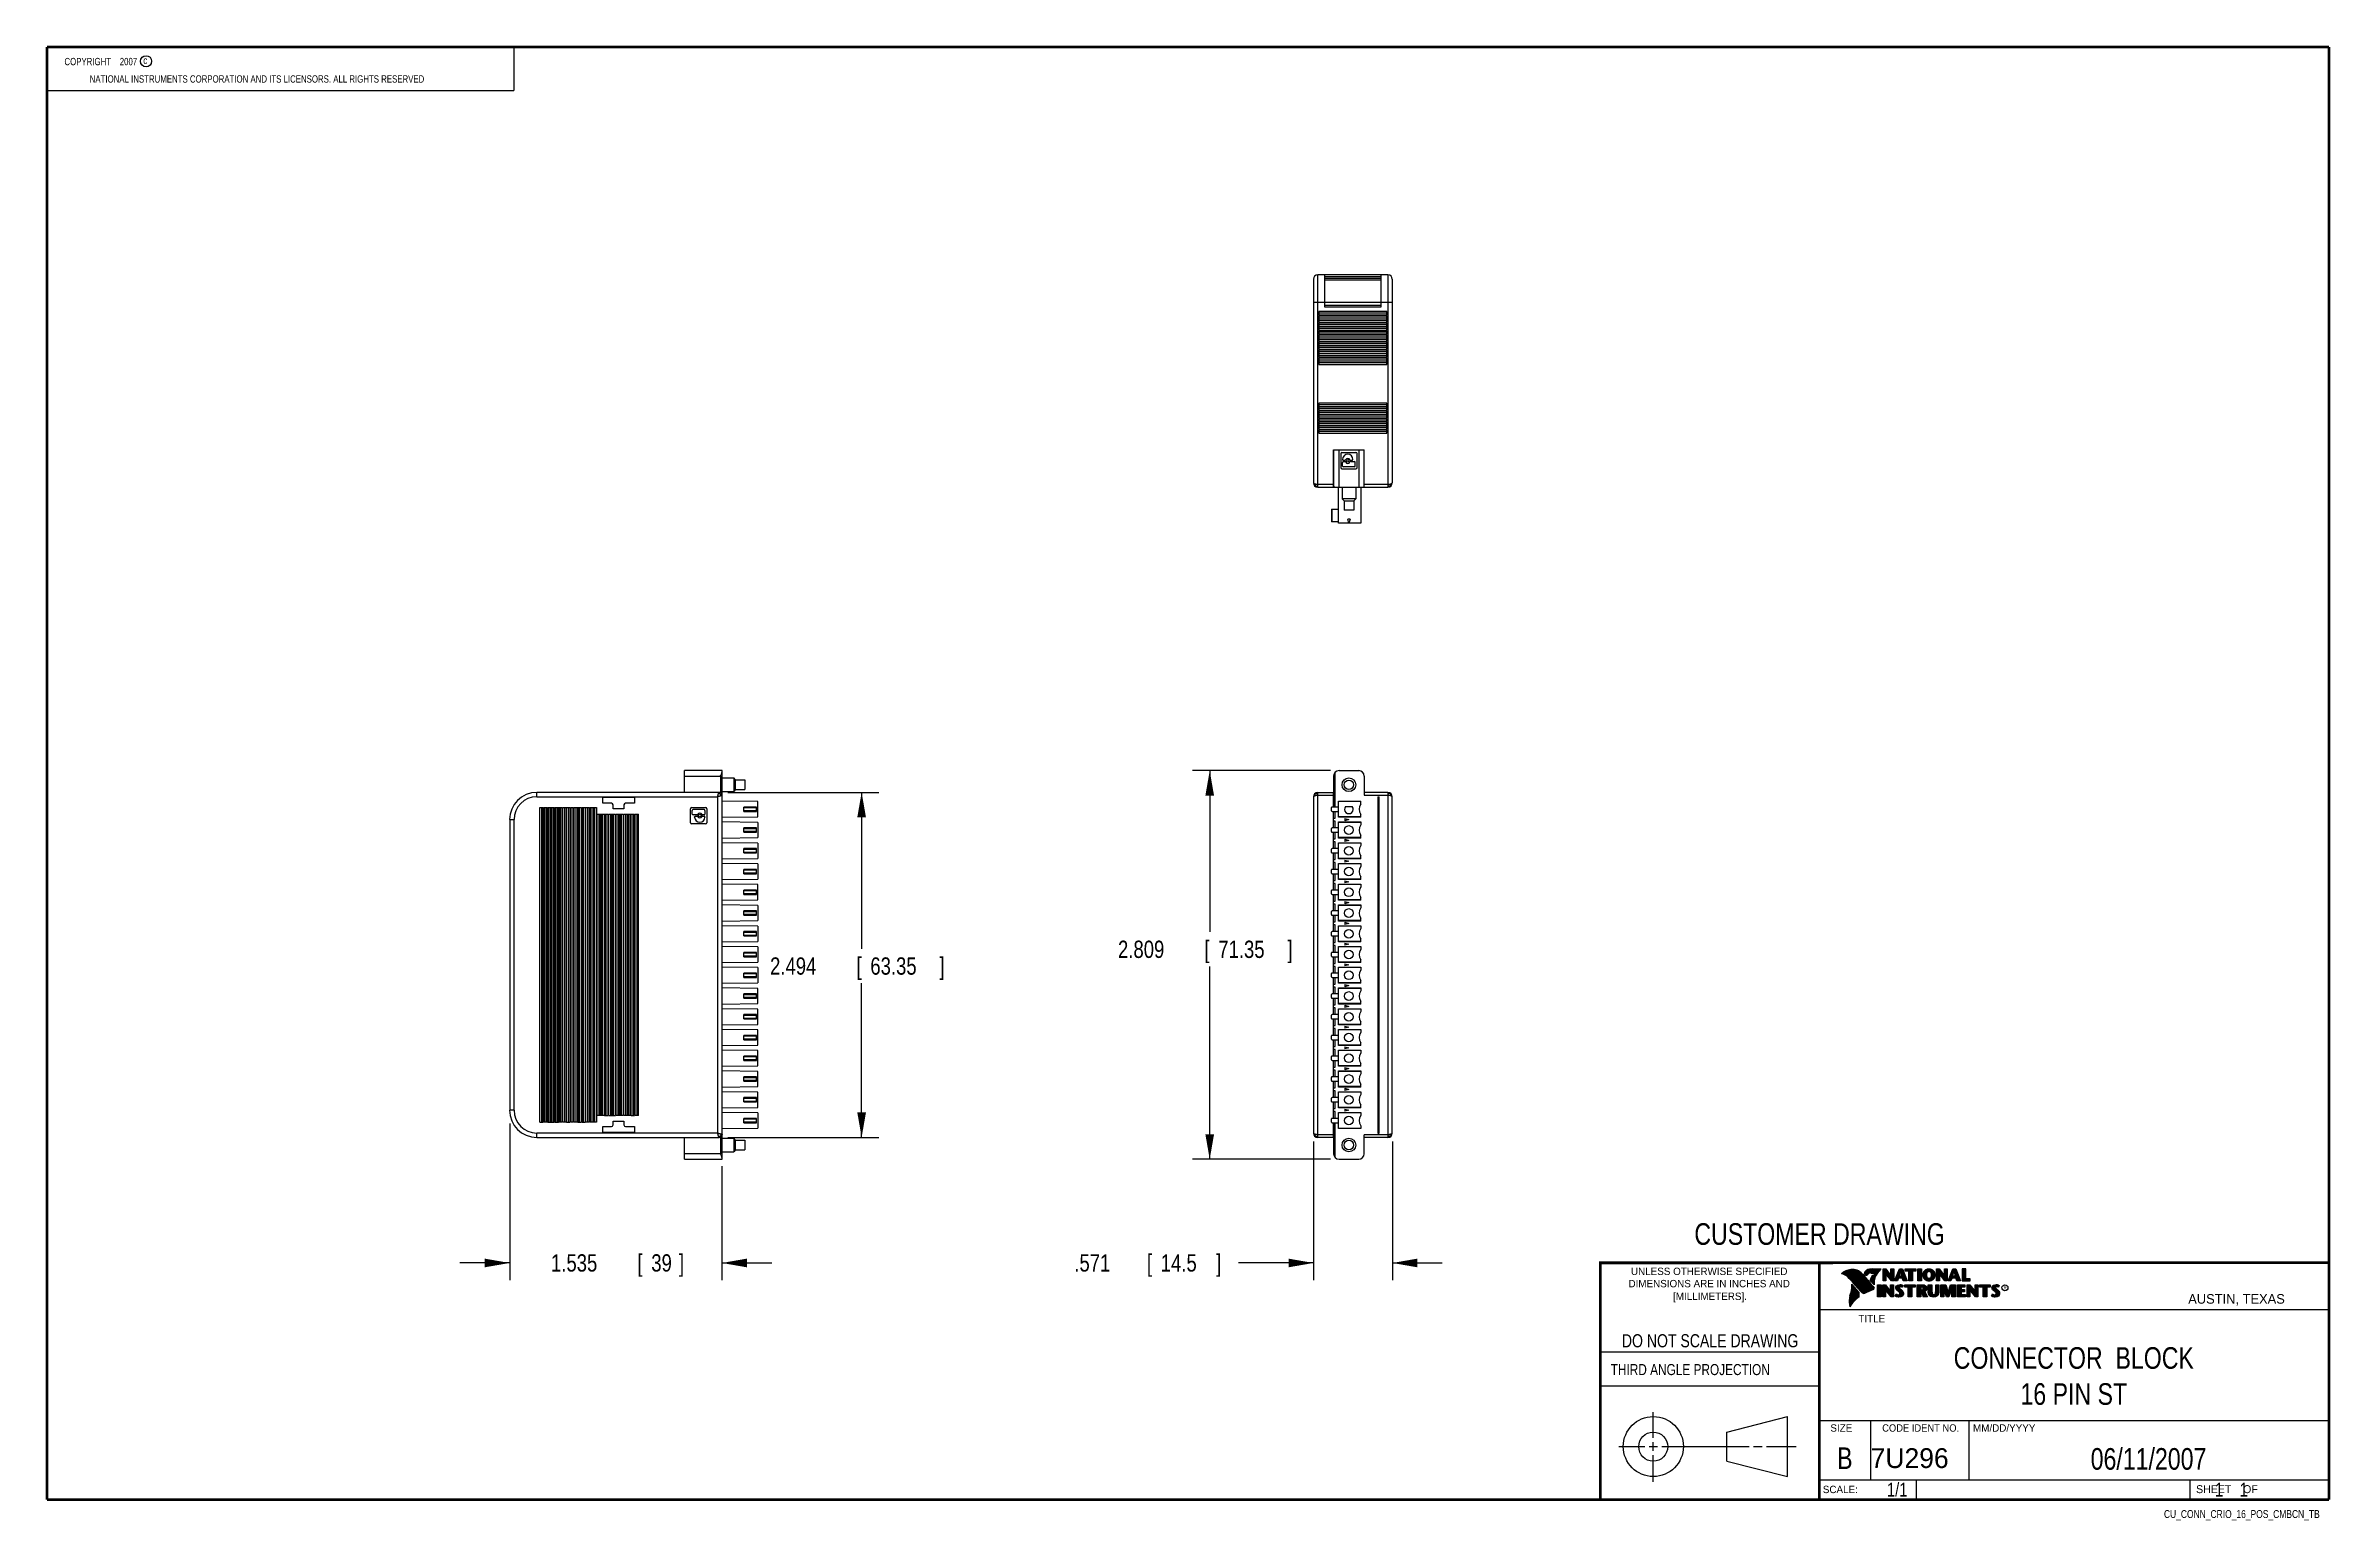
# Model space of a CAD drawing. Header units: inches. Extents: x 0.2 to 16.8, y 0.1 to 10.8.
import ezdxf
from ezdxf.enums import TextEntityAlignment as Align

# ---------------------------------------------------------------- set-up
doc = ezdxf.new("R2010")
doc.units = ezdxf.units.IN
doc.header["$LTSCALE"] = 0.935
doc.header["$MEASUREMENT"] = 0
doc.layers.get('0').update_dxf_attribs({"linetype": 'CONTINUOUS'})
doc.layers.add('DIMENSIONS', color=7, linetype='CONTINUOUS')
doc.styles.get("Standard").update_dxf_attribs({"font": 'txt', "width": 0.8})
doc.dimstyles.new('DIMSTYLE_1', dxfattribs={"dimtxt": 0.125, "dimasz": 0.18, "dimexe": 0.18, "dimexo": 0.0625, "dimgap": 0.09, "dimtad": 0, "dimtih": 1, "dimtoh": 1, "dimdec": 3, "dimzin": 4, "dimdsep": 46, "dimtxsty": 'STANDARD', "dimblk": '_FILLED', "dimblk1": '_FILLED', "dimblk2": '_FILLED', "dimcen": 0.09, "dimadec": 0, "dimazin": 0, "dimtp": 0.01, "dimtm": 0.01, "dimtfac": 1, "dimtdec": 3, "dimtofl": 0, "dimtmove": 0, "dimatfit": 3, "dimldrblk": '_FILLED', "dimfxl": 1, "dimtolj": 1, "dimtzin": 4, "dimarcsym": 0})

msp = doc.modelspace()

# ---------------------------------------------------------------- texts
at = {"color": 2, "linetype": 'CONTINUOUS', "width": 0.8}
for s, height, p in [('c', 0.053, (0.946, 10.6363)), ('NATIONAL INSTRUMENTS CORPORATION AND ITS LICENSORS. ALL RIGHTS RESERVED', 0.053, (0.5583, 10.5016)), ('THIRD ANGLE PROJECTION', 0.08, (11.5564, 1.1584))]:
    msp.add_text(s, height=height, dxfattribs=at).set_placement(p)
at = {"color": 7, "linetype": 'CONTINUOUS', "width": 0.8}
for s, height, p in [('CUSTOMER DRAWING', 0.15625, (13.0668, 2.1001)), ('DO NOT SCALE DRAWING', 0.095, (12.2754, 1.3592)), ('B', 0.1562, (13.2497, 0.4798))]:
    msp.add_text(s, height=height, dxfattribs=at).set_placement(p, align=Align.CENTER)
at = {"color": 2, "linetype": 'CONTINUOUS'}
for s, p in [('DIMENSIONS ARE IN INCHES AND', (12.2688, 1.7933)), ('UNLESS OTHERWISE SPECIFIED', (12.2688, 1.8819)), ('[MILLIMETERS].', (12.2746, 1.7015))]:
    msp.add_text(s, height=0.053254, dxfattribs=at).set_placement(p, align=Align.CENTER)
for s, height, p in [('R', 0.0217, (14.3971, 1.7782)), ('AUSTIN, TEXAS', 0.069617, (15.7327, 1.6745)), ('TITLE', 0.05325, (13.3474, 1.5397)), ('SIZE', 0.05325, (13.1451, 0.7494)), ('MM/DD/YYYY', 0.05325, (14.1765, 0.7494)), ('SCALE:', 0.05325, (13.0904, 0.3053)), ('SHEET    OF', 0.057262, (15.7892, 0.3052))]:
    msp.add_text(s, height=height, dxfattribs=at).set_placement(p)
at = {"color": 2, "linetype": 'CONTINUOUS', "width": 0.95}
msp.add_text('CODE IDENT NO.', height=0.053254, dxfattribs=at).set_placement((13.7978, 0.7494), align=Align.CENTER)
at = {"color": 7, "linetype": 'CONTINUOUS'}
msp.add_text('7U296', height=0.14316, dxfattribs=at).set_placement((13.4363, 0.4866))
at = {"color": 7, "linetype": 'CONTINUOUS', "width": 0.8}
msp.add_text('1/1', height=0.1, dxfattribs=at).set_placement((13.7025, 0.2805), align=Align.RIGHT)
at = {"color": 2, "linetype": 'CONTINUOUS', "width": 0.8}
msp.add_text('CU_CONN_CRIO_16_POS_CMBCN_TB', height=0.057262, dxfattribs=at).set_placement((16.6837, 0.1254), align=Align.RIGHT)
at = {"color": 2, "linetype": 'CONTINUOUS', "insert": (0.3125, 10.6805), "char_height": 0.053, "width": 0.8904, "attachment_point": 1}
msp.add_mtext('    COPYRIGHT    2007', dxfattribs=at)
at = {"color": 7, "linetype": 'CONTINUOUS'}
for s, insert, char_height, width, attachment_point in [('CONNECTOR  BLOCK\\P16 PIN ST', (14.9051, 1.3603), 0.15625, 2, 2), ('06/11/2007 ', (15.4455, 0.6307), 0.15625, 1.375, 2), ('    1    1', (15.8075, 0.3805), 0.1, 0.8, 1)]:
    msp.add_mtext(s, dxfattribs=dict(at, insert=insert, char_height=char_height, width=width, attachment_point=attachment_point))

# ---------------------------------------------------------------- blocks, each defined once
blk = doc.blocks.new('_FILLED')
at = {"color": 0, "linetype": 'BYBLOCK'}
blk.add_solid([(0, 0), (-1, 0.174), (-1, -0.174)], dxfattribs=at)
blk = doc.blocks.new('*D0')
at = {"layer": 'DIMENSIONS', "color": 2, "linetype": 'CONTINUOUS'}
for p, q in [((3.595, 2.977), (3.595, 1.844)), ((5.13, 2.668), (5.13, 1.844)), ((3.595, 1.969), (3.235, 1.969)), ((5.13, 1.969), (5.49, 1.969))]:
    blk.add_line(p, q, dxfattribs=at)
at = {"layer": 'DIMENSIONS', "color": 2, "linetype": 'CONTINUOUS', "xscale": 0.18, "yscale": 0.18, "zscale": 0.18}
blk.add_blockref('_FILLED', (3.595, 1.969), dxfattribs=at)
at = {"layer": 'DIMENSIONS', "color": 2, "linetype": 'CONTINUOUS', "xscale": 0.18, "yscale": 0.18, "zscale": 0.18, "rotation": 180}
blk.add_blockref('_FILLED', (5.13, 1.969), dxfattribs=at)
at = {"layer": 'DIMENSIONS', "color": 2, "linetype": 'CONTINUOUS', "width": 0.8}
for s, p in [('1.535', (3.894, 1.907)), ('[', (4.519, 1.907)), ('39', (4.619, 1.907)), (']', (4.819, 1.907))]:
    blk.add_text(s, height=0.125, dxfattribs=at).set_placement(p)
blk = doc.blocks.new('*D1')
at = {"layer": 'DIMENSIONS', "color": 2, "linetype": 'CONTINUOUS'}
for p, q in [((5.173, 5.371), (6.265, 5.371)), ((6.14, 5.371), (6.14, 4.241)), ((6.14, 2.877), (6.14, 3.991)), ((5.173, 2.877), (6.265, 2.877))]:
    blk.add_line(p, q, dxfattribs=at)
at = {"layer": 'DIMENSIONS', "color": 2, "linetype": 'CONTINUOUS', "xscale": 0.18, "yscale": 0.18, "zscale": 0.18}
for p, rotation in [((6.14, 5.371), 90), ((6.14, 2.877), 270)]:
    blk.add_blockref('_FILLED', p, dxfattribs=dict(at, rotation=rotation))
at = {"layer": 'DIMENSIONS', "color": 2, "linetype": 'CONTINUOUS', "width": 0.8}
for s, p in [('2.494', (5.478, 4.053)), ('[', (6.103, 4.053)), ('63.35', (6.203, 4.053)), (']', (6.703, 4.053))]:
    blk.add_text(s, height=0.125, dxfattribs=at).set_placement(p)
blk = doc.blocks.new('*D2')
at = {"layer": 'DIMENSIONS', "color": 2, "linetype": 'CONTINUOUS'}
for p, q in [((9.407, 2.846), (9.407, 1.844)), ((9.978, 2.846), (9.978, 1.844)), ((9.407, 1.969), (8.865, 1.969)), ((9.978, 1.969), (10.338, 1.969))]:
    blk.add_line(p, q, dxfattribs=at)
at = {"layer": 'DIMENSIONS', "color": 2, "linetype": 'CONTINUOUS', "xscale": 0.18, "yscale": 0.18, "zscale": 0.18}
blk.add_blockref('_FILLED', (9.407, 1.969), dxfattribs=at)
at = {"layer": 'DIMENSIONS', "color": 2, "linetype": 'CONTINUOUS', "xscale": 0.18, "yscale": 0.18, "zscale": 0.18, "rotation": 180}
blk.add_blockref('_FILLED', (9.978, 1.969), dxfattribs=at)
at = {"layer": 'DIMENSIONS', "color": 2, "linetype": 'CONTINUOUS', "width": 0.8}
for s, p in [('.571', (7.678, 1.907)), ('[', (8.203, 1.907)), ('14.5', (8.303, 1.907)), (']', (8.703, 1.907))]:
    blk.add_text(s, height=0.125, dxfattribs=at).set_placement(p)
blk = doc.blocks.new('*D3')
at = {"layer": 'DIMENSIONS', "color": 2, "linetype": 'CONTINUOUS'}
for p, q in [((9.53, 5.528), (8.532, 5.528)), ((8.657, 5.528), (8.657, 4.362)), ((8.657, 2.719), (8.657, 4.112)), ((9.53, 2.719), (8.532, 2.719))]:
    blk.add_line(p, q, dxfattribs=at)
at = {"layer": 'DIMENSIONS', "color": 2, "linetype": 'CONTINUOUS', "xscale": 0.18, "yscale": 0.18, "zscale": 0.18}
for p, rotation in [((8.657, 5.528), 90), ((8.657, 2.719), 270)]:
    blk.add_blockref('_FILLED', p, dxfattribs=dict(at, rotation=rotation))
at = {"layer": 'DIMENSIONS', "color": 2, "linetype": 'CONTINUOUS', "width": 0.8}
for s, p in [('2.809', (7.994, 4.174)), ('[', (8.619, 4.174)), ('71.35', (8.719, 4.174)), (']', (9.219, 4.174))]:
    blk.add_text(s, height=0.125, dxfattribs=at).set_placement(p)

# ---------------------------------------------------------------- dimensions: what is measured, and where the dimension line sits
at = {"layer": 'DIMENSIONS', "color": 2, "linetype": 'CONTINUOUS'}
for base, p1, p2, picture, middle in [((8.6566, 5.5283), (9.5302, 2.7192), (9.5302, 5.5283), '*D3', (8.6566, 4.2366)), ((6.1402, 5.3708), (5.1732, 2.8767), (5.1732, 5.3708), '*D1', (6.1402, 4.1158))]:
    dim = msp.add_linear_dim(base=base, p1=p1, p2=p2, angle=90, dimstyle='DIMSTYLE_1', dxfattribs=at)
    dim.commit()
    dim.dimension.update_dxf_attribs({"geometry": picture, "text_midpoint": middle, "dimtype": 160})
for base, p1, p2, picture, middle in [((5.1304, 1.9692), (3.595, 2.9769), (5.1304, 2.668), '*D0', (4.4068, 1.9692)), ((9.9775, 1.9692), (9.4066, 2.8457), (9.9775, 2.8457), '*D2', (8.2404, 1.9692))]:
    dim = msp.add_linear_dim(base=base, p1=p1, p2=p2, dimstyle='DIMSTYLE_1', dxfattribs=at)
    dim.commit()
    dim.dimension.update_dxf_attribs({"geometry": picture, "text_midpoint": middle, "dimtype": 160})

# ---------------------------------------------------------------- linework, layer by layer
at = {"color": 2, "linetype": 'CONTINUOUS'}
for p, q in [((0.25, 10.7586), (3.625, 10.7586)), ((0.25, 10.7586), (0.25, 10.4456)), ((3.625, 10.7586), (3.625, 10.4456)), ((0.25, 10.4456), (3.625, 10.4456)), ((13.0652, 1.9695), (16.745, 1.9695)), ((13.0652, 1.9695), (13.0652, 0.2605)), ((13.2311, 1.8934), (13.2311, 1.8949)), ((13.2347, 1.8921), (13.2347, 1.8972)), ((13.2382, 1.8907), (13.2382, 1.8994)), ((13.2418, 1.8892), (13.2418, 1.9015)), ((13.2453, 1.8876), (13.2453, 1.9035)), ((13.2489, 1.8858), (13.2489, 1.9054)), ((13.2524, 1.8839), (13.2524, 1.9069)), ((13.256, 1.8818), (13.256, 1.9084)), ((13.2596, 1.8796), (13.2596, 1.9098)), ((13.2631, 1.8772), (13.2631, 1.9111)), ((13.2667, 1.8747), (13.2667, 1.9124)), ((13.2702, 1.872), (13.2702, 1.9135)), ((13.2738, 1.869), (13.2738, 1.9146)), ((13.2773, 1.8658), (13.2773, 1.9155)), ((13.2809, 1.8624), (13.2809, 1.9164)), ((13.2844, 1.8587), (13.2844, 1.9173)), ((13.288, 1.8549), (13.288, 1.9181)), ((13.2915, 1.851), (13.2915, 1.9188)), ((13.2951, 1.8471), (13.2951, 1.9194)), ((13.2987, 1.8431), (13.2987, 1.9198)), ((13.3022, 1.8391), (13.3022, 1.92)), ((13.3058, 1.8351), (13.3058, 1.9201)), ((13.3093, 1.8311), (13.3093, 1.9201)), ((13.3129, 1.827), (13.3129, 1.9199)), ((13.3164, 1.8229), (13.3164, 1.9196)), ((13.32, 1.8188), (13.32, 1.9192)), ((13.3235, 1.8146), (13.3235, 1.9186)), ((13.3271, 1.8104), (13.3271, 1.9179)), ((13.3306, 1.8062), (13.3306, 1.9172)), ((13.3342, 1.802), (13.3342, 1.9163)), ((13.3378, 1.7978), (13.3378, 1.9151)), ((13.3413, 1.7937), (13.3413, 1.9138)), ((13.3449, 1.7897), (13.3449, 1.9122)), ((13.3484, 1.7856), (13.3484, 1.9103)), ((13.352, 1.7817), (13.352, 1.9081)), ((13.3555, 1.7778), (13.3555, 1.9055)), ((13.3591, 1.7739), (13.3591, 1.9026)), ((13.3626, 1.7701), (13.3626, 1.8991)), ((13.3662, 1.7663), (13.3662, 1.8952)), ((13.3697, 1.7625), (13.3697, 1.8915)), ((13.3733, 1.7588), (13.3733, 1.8878)), ((13.3769, 1.7556), (13.3769, 1.8841)), ((13.3804, 1.7529), (13.3804, 1.8803)), ((13.384, 1.7512), (13.384, 1.8766)), ((13.3875, 1.7509), (13.3875, 1.8728)), ((13.4022, 1.878), (13.3901, 1.8922)), ((13.3911, 1.7518), (13.3911, 1.8691)), ((13.4029, 1.881), (13.3927, 1.893)), ((13.3946, 1.8908), (13.3946, 1.8999)), ((13.3946, 1.7533), (13.3946, 1.8653)), ((13.3982, 1.8866), (13.3982, 1.9062)), ((13.3982, 1.7548), (13.3982, 1.8615)), ((13.4017, 1.8824), (13.4017, 1.9101)), ((13.4017, 1.7563), (13.4017, 1.8574)), ((13.4053, 1.8823), (13.4053, 1.9129)), ((13.4053, 1.7578), (13.4053, 1.8531)), ((13.4088, 1.8844), (13.4088, 1.915)), ((13.4088, 1.7593), (13.4088, 1.8488)), ((13.4124, 1.887), (13.4124, 1.9167)), ((13.4124, 1.7609), (13.4124, 1.8445)), ((13.4159, 1.89), (13.4159, 1.9182)), ((13.4159, 1.7625), (13.4159, 1.8402)), ((13.4195, 1.8937), (13.4195, 1.9193)), ((13.4195, 1.7641), (13.4195, 1.8359)), ((13.4231, 1.8964), (13.4231, 1.9203)), ((13.4231, 1.7657), (13.4231, 1.8316)), ((13.4266, 1.8982), (13.4266, 1.9209)), ((13.4266, 1.7674), (13.4266, 1.8273)), ((13.4302, 1.8995), (13.4302, 1.9214)), ((13.4302, 1.7691), (13.4302, 1.823)), ((13.4414, 1.8328), (13.4319, 1.8437)), ((13.4337, 1.8997), (13.4337, 1.922)), ((13.4337, 1.7708), (13.4337, 1.8187)), ((13.4433, 1.8344), (13.4349, 1.844)), ((13.4373, 1.8991), (13.4373, 1.9224)), ((13.4373, 1.8413), (13.4373, 1.8491)), ((13.4408, 1.898), (13.4408, 1.9228)), ((13.4408, 1.8372), (13.4408, 1.8572)), ((13.4444, 1.8972), (13.4444, 1.9231)), ((13.4444, 1.8331), (13.4444, 1.8665)), ((13.4479, 1.8969), (13.4479, 1.9234)), ((13.4479, 1.8288), (13.4479, 1.873)), ((13.4515, 1.8966), (13.4515, 1.9236)), ((13.4515, 1.8247), (13.4515, 1.8764)), ((13.4529, 1.9261), (13.5132, 1.9271)), ((13.453, 1.9236), (13.5067, 1.9245)), ((13.455, 1.8965), (13.455, 1.9237)), ((13.455, 1.8207), (13.455, 1.878)), ((13.4586, 1.8964), (13.4586, 1.9237)), ((13.4586, 1.8303), (13.4586, 1.879)), ((13.4622, 1.8957), (13.4622, 1.9238)), ((13.4622, 1.8535), (13.4622, 1.8795)), ((13.4657, 1.8935), (13.4657, 1.9238)), ((13.4657, 1.8636), (13.4657, 1.8798)), ((13.4693, 1.872), (13.4693, 1.9239)), ((13.4728, 1.8794), (13.4728, 1.9239)), ((13.4764, 1.8859), (13.4764, 1.924)), ((13.4799, 1.8919), (13.4799, 1.924)), ((13.4835, 1.8973), (13.4835, 1.9241)), ((13.487, 1.9023), (13.487, 1.9242)), ((13.4906, 1.9069), (13.4906, 1.9242)), ((13.4941, 1.9112), (13.4941, 1.9243)), ((13.4977, 1.9153), (13.4977, 1.9243)), ((13.5013, 1.9191), (13.5013, 1.9244)), ((13.5261, 1.9263), (13.5451, 1.9263)), ((13.5261, 1.839), (13.5261, 1.9263)), ((13.5466, 1.839), (13.5261, 1.839)), ((13.5286, 1.9237), (13.5439, 1.9237)), ((13.5286, 1.8415), (13.5286, 1.9237)), ((13.5441, 1.8415), (13.5286, 1.8415)), ((13.5332, 1.8415), (13.5332, 1.9237)), ((13.5367, 1.8415), (13.5367, 1.9237)), ((13.5402, 1.8415), (13.5402, 1.9237)), ((13.5441, 1.8976), (13.5437, 1.9237)), ((13.5439, 1.9237), (13.5854, 1.869)), ((13.5873, 1.8415), (13.5441, 1.8976)), ((13.5441, 1.8976), (13.5441, 1.8415)), ((13.5451, 1.9263), (13.5829, 1.8765)), ((13.586, 1.839), (13.5466, 1.8902)), ((13.5466, 1.8902), (13.5466, 1.839)), ((13.5471, 1.8936), (13.5471, 1.9194)), ((13.5506, 1.8891), (13.5506, 1.9149)), ((13.5541, 1.8846), (13.5541, 1.9103)), ((13.5576, 1.8801), (13.5576, 1.9057)), ((13.561, 1.8756), (13.561, 1.9011)), ((13.5645, 1.8711), (13.5645, 1.8965)), ((13.568, 1.8665), (13.568, 1.8919)), ((13.5715, 1.862), (13.5715, 1.8874)), ((13.575, 1.8575), (13.575, 1.8828)), ((13.5784, 1.853), (13.5784, 1.8782)), ((13.5819, 1.8485), (13.5819, 1.8736)), ((13.5829, 1.9263), (13.6036, 1.9263)), ((13.5829, 1.8765), (13.5829, 1.9263)), ((13.5854, 1.9237), (13.6011, 1.9237)), ((13.5854, 1.869), (13.5854, 1.9237)), ((13.5854, 1.844), (13.5854, 1.869)), ((13.6036, 1.839), (13.586, 1.839)), ((13.6011, 1.8415), (13.5873, 1.8415)), ((13.5889, 1.8415), (13.5889, 1.9237)), ((13.5923, 1.8415), (13.5923, 1.9237)), ((13.5958, 1.8415), (13.5958, 1.9237)), ((13.5993, 1.8415), (13.5993, 1.9237)), ((13.6011, 1.9237), (13.6011, 1.8415)), ((13.6036, 1.9263), (13.6036, 1.839)), ((13.6088, 1.839), (13.6444, 1.9262)), ((13.6294, 1.839), (13.6088, 1.839)), ((13.6125, 1.8415), (13.6461, 1.9237)), ((13.6277, 1.8415), (13.6125, 1.8415)), ((13.6167, 1.8415), (13.6167, 1.8516)), ((13.6201, 1.8415), (13.6201, 1.8601)), ((13.6236, 1.8415), (13.6236, 1.8686)), ((13.6271, 1.8415), (13.6271, 1.8771)), ((13.6361, 1.8623), (13.6277, 1.8415)), ((13.6378, 1.8598), (13.6294, 1.839)), ((13.6306, 1.8486), (13.6306, 1.8857)), ((13.634, 1.8573), (13.634, 1.8942)), ((13.6665, 1.8623), (13.6361, 1.8623)), ((13.6375, 1.8623), (13.6375, 1.9027)), ((13.6647, 1.8598), (13.6378, 1.8598)), ((13.6388, 1.8711), (13.65, 1.9073)), ((13.6639, 1.8711), (13.6388, 1.8711)), ((13.641, 1.8781), (13.641, 1.9112)), ((13.641, 1.8623), (13.641, 1.8711)), ((13.6423, 1.8736), (13.6519, 1.9048)), ((13.6606, 1.8736), (13.6423, 1.8736)), ((13.6444, 1.9262), (13.6664, 1.9262)), ((13.6445, 1.8893), (13.6445, 1.9197)), ((13.6445, 1.8623), (13.6445, 1.8711)), ((13.6461, 1.9237), (13.6647, 1.9237)), ((13.6479, 1.9006), (13.6479, 1.9237)), ((13.6479, 1.8623), (13.6479, 1.8711)), ((13.65, 1.9073), (13.6541, 1.9073)), ((13.6514, 1.9073), (13.6514, 1.9237)), ((13.6514, 1.8623), (13.6514, 1.8711)), ((13.6519, 1.9048), (13.6521, 1.9048)), ((13.6521, 1.9048), (13.6606, 1.8736)), ((13.6541, 1.9073), (13.6639, 1.8711)), ((13.6549, 1.9043), (13.6549, 1.9237)), ((13.6549, 1.8623), (13.6549, 1.8711)), ((13.6584, 1.8915), (13.6584, 1.9237)), ((13.6584, 1.8623), (13.6584, 1.8711)), ((13.6618, 1.8787), (13.6618, 1.9237)), ((13.6618, 1.8623), (13.6618, 1.8711)), ((13.6647, 1.9237), (13.6959, 1.8415)), ((13.6717, 1.839), (13.6647, 1.8598)), ((13.6653, 1.8623), (13.6653, 1.922)), ((13.6664, 1.9262), (13.6995, 1.839)), ((13.6735, 1.8415), (13.6665, 1.8623)), ((13.6688, 1.8555), (13.6688, 1.9128)), ((13.6995, 1.839), (13.6717, 1.839)), ((13.6723, 1.8452), (13.6723, 1.9037)), ((13.6959, 1.8415), (13.6735, 1.8415)), ((13.6757, 1.8415), (13.6757, 1.8945)), ((13.6792, 1.8415), (13.6792, 1.8854)), ((13.6827, 1.8415), (13.6827, 1.8762)), ((13.6862, 1.8415), (13.6862, 1.8671)), ((13.6866, 1.9262), (13.7634, 1.9262)), ((13.6866, 1.9099), (13.6866, 1.9262)), ((13.7118, 1.9099), (13.6866, 1.9099)), ((13.6891, 1.9237), (13.7609, 1.9237)), ((13.6891, 1.9125), (13.6891, 1.9237)), ((13.7143, 1.9125), (13.6891, 1.9125)), ((13.6896, 1.8415), (13.6896, 1.8579)), ((13.6931, 1.9125), (13.6931, 1.9237)), ((13.6931, 1.8415), (13.6931, 1.8488)), ((13.6966, 1.9125), (13.6966, 1.9237)), ((13.7001, 1.9125), (13.7001, 1.9237)), ((13.7035, 1.9125), (13.7035, 1.9237)), ((13.707, 1.9125), (13.707, 1.9237)), ((13.7105, 1.9125), (13.7105, 1.9237)), ((13.7118, 1.839), (13.7118, 1.9099)), ((13.7382, 1.839), (13.7118, 1.839)), ((13.7143, 1.9125), (13.714, 1.9237)), ((13.7143, 1.8415), (13.7143, 1.9125)), ((13.7357, 1.8415), (13.7143, 1.8415)), ((13.7174, 1.8415), (13.7174, 1.9237)), ((13.7209, 1.8415), (13.7209, 1.9237)), ((13.7244, 1.8415), (13.7244, 1.9237)), ((13.7279, 1.8415), (13.7279, 1.9237)), ((13.7313, 1.8415), (13.7313, 1.9237)), ((13.7357, 1.9125), (13.7348, 1.9237)), ((13.7609, 1.9125), (13.7357, 1.9125)), ((13.7357, 1.9125), (13.7357, 1.8415)), ((13.7634, 1.9099), (13.7382, 1.9099)), ((13.7382, 1.9099), (13.7382, 1.839)), ((13.7383, 1.9125), (13.7383, 1.9237)), ((13.7418, 1.9125), (13.7418, 1.9237)), ((13.7452, 1.9125), (13.7452, 1.9237)), ((13.7487, 1.9125), (13.7487, 1.9237)), ((13.7522, 1.9125), (13.7522, 1.9237)), ((13.7557, 1.9125), (13.7557, 1.9237)), ((13.7591, 1.9125), (13.7591, 1.9237)), ((13.7609, 1.9237), (13.7609, 1.9125)), ((13.7634, 1.9262), (13.7634, 1.9099)), ((13.7768, 1.9262), (13.8031, 1.9262)), ((13.7768, 1.839), (13.7768, 1.9262)), ((13.8031, 1.839), (13.7768, 1.839)), ((13.7794, 1.9237), (13.8006, 1.9237)), ((13.7794, 1.8415), (13.7794, 1.9237)), ((13.8006, 1.8415), (13.7794, 1.8415)), ((13.7835, 1.8415), (13.7835, 1.9237)), ((13.787, 1.8415), (13.787, 1.9237)), ((13.7904, 1.8415), (13.7904, 1.9237)), ((13.7939, 1.8415), (13.7939, 1.9237)), ((13.7974, 1.8415), (13.7974, 1.9237)), ((13.8006, 1.9237), (13.8006, 1.8415)), ((13.8031, 1.9262), (13.8031, 1.839)), ((13.8154, 1.8853), (13.8155, 1.8871)), ((13.8154, 1.8834), (13.8154, 1.8853)), ((13.8154, 1.8816), (13.8154, 1.8834)), ((13.8155, 1.8797), (13.8154, 1.8816)), ((13.8155, 1.8871), (13.8157, 1.8889)), ((13.8157, 1.8779), (13.8155, 1.8797)), ((13.8157, 1.8889), (13.8159, 1.8907)), ((13.8159, 1.876), (13.8157, 1.8779)), ((13.8159, 1.8907), (13.8161, 1.8924)), ((13.8162, 1.8742), (13.8159, 1.876)), ((13.8161, 1.8924), (13.8165, 1.8941)), ((13.8166, 1.8724), (13.8162, 1.8742)), ((13.8165, 1.8941), (13.8169, 1.8958)), ((13.817, 1.8706), (13.8166, 1.8724)), ((13.8169, 1.8958), (13.8174, 1.8975)), ((13.8174, 1.8689), (13.817, 1.8706)), ((13.8174, 1.8975), (13.8179, 1.8991)), ((13.8179, 1.8672), (13.8174, 1.8689)), ((13.8179, 1.8991), (13.8185, 1.9006)), ((13.8179, 1.8852), (13.818, 1.8869)), ((13.8179, 1.8834), (13.8179, 1.8852)), ((13.818, 1.8817), (13.8179, 1.8834)), ((13.8185, 1.8655), (13.8179, 1.8672)), ((13.818, 1.8869), (13.8182, 1.8886)), ((13.8181, 1.8799), (13.818, 1.8817)), ((13.8182, 1.8781), (13.8181, 1.8799)), ((13.8182, 1.8886), (13.8184, 1.8903)), ((13.8184, 1.8764), (13.8182, 1.8781)), ((13.8184, 1.8903), (13.8186, 1.892)), ((13.8187, 1.8746), (13.8184, 1.8764)), ((13.8185, 1.9006), (13.8191, 1.9021)), ((13.8191, 1.8639), (13.8185, 1.8655)), ((13.8186, 1.892), (13.819, 1.8936)), ((13.8191, 1.8729), (13.8187, 1.8746)), ((13.819, 1.8936), (13.8193, 1.8952)), ((13.8191, 1.9021), (13.8198, 1.9036)), ((13.8194, 1.8712), (13.8191, 1.8729)), ((13.8198, 1.8623), (13.8191, 1.8639)), ((13.8193, 1.8952), (13.8198, 1.8967)), ((13.8199, 1.8696), (13.8194, 1.8712)), ((13.8198, 1.9036), (13.8206, 1.9051)), ((13.8198, 1.8967), (13.8203, 1.8982)), ((13.8205, 1.8607), (13.8198, 1.8623)), ((13.8204, 1.8679), (13.8199, 1.8696)), ((13.8203, 1.8982), (13.8208, 1.8997)), ((13.8209, 1.8664), (13.8204, 1.8679)), ((13.8213, 1.8592), (13.8205, 1.8607)), ((13.8206, 1.9051), (13.8214, 1.9065)), ((13.8208, 1.8997), (13.8214, 1.9011)), ((13.8209, 1.8664), (13.8208, 1.8997)), ((13.8215, 1.8648), (13.8209, 1.8664)), ((13.8221, 1.8578), (13.8213, 1.8592)), ((13.8214, 1.9065), (13.8223, 1.9079)), ((13.8214, 1.9011), (13.8221, 1.9025)), ((13.8221, 1.8633), (13.8215, 1.8648)), ((13.8221, 1.9025), (13.8228, 1.9038)), ((13.8228, 1.8619), (13.8221, 1.8633)), ((13.823, 1.8563), (13.8221, 1.8578)), ((13.8223, 1.9079), (13.8232, 1.9092)), ((13.8228, 1.9038), (13.8236, 1.9052)), ((13.8235, 1.8604), (13.8228, 1.8619)), ((13.8239, 1.855), (13.823, 1.8563)), ((13.8232, 1.9092), (13.8243, 1.9106)), ((13.8243, 1.8591), (13.8235, 1.8604)), ((13.8236, 1.9052), (13.8244, 1.9065)), ((13.8249, 1.8536), (13.8239, 1.855)), ((13.8243, 1.9106), (13.8253, 1.9119)), ((13.8243, 1.8591), (13.8244, 1.9065)), ((13.8251, 1.8577), (13.8243, 1.8591)), ((13.8244, 1.9065), (13.8253, 1.9077)), ((13.826, 1.8523), (13.8249, 1.8536)), ((13.826, 1.8564), (13.8251, 1.8577)), ((13.8253, 1.9119), (13.8265, 1.9132)), ((13.8253, 1.9077), (13.8262, 1.909)), ((13.8269, 1.8552), (13.826, 1.8564)), ((13.8271, 1.8511), (13.826, 1.8523)), ((13.8262, 1.909), (13.8273, 1.9102)), ((13.8265, 1.9132), (13.8276, 1.9144)), ((13.8279, 1.854), (13.8269, 1.8552)), ((13.8282, 1.8499), (13.8271, 1.8511)), ((13.8273, 1.9102), (13.8283, 1.9114)), ((13.8276, 1.9144), (13.8288, 1.9156)), ((13.8279, 1.854), (13.8283, 1.9114)), ((13.8289, 1.8528), (13.8279, 1.854)), ((13.8294, 1.8487), (13.8282, 1.8499)), ((13.8283, 1.9114), (13.8294, 1.9126)), ((13.8288, 1.9156), (13.8301, 1.9167)), ((13.83, 1.8517), (13.8289, 1.8528)), ((13.8294, 1.9126), (13.8306, 1.9137)), ((13.8306, 1.8476), (13.8294, 1.8487)), ((13.8311, 1.8506), (13.83, 1.8517)), ((13.8301, 1.9167), (13.8314, 1.9178)), ((13.8306, 1.9137), (13.8318, 1.9148)), ((13.8319, 1.8466), (13.8306, 1.8476)), ((13.8311, 1.8506), (13.8318, 1.9148)), ((13.8323, 1.8496), (13.8311, 1.8506)), ((13.8314, 1.9178), (13.8327, 1.9188)), ((13.8318, 1.9148), (13.833, 1.9158)), ((13.8332, 1.8456), (13.8319, 1.8466)), ((13.8335, 1.8486), (13.8323, 1.8496)), ((13.8327, 1.9188), (13.834, 1.9198)), ((13.833, 1.9158), (13.8342, 1.9168)), ((13.8346, 1.8447), (13.8332, 1.8456)), ((13.8347, 1.8477), (13.8335, 1.8486)), ((13.834, 1.9198), (13.8354, 1.9207)), ((13.8342, 1.9168), (13.8355, 1.9177)), ((13.836, 1.8438), (13.8346, 1.8447)), ((13.8347, 1.8477), (13.8355, 1.9177)), ((13.836, 1.8468), (13.8347, 1.8477)), ((13.8354, 1.9207), (13.8368, 1.9215)), ((13.8355, 1.9177), (13.8368, 1.9185)), ((13.8373, 1.846), (13.836, 1.8468)), ((13.8374, 1.843), (13.836, 1.8438)), ((13.8368, 1.9215), (13.8382, 1.9223)), ((13.8368, 1.9185), (13.8381, 1.9193)), ((13.8386, 1.8452), (13.8373, 1.846)), ((13.839, 1.8423), (13.8374, 1.843)), ((13.8381, 1.9193), (13.8394, 1.92)), ((13.8386, 1.8452), (13.8381, 1.9193)), ((13.8382, 1.9223), (13.8397, 1.923)), ((13.84, 1.8445), (13.8386, 1.8452)), ((13.8405, 1.8416), (13.839, 1.8423)), ((13.8394, 1.92), (13.8408, 1.9207)), ((13.8397, 1.923), (13.8412, 1.9237)), ((13.8397, 1.8857), (13.8398, 1.8868)), ((13.8397, 1.8845), (13.8397, 1.8857)), ((13.8397, 1.8833), (13.8397, 1.8845)), ((13.8397, 1.8821), (13.8397, 1.8833)), ((13.8397, 1.8809), (13.8397, 1.8821)), ((13.8398, 1.8796), (13.8397, 1.8809)), ((13.8398, 1.8868), (13.8399, 1.888)), ((13.8399, 1.8784), (13.8398, 1.8796)), ((13.8399, 1.888), (13.84, 1.8891)), ((13.84, 1.8773), (13.8399, 1.8784)), ((13.84, 1.8891), (13.8401, 1.8902)), ((13.8401, 1.8761), (13.84, 1.8773)), ((13.8415, 1.8439), (13.84, 1.8445)), ((13.8401, 1.8902), (13.8402, 1.8913)), ((13.8402, 1.8749), (13.8401, 1.8761)), ((13.8402, 1.8913), (13.8403, 1.8924)), ((13.8404, 1.8738), (13.8402, 1.8749)), ((13.8403, 1.8924), (13.8405, 1.8934)), ((13.8405, 1.8727), (13.8404, 1.8738)), ((13.8405, 1.8934), (13.8407, 1.8944)), ((13.8407, 1.8716), (13.8405, 1.8727)), ((13.8421, 1.8409), (13.8405, 1.8416)), ((13.8407, 1.8944), (13.8409, 1.8954)), ((13.841, 1.8706), (13.8407, 1.8716)), ((13.8408, 1.9207), (13.8422, 1.9213)), ((13.8409, 1.8954), (13.8411, 1.8963)), ((13.8412, 1.8696), (13.841, 1.8706)), ((13.8411, 1.8963), (13.8414, 1.8972)), ((13.8412, 1.9237), (13.8427, 1.9243)), ((13.8414, 1.8686), (13.8412, 1.8696)), ((13.8414, 1.8972), (13.8416, 1.8981)), ((13.8417, 1.8677), (13.8414, 1.8686)), ((13.8415, 1.8439), (13.8417, 1.8678)), ((13.843, 1.8433), (13.8415, 1.8439)), ((13.8416, 1.8981), (13.8419, 1.899)), ((13.842, 1.8667), (13.8417, 1.8677)), ((13.8419, 1.899), (13.8422, 1.8999)), ((13.842, 1.8991), (13.8422, 1.9213)), ((13.8423, 1.8658), (13.842, 1.8667)), ((13.8438, 1.8404), (13.8421, 1.8409)), ((13.8422, 1.9213), (13.8436, 1.9219)), ((13.8422, 1.8999), (13.8426, 1.9007)), ((13.8422, 1.8844), (13.8423, 1.8856)), ((13.8422, 1.8833), (13.8422, 1.8844)), ((13.8422, 1.8821), (13.8422, 1.8833)), ((13.8423, 1.8809), (13.8422, 1.8821)), ((13.8423, 1.8867), (13.8424, 1.8878)), ((13.8423, 1.8856), (13.8423, 1.8867)), ((13.8423, 1.8798), (13.8423, 1.8809)), ((13.8424, 1.8786), (13.8423, 1.8798)), ((13.8427, 1.865), (13.8423, 1.8658)), ((13.8424, 1.8878), (13.8425, 1.8889)), ((13.8425, 1.8775), (13.8424, 1.8786)), ((13.8425, 1.8889), (13.8426, 1.89)), ((13.8426, 1.8764), (13.8425, 1.8775)), ((13.8426, 1.9007), (13.843, 1.9016)), ((13.8426, 1.89), (13.8427, 1.891)), ((13.8427, 1.8753), (13.8426, 1.8764)), ((13.8427, 1.9243), (13.8443, 1.9248)), ((13.8427, 1.891), (13.8428, 1.892)), ((13.8429, 1.8742), (13.8427, 1.8753)), ((13.8431, 1.8641), (13.8427, 1.865)), ((13.8428, 1.892), (13.843, 1.893)), ((13.843, 1.8731), (13.8429, 1.8742)), ((13.843, 1.9016), (13.8434, 1.9024)), ((13.843, 1.893), (13.8432, 1.8939)), ((13.8432, 1.8721), (13.843, 1.8731)), ((13.8445, 1.8428), (13.843, 1.8433)), ((13.8434, 1.8633), (13.8431, 1.8641)), ((13.8432, 1.8939), (13.8434, 1.8948)), ((13.8434, 1.8712), (13.8432, 1.8721)), ((13.8434, 1.9024), (13.8438, 1.9032)), ((13.8434, 1.8948), (13.8436, 1.8957)), ((13.8436, 1.8702), (13.8434, 1.8712)), ((13.8439, 1.8625), (13.8434, 1.8633)), ((13.8436, 1.9219), (13.8451, 1.9224)), ((13.8436, 1.8957), (13.8438, 1.8965)), ((13.8439, 1.8693), (13.8436, 1.8702)), ((13.8438, 1.9032), (13.8443, 1.904)), ((13.8438, 1.8965), (13.844, 1.8974)), ((13.8455, 1.8399), (13.8438, 1.8404)), ((13.8441, 1.8684), (13.8439, 1.8693)), ((13.8443, 1.8617), (13.8439, 1.8625)), ((13.844, 1.8974), (13.8443, 1.8982)), ((13.8444, 1.8676), (13.8441, 1.8684)), ((13.8443, 1.9248), (13.8459, 1.9253)), ((13.8443, 1.904), (13.8447, 1.9047)), ((13.8443, 1.8982), (13.8446, 1.899)), ((13.8448, 1.8609), (13.8443, 1.8617)), ((13.8447, 1.8667), (13.8444, 1.8676)), ((13.8462, 1.8423), (13.8445, 1.8428)), ((13.8446, 1.899), (13.8449, 1.8997)), ((13.8447, 1.9047), (13.8453, 1.9055)), ((13.845, 1.8659), (13.8447, 1.8667)), ((13.8453, 1.8602), (13.8448, 1.8609)), ((13.8449, 1.8997), (13.8453, 1.9005)), ((13.8454, 1.8651), (13.845, 1.8659)), ((13.8451, 1.9224), (13.8466, 1.9229)), ((13.8453, 1.9055), (13.8451, 1.9224)), ((13.8453, 1.9055), (13.8458, 1.9062)), ((13.8453, 1.9005), (13.8456, 1.9012)), ((13.8458, 1.8595), (13.8453, 1.8602)), ((13.8457, 1.8644), (13.8454, 1.8651)), ((13.8473, 1.8395), (13.8455, 1.8399)), ((13.8456, 1.9012), (13.846, 1.902)), ((13.8461, 1.8637), (13.8457, 1.8644)), ((13.8458, 1.9062), (13.8464, 1.9068)), ((13.8464, 1.8588), (13.8458, 1.8595)), ((13.846, 1.8424), (13.8458, 1.8595)), ((13.8459, 1.9253), (13.8476, 1.9257)), ((13.846, 1.902), (13.8464, 1.9027)), ((13.8465, 1.863), (13.8461, 1.8637)), ((13.8478, 1.8419), (13.8462, 1.8423)), ((13.8464, 1.9068), (13.847, 1.9074)), ((13.8464, 1.9027), (13.8468, 1.9033)), ((13.847, 1.8581), (13.8464, 1.8588)), ((13.8469, 1.8623), (13.8465, 1.863)), ((13.8466, 1.9229), (13.8481, 1.9233)), ((13.8468, 1.9033), (13.8473, 1.9039)), ((13.8473, 1.8617), (13.8469, 1.8623)), ((13.847, 1.9074), (13.8477, 1.908)), ((13.8477, 1.8575), (13.847, 1.8581)), ((13.8473, 1.9039), (13.8478, 1.9045)), ((13.8478, 1.8611), (13.8473, 1.8617)), ((13.8491, 1.8391), (13.8473, 1.8395)), ((13.8476, 1.9257), (13.8492, 1.9261)), ((13.8477, 1.908), (13.8483, 1.9086)), ((13.8483, 1.857), (13.8477, 1.8575)), ((13.8478, 1.9045), (13.8482, 1.9051)), ((13.8483, 1.8605), (13.8478, 1.8611)), ((13.8495, 1.8416), (13.8478, 1.8419)), ((13.8481, 1.9233), (13.8497, 1.9236)), ((13.8482, 1.9051), (13.8488, 1.9056)), ((13.8483, 1.9086), (13.849, 1.9091)), ((13.8488, 1.8599), (13.8483, 1.8605)), ((13.849, 1.8564), (13.8483, 1.857)), ((13.8488, 1.9056), (13.8493, 1.9061)), ((13.8494, 1.8594), (13.8488, 1.8599)), ((13.849, 1.9091), (13.8497, 1.9095)), ((13.8498, 1.8559), (13.849, 1.8564)), ((13.8509, 1.8388), (13.8491, 1.8391)), ((13.8492, 1.9261), (13.8509, 1.9264)), ((13.8493, 1.9061), (13.8498, 1.9065)), ((13.8499, 1.8589), (13.8494, 1.8594)), ((13.8495, 1.9094), (13.8495, 1.9236)), ((13.8495, 1.8416), (13.8495, 1.8561)), ((13.8513, 1.8413), (13.8495, 1.8416)), ((13.8497, 1.9236), (13.8513, 1.9239)), ((13.8497, 1.9095), (13.8505, 1.9099)), ((13.8498, 1.9065), (13.8504, 1.9069)), ((13.8505, 1.8555), (13.8498, 1.8559)), ((13.8505, 1.8585), (13.8499, 1.8589)), ((13.8504, 1.9069), (13.851, 1.9073)), ((13.8505, 1.9099), (13.8512, 1.9103)), ((13.8511, 1.8581), (13.8505, 1.8585)), ((13.8513, 1.8551), (13.8505, 1.8555)), ((13.8509, 1.9264), (13.8527, 1.9266)), ((13.8528, 1.8386), (13.8509, 1.8388)), ((13.851, 1.9073), (13.8516, 1.9077)), ((13.8518, 1.8577), (13.8511, 1.8581)), ((13.8512, 1.9103), (13.852, 1.9106)), ((13.8513, 1.9239), (13.853, 1.9241)), ((13.8521, 1.8547), (13.8513, 1.8551)), ((13.853, 1.8411), (13.8513, 1.8413)), ((13.8516, 1.9077), (13.8523, 1.908)), ((13.8524, 1.8574), (13.8518, 1.8577)), ((13.852, 1.9106), (13.8528, 1.9109)), ((13.853, 1.8544), (13.8521, 1.8547)), ((13.8523, 1.908), (13.8529, 1.9083)), ((13.8531, 1.8571), (13.8524, 1.8574)), ((13.8527, 1.9266), (13.8544, 1.9268)), ((13.8528, 1.9109), (13.8536, 1.9111)), ((13.8547, 1.8384), (13.8528, 1.8386)), ((13.8529, 1.9083), (13.8536, 1.9085)), ((13.853, 1.9241), (13.8546, 1.9243)), ((13.853, 1.9109), (13.853, 1.9241)), ((13.8538, 1.8542), (13.853, 1.8544)), ((13.853, 1.8411), (13.853, 1.8544)), ((13.8548, 1.841), (13.853, 1.8411)), ((13.8538, 1.8568), (13.8531, 1.8571)), ((13.8536, 1.9111), (13.8545, 1.9113)), ((13.8536, 1.9085), (13.8543, 1.9087)), ((13.8545, 1.8566), (13.8538, 1.8568)), ((13.8547, 1.854), (13.8538, 1.8542)), ((13.8543, 1.9087), (13.855, 1.9089)), ((13.8544, 1.9268), (13.8561, 1.9269)), ((13.8545, 1.9113), (13.8553, 1.9115)), ((13.8552, 1.8564), (13.8545, 1.8566)), ((13.8546, 1.9243), (13.8563, 1.9244)), ((13.8556, 1.8538), (13.8547, 1.854)), ((13.8565, 1.8384), (13.8547, 1.8384)), ((13.8566, 1.8409), (13.8548, 1.841)), ((13.855, 1.9089), (13.8557, 1.909)), ((13.8559, 1.8563), (13.8552, 1.8564)), ((13.8553, 1.9115), (13.8562, 1.9116)), ((13.8565, 1.8537), (13.8556, 1.8538)), ((13.8557, 1.909), (13.8565, 1.9091)), ((13.8567, 1.8562), (13.8559, 1.8563)), ((13.8561, 1.9269), (13.8579, 1.927)), ((13.8562, 1.9116), (13.8571, 1.9117)), ((13.8563, 1.9244), (13.8579, 1.9245)), ((13.8565, 1.9116), (13.8565, 1.9244)), ((13.8565, 1.9091), (13.8572, 1.9092)), ((13.8574, 1.8537), (13.8565, 1.8537)), ((13.8565, 1.8409), (13.8565, 1.8537)), ((13.8584, 1.8383), (13.8565, 1.8384)), ((13.8584, 1.8408), (13.8566, 1.8409)), ((13.8574, 1.8562), (13.8567, 1.8562)), ((13.8571, 1.9117), (13.858, 1.9117)), ((13.8572, 1.9092), (13.858, 1.9092)), ((13.8582, 1.8562), (13.8574, 1.8562)), ((13.8583, 1.8537), (13.8574, 1.8537)), ((13.8579, 1.927), (13.8596, 1.927)), ((13.8579, 1.9245), (13.8596, 1.9244)), ((13.858, 1.9117), (13.8589, 1.9117)), ((13.858, 1.9092), (13.8587, 1.9091)), ((13.8589, 1.8563), (13.8582, 1.8562)), ((13.8592, 1.8537), (13.8583, 1.8537)), ((13.8601, 1.8409), (13.8584, 1.8408)), ((13.8602, 1.8384), (13.8584, 1.8383)), ((13.8587, 1.9091), (13.8595, 1.9091)), ((13.8589, 1.9117), (13.8598, 1.9116)), ((13.8597, 1.8564), (13.8589, 1.8563)), ((13.8601, 1.8539), (13.8592, 1.8537)), ((13.8595, 1.9091), (13.8602, 1.909)), ((13.8596, 1.927), (13.8614, 1.9269)), ((13.8596, 1.9244), (13.8612, 1.9243)), ((13.8605, 1.8565), (13.8597, 1.8564)), ((13.8598, 1.9116), (13.8607, 1.9114)), ((13.8599, 1.8409), (13.8601, 1.8539)), ((13.861, 1.854), (13.8601, 1.8539)), ((13.8618, 1.841), (13.8601, 1.8409)), ((13.8602, 1.909), (13.861, 1.9088)), ((13.862, 1.8384), (13.8602, 1.8384)), ((13.8612, 1.8567), (13.8605, 1.8565)), ((13.8607, 1.9114), (13.8616, 1.9113)), ((13.861, 1.9114), (13.8612, 1.9243)), ((13.861, 1.9088), (13.8617, 1.9086)), ((13.8619, 1.8542), (13.861, 1.854)), ((13.8612, 1.9243), (13.8628, 1.9242)), ((13.862, 1.8569), (13.8612, 1.8567)), ((13.8614, 1.9269), (13.8631, 1.9267)), ((13.8616, 1.9113), (13.8624, 1.911)), ((13.8617, 1.9086), (13.8624, 1.9084)), ((13.8635, 1.8411), (13.8618, 1.841)), ((13.8627, 1.8545), (13.8619, 1.8542)), ((13.8627, 1.8571), (13.862, 1.8569)), ((13.8638, 1.8386), (13.862, 1.8384)), ((13.8624, 1.911), (13.8632, 1.9108)), ((13.8624, 1.9084), (13.8631, 1.9081)), ((13.8634, 1.8574), (13.8627, 1.8571)), ((13.8636, 1.8547), (13.8627, 1.8545)), ((13.8628, 1.9242), (13.8644, 1.924)), ((13.8631, 1.9267), (13.8648, 1.9265)), ((13.8631, 1.9081), (13.8638, 1.9079)), ((13.8632, 1.9108), (13.864, 1.9105)), ((13.8641, 1.8577), (13.8634, 1.8574)), ((13.8634, 1.8411), (13.8636, 1.8547)), ((13.8652, 1.8413), (13.8635, 1.8411)), ((13.8644, 1.8551), (13.8636, 1.8547)), ((13.8638, 1.9079), (13.8645, 1.9076)), ((13.8656, 1.8388), (13.8638, 1.8386)), ((13.864, 1.9105), (13.8648, 1.9102)), ((13.8647, 1.858), (13.8641, 1.8577)), ((13.8643, 1.9104), (13.8644, 1.924)), ((13.8644, 1.924), (13.8661, 1.9237)), ((13.8652, 1.8554), (13.8644, 1.8551)), ((13.8645, 1.9076), (13.8651, 1.9072)), ((13.8653, 1.8584), (13.8647, 1.858)), ((13.8648, 1.9265), (13.8665, 1.9262)), ((13.8648, 1.9102), (13.8656, 1.9098)), ((13.8651, 1.9072), (13.8657, 1.9069)), ((13.8659, 1.8558), (13.8652, 1.8554)), ((13.8668, 1.8416), (13.8652, 1.8413)), ((13.8659, 1.8588), (13.8653, 1.8584)), ((13.8656, 1.9098), (13.8663, 1.9094)), ((13.8673, 1.8391), (13.8656, 1.8388)), ((13.8657, 1.9069), (13.8662, 1.9065)), ((13.8665, 1.8592), (13.8659, 1.8588)), ((13.8667, 1.8562), (13.8659, 1.8558)), ((13.8661, 1.9237), (13.8676, 1.9233)), ((13.8662, 1.9065), (13.8668, 1.9061)), ((13.8663, 1.9094), (13.867, 1.909)), ((13.8665, 1.9262), (13.8682, 1.9258)), ((13.867, 1.8596), (13.8665, 1.8592)), ((13.8674, 1.8567), (13.8667, 1.8562)), ((13.8668, 1.9061), (13.8673, 1.9056)), ((13.8685, 1.842), (13.8668, 1.8416)), ((13.8669, 1.8416), (13.867, 1.8565)), ((13.867, 1.909), (13.8677, 1.9085)), ((13.8675, 1.8601), (13.867, 1.8596)), ((13.8673, 1.9056), (13.8677, 1.9052)), ((13.869, 1.8395), (13.8673, 1.8391)), ((13.8681, 1.8572), (13.8674, 1.8567)), ((13.8675, 1.9087), (13.8676, 1.9233)), ((13.868, 1.8606), (13.8675, 1.8601)), ((13.8676, 1.9233), (13.8692, 1.9229)), ((13.8677, 1.9085), (13.8683, 1.908)), ((13.8677, 1.9052), (13.8682, 1.9047)), ((13.8684, 1.8612), (13.868, 1.8606)), ((13.8687, 1.8577), (13.8681, 1.8572)), ((13.8682, 1.9258), (13.8699, 1.9254)), ((13.8682, 1.9047), (13.8686, 1.9042)), ((13.8683, 1.908), (13.869, 1.9075)), ((13.8688, 1.8618), (13.8684, 1.8612)), ((13.8701, 1.8424), (13.8685, 1.842)), ((13.8686, 1.9042), (13.869, 1.9037)), ((13.8693, 1.8583), (13.8687, 1.8577)), ((13.8693, 1.8624), (13.8688, 1.8618)), ((13.869, 1.9075), (13.8695, 1.907)), ((13.869, 1.9037), (13.8694, 1.9031)), ((13.8707, 1.8399), (13.869, 1.8395)), ((13.8692, 1.9229), (13.8708, 1.9225)), ((13.8696, 1.8631), (13.8693, 1.8624)), ((13.8699, 1.859), (13.8693, 1.8583)), ((13.8694, 1.9031), (13.8698, 1.9025)), ((13.8695, 1.907), (13.8701, 1.9064)), ((13.87, 1.8638), (13.8696, 1.8631)), ((13.8698, 1.9025), (13.8701, 1.9019)), ((13.8699, 1.9254), (13.8715, 1.9249)), ((13.8704, 1.8596), (13.8699, 1.859)), ((13.8704, 1.8645), (13.87, 1.8638)), ((13.8701, 1.9064), (13.8706, 1.9058)), ((13.8701, 1.9019), (13.8704, 1.9012)), ((13.8716, 1.8428), (13.8701, 1.8424)), ((13.8704, 1.9012), (13.8708, 1.9005)), ((13.8707, 1.8653), (13.8704, 1.8645)), ((13.8709, 1.8603), (13.8704, 1.8596)), ((13.8706, 1.9058), (13.8711, 1.9052)), ((13.871, 1.8661), (13.8707, 1.8653)), ((13.8724, 1.8404), (13.8707, 1.8399)), ((13.8708, 1.9225), (13.8723, 1.922)), ((13.871, 1.9053), (13.8708, 1.9225)), ((13.8708, 1.9005), (13.8711, 1.8998)), ((13.8714, 1.8611), (13.8709, 1.8603)), ((13.8713, 1.8669), (13.871, 1.8661)), ((13.8711, 1.9052), (13.8715, 1.9045)), ((13.8711, 1.8998), (13.8714, 1.899)), ((13.8716, 1.8677), (13.8713, 1.8669)), ((13.8714, 1.899), (13.8717, 1.8981)), ((13.8719, 1.8618), (13.8714, 1.8611)), ((13.8716, 1.8428), (13.8714, 1.8611)), ((13.8715, 1.9249), (13.8732, 1.9243)), ((13.8715, 1.9045), (13.872, 1.9038)), ((13.8719, 1.8686), (13.8716, 1.8677)), ((13.8732, 1.8434), (13.8716, 1.8428)), ((13.8717, 1.8981), (13.8719, 1.8972)), ((13.8719, 1.8972), (13.8722, 1.8963)), ((13.8722, 1.8695), (13.8719, 1.8686)), ((13.8723, 1.8626), (13.8719, 1.8618)), ((13.872, 1.9038), (13.8724, 1.9031)), ((13.8722, 1.8963), (13.8724, 1.8954)), ((13.8724, 1.8704), (13.8722, 1.8695)), ((13.8723, 1.922), (13.8738, 1.9214)), ((13.8727, 1.8634), (13.8723, 1.8626)), ((13.8724, 1.9031), (13.8727, 1.9023)), ((13.8724, 1.8954), (13.8727, 1.8944)), ((13.8727, 1.8713), (13.8724, 1.8704)), ((13.8741, 1.841), (13.8724, 1.8404)), ((13.8727, 1.9023), (13.8731, 1.9015)), ((13.8727, 1.8944), (13.8729, 1.8933)), ((13.8729, 1.8723), (13.8727, 1.8713)), ((13.873, 1.8643), (13.8727, 1.8634)), ((13.8729, 1.8933), (13.8731, 1.8923)), ((13.8731, 1.8733), (13.8729, 1.8723)), ((13.8734, 1.8651), (13.873, 1.8643)), ((13.8731, 1.9015), (13.8734, 1.9007)), ((13.8731, 1.8923), (13.8732, 1.8912)), ((13.8732, 1.8743), (13.8731, 1.8733)), ((13.8732, 1.9243), (13.8748, 1.9237)), ((13.8732, 1.8912), (13.8734, 1.8901)), ((13.8734, 1.8753), (13.8732, 1.8743)), ((13.8747, 1.844), (13.8732, 1.8434)), ((13.8734, 1.9007), (13.8737, 1.8998)), ((13.8734, 1.8901), (13.8735, 1.889)), ((13.8735, 1.8764), (13.8734, 1.8753)), ((13.8737, 1.866), (13.8734, 1.8651)), ((13.8735, 1.889), (13.8736, 1.8878)), ((13.8736, 1.8775), (13.8735, 1.8764)), ((13.8736, 1.8878), (13.8737, 1.8867)), ((13.8737, 1.8786), (13.8736, 1.8775)), ((13.8737, 1.8998), (13.8741, 1.8989)), ((13.8737, 1.8867), (13.8737, 1.8855)), ((13.8737, 1.8855), (13.8738, 1.8844)), ((13.8738, 1.8798), (13.8737, 1.8786)), ((13.874, 1.8669), (13.8737, 1.866)), ((13.8738, 1.9214), (13.8753, 1.9207)), ((13.8741, 1.8988), (13.8738, 1.9214)), ((13.8738, 1.8844), (13.8738, 1.8832)), ((13.8738, 1.8832), (13.8738, 1.8821)), ((13.8738, 1.8821), (13.8738, 1.8809)), ((13.8738, 1.8809), (13.8738, 1.8798)), ((13.8743, 1.8678), (13.874, 1.8669)), ((13.8741, 1.8989), (13.8744, 1.898)), ((13.8757, 1.8417), (13.8741, 1.841)), ((13.8746, 1.8688), (13.8743, 1.8678)), ((13.8744, 1.898), (13.8746, 1.897)), ((13.8747, 1.844), (13.8744, 1.8681)), ((13.8746, 1.897), (13.8749, 1.896)), ((13.8749, 1.8697), (13.8746, 1.8688)), ((13.8762, 1.8447), (13.8747, 1.844)), ((13.8748, 1.9237), (13.8763, 1.923)), ((13.8749, 1.896), (13.8751, 1.8949)), ((13.8751, 1.8707), (13.8749, 1.8697)), ((13.8751, 1.8949), (13.8754, 1.8938)), ((13.8754, 1.8718), (13.8751, 1.8707)), ((13.8753, 1.9207), (13.8767, 1.92)), ((13.8754, 1.8938), (13.8756, 1.8927)), ((13.8756, 1.8728), (13.8754, 1.8718)), ((13.8756, 1.8927), (13.8757, 1.8916)), ((13.8757, 1.8739), (13.8756, 1.8728)), ((13.8757, 1.8916), (13.8759, 1.8904)), ((13.8759, 1.875), (13.8757, 1.8739)), ((13.8773, 1.8424), (13.8757, 1.8417)), ((13.8759, 1.8904), (13.876, 1.8892)), ((13.876, 1.8762), (13.8759, 1.875)), ((13.876, 1.8892), (13.8761, 1.888)), ((13.8761, 1.8773), (13.876, 1.8762)), ((13.8761, 1.888), (13.8762, 1.8869)), ((13.8762, 1.8785), (13.8761, 1.8773)), ((13.8762, 1.8869), (13.8763, 1.8857)), ((13.8763, 1.8797), (13.8762, 1.8785)), ((13.8776, 1.8454), (13.8762, 1.8447)), ((13.8763, 1.923), (13.8778, 1.9223)), ((13.8763, 1.8857), (13.8763, 1.8844)), ((13.8763, 1.8844), (13.8763, 1.8832)), ((13.8763, 1.8832), (13.8763, 1.882)), ((13.8763, 1.882), (13.8763, 1.8808)), ((13.8763, 1.8808), (13.8763, 1.8797)), ((13.8767, 1.92), (13.8781, 1.9193)), ((13.8788, 1.8432), (13.8773, 1.8424)), ((13.8776, 1.8454), (13.8781, 1.9193)), ((13.879, 1.8462), (13.8776, 1.8454)), ((13.8778, 1.9223), (13.8793, 1.9215)), ((13.8781, 1.9193), (13.8795, 1.9185)), ((13.8803, 1.844), (13.8788, 1.8432)), ((13.8804, 1.847), (13.879, 1.8462)), ((13.8793, 1.9215), (13.8808, 1.9207)), ((13.8795, 1.9185), (13.8808, 1.9176)), ((13.8818, 1.8449), (13.8803, 1.844)), ((13.8817, 1.8479), (13.8804, 1.847)), ((13.8808, 1.9207), (13.8822, 1.9197)), ((13.8808, 1.9176), (13.8821, 1.9167)), ((13.8817, 1.8479), (13.8821, 1.9167)), ((13.883, 1.8489), (13.8817, 1.8479)), ((13.8832, 1.8459), (13.8818, 1.8449)), ((13.8821, 1.9167), (13.8833, 1.9158)), ((13.8822, 1.9197), (13.8836, 1.9188)), ((13.8842, 1.8499), (13.883, 1.8489)), ((13.8846, 1.8469), (13.8832, 1.8459)), ((13.8833, 1.9158), (13.8845, 1.9148)), ((13.8836, 1.9188), (13.8849, 1.9178)), ((13.8853, 1.8509), (13.8842, 1.8499)), ((13.8845, 1.9148), (13.8857, 1.9137)), ((13.8853, 1.8509), (13.8845, 1.9148)), ((13.8858, 1.848), (13.8846, 1.8469)), ((13.8849, 1.9178), (13.8862, 1.9167)), ((13.8864, 1.852), (13.8853, 1.8509)), ((13.8857, 1.9137), (13.8868, 1.9126)), ((13.8871, 1.8491), (13.8858, 1.848)), ((13.8862, 1.9167), (13.8874, 1.9156)), ((13.8875, 1.8532), (13.8864, 1.852)), ((13.8868, 1.9126), (13.8879, 1.9115)), ((13.8882, 1.8503), (13.8871, 1.8491)), ((13.8874, 1.9156), (13.8886, 1.9144)), ((13.8884, 1.8543), (13.8875, 1.8532)), ((13.8879, 1.9115), (13.8889, 1.9103)), ((13.8894, 1.8515), (13.8882, 1.8503)), ((13.8884, 1.8543), (13.8889, 1.9103)), ((13.8894, 1.8556), (13.8884, 1.8543)), ((13.8886, 1.9144), (13.8897, 1.9132)), ((13.8889, 1.9103), (13.8898, 1.9091)), ((13.8903, 1.8568), (13.8894, 1.8556)), ((13.8904, 1.8528), (13.8894, 1.8515)), ((13.8897, 1.9132), (13.8908, 1.9119)), ((13.8898, 1.9091), (13.8907, 1.9079)), ((13.8912, 1.8581), (13.8903, 1.8568)), ((13.8914, 1.8541), (13.8904, 1.8528)), ((13.8907, 1.9079), (13.8916, 1.9066)), ((13.8908, 1.9119), (13.8918, 1.9106)), ((13.892, 1.8595), (13.8912, 1.8581)), ((13.8924, 1.8554), (13.8914, 1.8541)), ((13.8916, 1.9066), (13.8924, 1.9053)), ((13.8918, 1.9106), (13.8928, 1.9093)), ((13.892, 1.8595), (13.8924, 1.9053)), ((13.8928, 1.8608), (13.892, 1.8595)), ((13.8924, 1.9053), (13.8932, 1.904)), ((13.8933, 1.8568), (13.8924, 1.8554)), ((13.8928, 1.9093), (13.8937, 1.908)), ((13.8935, 1.8622), (13.8928, 1.8608)), ((13.8932, 1.904), (13.8939, 1.9026)), ((13.8942, 1.8582), (13.8933, 1.8568)), ((13.8942, 1.8637), (13.8935, 1.8622)), ((13.8937, 1.908), (13.8946, 1.9066)), ((13.8939, 1.9026), (13.8945, 1.9012)), ((13.8948, 1.8651), (13.8942, 1.8637)), ((13.895, 1.8596), (13.8942, 1.8582)), ((13.8945, 1.9012), (13.8951, 1.8997)), ((13.8946, 1.9066), (13.8954, 1.9051)), ((13.8954, 1.8666), (13.8948, 1.8651)), ((13.8958, 1.8611), (13.895, 1.8596)), ((13.8951, 1.8997), (13.8956, 1.8982)), ((13.8954, 1.9051), (13.8961, 1.9037)), ((13.8959, 1.8681), (13.8954, 1.8666)), ((13.8956, 1.8982), (13.8961, 1.8967)), ((13.8959, 1.8681), (13.8956, 1.8982)), ((13.8965, 1.8626), (13.8958, 1.8611)), ((13.8964, 1.8697), (13.8959, 1.8681)), ((13.8961, 1.9037), (13.8968, 1.9022)), ((13.8961, 1.8967), (13.8966, 1.8951)), ((13.8968, 1.8713), (13.8964, 1.8697)), ((13.8971, 1.8641), (13.8965, 1.8626)), ((13.8966, 1.8951), (13.8969, 1.8934)), ((13.8968, 1.9022), (13.8974, 1.9006)), ((13.8972, 1.8729), (13.8968, 1.8713)), ((13.8969, 1.8934), (13.8973, 1.8918)), ((13.8978, 1.8657), (13.8971, 1.8641)), ((13.8975, 1.8745), (13.8972, 1.8729)), ((13.8973, 1.8918), (13.8976, 1.8901)), ((13.8974, 1.9006), (13.898, 1.899)), ((13.8977, 1.8762), (13.8975, 1.8745)), ((13.8976, 1.8901), (13.8978, 1.8883)), ((13.8979, 1.8779), (13.8977, 1.8762)), ((13.8978, 1.8883), (13.8979, 1.8866)), ((13.8983, 1.8673), (13.8978, 1.8657)), ((13.8979, 1.8866), (13.8981, 1.8848)), ((13.898, 1.8796), (13.8979, 1.8779)), ((13.898, 1.899), (13.8985, 1.8974)), ((13.8981, 1.8813), (13.898, 1.8796)), ((13.8981, 1.8848), (13.8981, 1.8831)), ((13.8981, 1.8831), (13.8981, 1.8813)), ((13.8988, 1.869), (13.8983, 1.8673)), ((13.8985, 1.8974), (13.899, 1.8957)), ((13.8993, 1.8707), (13.8988, 1.869)), ((13.899, 1.8957), (13.8994, 1.894)), ((13.8996, 1.8724), (13.8993, 1.8707)), ((13.8994, 1.894), (13.8998, 1.8922)), ((13.9, 1.8741), (13.8996, 1.8724)), ((13.8998, 1.8922), (13.9001, 1.8904)), ((13.9002, 1.8759), (13.9, 1.8741)), ((13.9001, 1.8904), (13.9003, 1.8886)), ((13.9004, 1.8777), (13.9002, 1.8759)), ((13.9003, 1.8886), (13.9005, 1.8868)), ((13.9006, 1.8795), (13.9004, 1.8777)), ((13.9005, 1.8868), (13.9006, 1.8849)), ((13.9006, 1.8849), (13.9006, 1.8831)), ((13.9006, 1.8831), (13.9006, 1.8813)), ((13.9006, 1.8813), (13.9006, 1.8795)), ((13.9129, 1.9263), (13.932, 1.9263)), ((13.9129, 1.839), (13.9129, 1.9263)), ((13.9334, 1.839), (13.9129, 1.839)), ((13.9154, 1.9237), (13.9307, 1.9237)), ((13.9154, 1.8415), (13.9154, 1.9237)), ((13.9309, 1.8415), (13.9154, 1.8415)), ((13.919, 1.8415), (13.919, 1.9237)), ((13.9234, 1.8415), (13.9234, 1.9237)), ((13.9269, 1.8415), (13.9269, 1.9237)), ((13.9294, 1.9237), (13.9309, 1.8976)), ((13.9307, 1.9237), (13.9722, 1.869)), ((13.9741, 1.8415), (13.9309, 1.8976)), ((13.9309, 1.8976), (13.9309, 1.8415)), ((13.932, 1.9263), (13.9697, 1.8765)), ((13.9329, 1.895), (13.9329, 1.9208)), ((13.9729, 1.839), (13.9334, 1.8902)), ((13.9334, 1.8902), (13.9334, 1.839)), ((13.9364, 1.8905), (13.9364, 1.9162)), ((13.9399, 1.886), (13.9399, 1.9117)), ((13.9433, 1.8815), (13.9433, 1.9071)), ((13.9468, 1.8769), (13.9468, 1.9025)), ((13.9503, 1.8724), (13.9503, 1.8979)), ((13.9538, 1.8679), (13.9538, 1.8933)), ((13.9573, 1.8634), (13.9573, 1.8888)), ((13.9607, 1.8589), (13.9607, 1.8842)), ((13.9642, 1.8544), (13.9642, 1.8796)), ((13.9677, 1.8498), (13.9677, 1.875)), ((13.9697, 1.9263), (13.9904, 1.9263)), ((13.9697, 1.8765), (13.9697, 1.9263)), ((13.9712, 1.8453), (13.9722, 1.869)), ((13.9722, 1.9237), (13.9879, 1.9237)), ((13.9722, 1.869), (13.9722, 1.9237)), ((13.9904, 1.839), (13.9729, 1.839)), ((13.9879, 1.8415), (13.9741, 1.8415)), ((13.9746, 1.8408), (13.9746, 1.9237)), ((13.9781, 1.8415), (13.9781, 1.9237)), ((13.9816, 1.8415), (13.9816, 1.9237)), ((13.9851, 1.8415), (13.9851, 1.9237)), ((13.9879, 1.9237), (13.9879, 1.8415)), ((13.9904, 1.9263), (13.9904, 1.839)), ((13.9956, 1.839), (14.0313, 1.9262)), ((14.0163, 1.839), (13.9956, 1.839)), ((13.9994, 1.8415), (14.033, 1.9237)), ((14.0146, 1.8415), (13.9994, 1.8415)), ((14.0024, 1.8415), (14.0024, 1.849)), ((14.0059, 1.8415), (14.0059, 1.8575)), ((14.0094, 1.8415), (14.0094, 1.866)), ((14.0129, 1.8415), (14.0129, 1.8745)), ((14.0229, 1.8623), (14.0146, 1.8415)), ((14.0163, 1.8459), (14.0163, 1.883)), ((14.0247, 1.8598), (14.0163, 1.839)), ((14.0198, 1.8546), (14.0198, 1.8915)), ((14.0533, 1.8623), (14.0229, 1.8623)), ((14.0233, 1.8623), (14.0233, 1.9)), ((14.0515, 1.8598), (14.0247, 1.8598)), ((14.0257, 1.8711), (14.0369, 1.9073)), ((14.0508, 1.8711), (14.0257, 1.8711)), ((14.0268, 1.8623), (14.0268, 1.9085)), ((14.0291, 1.8736), (14.0388, 1.9048)), ((14.0475, 1.8736), (14.0291, 1.8736)), ((14.0302, 1.8858), (14.0302, 1.917)), ((14.0302, 1.8623), (14.0302, 1.8711)), ((14.0313, 1.9262), (14.0533, 1.9262)), ((14.033, 1.9237), (14.0515, 1.9237)), ((14.0337, 1.897), (14.0337, 1.9237)), ((14.0337, 1.8623), (14.0337, 1.8711)), ((14.0369, 1.9073), (14.0409, 1.9073)), ((14.0372, 1.9073), (14.0372, 1.9237)), ((14.0372, 1.8623), (14.0372, 1.8711)), ((14.0388, 1.9048), (14.039, 1.9048)), ((14.039, 1.9048), (14.0475, 1.8736)), ((14.0407, 1.9073), (14.0407, 1.9237)), ((14.0407, 1.8623), (14.0407, 1.8711)), ((14.0409, 1.9073), (14.0508, 1.8711)), ((14.0441, 1.8956), (14.0441, 1.9237)), ((14.0441, 1.8623), (14.0441, 1.8711)), ((14.0476, 1.8828), (14.0476, 1.9237)), ((14.0476, 1.8623), (14.0476, 1.8711)), ((14.0511, 1.8623), (14.0511, 1.9237)), ((14.0515, 1.9237), (14.0827, 1.8415)), ((14.0585, 1.839), (14.0515, 1.8598)), ((14.0533, 1.9262), (14.0864, 1.839)), ((14.0604, 1.8415), (14.0533, 1.8623)), ((14.0546, 1.8587), (14.0546, 1.9157)), ((14.058, 1.8484), (14.058, 1.9066)), ((14.0864, 1.839), (14.0585, 1.839)), ((14.0827, 1.8415), (14.0604, 1.8415)), ((14.0615, 1.8415), (14.0615, 1.8974)), ((14.065, 1.8415), (14.065, 1.8883)), ((14.0685, 1.8415), (14.0685, 1.8791)), ((14.0719, 1.8415), (14.0719, 1.8699)), ((14.0754, 1.8415), (14.0754, 1.8608)), ((14.0789, 1.8415), (14.0789, 1.8516)), ((14.1236, 1.9262), (14.0973, 1.9262)), ((14.0973, 1.9262), (14.0973, 1.839)), ((14.0973, 1.839), (14.1555, 1.839)), ((14.1211, 1.9237), (14.0998, 1.9237)), ((14.0998, 1.9237), (14.0998, 1.8415)), ((14.0998, 1.8415), (14.153, 1.8415)), ((14.1032, 1.8415), (14.1032, 1.9237)), ((14.1067, 1.8415), (14.1067, 1.9237)), ((14.1102, 1.8415), (14.1102, 1.9237)), ((14.1136, 1.8415), (14.1136, 1.9237)), ((14.1171, 1.8415), (14.1171, 1.9237)), ((14.1206, 1.8415), (14.1206, 1.8527)), ((14.1211, 1.8527), (14.1211, 1.9237)), ((14.153, 1.8527), (14.1211, 1.8527)), ((14.1236, 1.8552), (14.1236, 1.9262)), ((14.1555, 1.8552), (14.1236, 1.8552)), ((14.1241, 1.8415), (14.1241, 1.8527)), ((14.1275, 1.8415), (14.1275, 1.8527)), ((14.131, 1.8415), (14.131, 1.8527)), ((14.1345, 1.8415), (14.1345, 1.8527)), ((14.138, 1.8415), (14.138, 1.8527)), ((14.1414, 1.8415), (14.1414, 1.8527)), ((14.1449, 1.8415), (14.1449, 1.8527)), ((14.1484, 1.8415), (14.1484, 1.8527)), ((14.153, 1.8415), (14.153, 1.8527)), ((14.1555, 1.839), (14.1555, 1.8552)), ((16.745, 1.9695), (16.745, 0.2605)), ((13.288, 1.6603), (13.288, 1.7273)), ((13.2915, 1.6655), (13.2915, 1.7383)), ((13.2951, 1.6705), (13.2951, 1.7497)), ((13.2987, 1.6752), (13.2987, 1.7654)), ((13.3541, 1.7564), (13.301, 1.8168)), ((13.3022, 1.6797), (13.3022, 1.7929)), ((13.3515, 1.7555), (13.3033, 1.8103)), ((13.3058, 1.684), (13.3058, 1.8075)), ((13.3093, 1.6881), (13.3093, 1.8035)), ((13.3129, 1.692), (13.3129, 1.7994)), ((13.3164, 1.6958), (13.3164, 1.7954)), ((13.32, 1.6994), (13.32, 1.7914)), ((13.3235, 1.7028), (13.3235, 1.7873)), ((13.3271, 1.7061), (13.3271, 1.7833)), ((13.3306, 1.7093), (13.3306, 1.7792)), ((13.3342, 1.7123), (13.3342, 1.7752)), ((13.3378, 1.7152), (13.3378, 1.7712)), ((13.3413, 1.718), (13.3413, 1.7671)), ((13.3449, 1.7208), (13.3449, 1.7631)), ((13.3484, 1.7234), (13.3484, 1.759)), ((13.351, 1.7252), (13.3515, 1.7555)), ((13.3534, 1.7238), (13.3541, 1.7564)), ((13.4373, 1.7725), (13.4373, 1.8144)), ((13.4408, 1.7743), (13.4408, 1.8101)), ((13.4444, 1.7761), (13.4444, 1.8058)), ((13.4479, 1.7779), (13.4479, 1.8015)), ((13.4515, 1.7798), (13.4515, 1.7972)), ((13.455, 1.7817), (13.455, 1.7929)), ((13.4609, 1.8106), (13.4586, 1.8131)), ((13.4586, 1.7837), (13.4586, 1.7886)), ((13.4865, 1.8113), (13.5128, 1.8113)), ((13.4865, 1.724), (13.4865, 1.8113)), ((13.5128, 1.724), (13.4865, 1.724)), ((13.489, 1.8087), (13.5103, 1.8087)), ((13.489, 1.7266), (13.489, 1.8087)), ((13.5103, 1.7266), (13.489, 1.7266)), ((13.4914, 1.7266), (13.4914, 1.8087)), ((13.4949, 1.7266), (13.4949, 1.8087)), ((13.4983, 1.7266), (13.4983, 1.8087)), ((13.5018, 1.7266), (13.5018, 1.8087)), ((13.5053, 1.7266), (13.5053, 1.8087)), ((13.5088, 1.7266), (13.5088, 1.8087)), ((13.5103, 1.8087), (13.5103, 1.7266)), ((13.5128, 1.8113), (13.5128, 1.724)), ((13.5241, 1.8113), (13.5432, 1.8113)), ((13.5241, 1.724), (13.5241, 1.8113)), ((13.5446, 1.724), (13.5241, 1.724)), ((13.5266, 1.8088), (13.5419, 1.8088)), ((13.5266, 1.7266), (13.5266, 1.8088)), ((13.5421, 1.7266), (13.5266, 1.7266)), ((13.5296, 1.7266), (13.5296, 1.8088)), ((13.5331, 1.7266), (13.5331, 1.8088)), ((13.5366, 1.7266), (13.5366, 1.8088)), ((13.5401, 1.7266), (13.5401, 1.8088)), ((13.5419, 1.8088), (13.5834, 1.7541)), ((13.5853, 1.7266), (13.5421, 1.7827)), ((13.5421, 1.7827), (13.5421, 1.7266)), ((13.5432, 1.8113), (13.5809, 1.7616)), ((13.5435, 1.7809), (13.5435, 1.8067)), ((13.5841, 1.724), (13.5446, 1.7753)), ((13.5446, 1.7753), (13.5446, 1.724)), ((13.547, 1.7763), (13.547, 1.8021)), ((13.5505, 1.7718), (13.5505, 1.7975)), ((13.554, 1.7673), (13.554, 1.7929)), ((13.5574, 1.7628), (13.5574, 1.7884)), ((13.5609, 1.7583), (13.5609, 1.7838)), ((13.5644, 1.7538), (13.5644, 1.7792)), ((13.5679, 1.7492), (13.5679, 1.7746)), ((13.5713, 1.7447), (13.5713, 1.77)), ((13.5748, 1.7402), (13.5748, 1.7654)), ((13.5783, 1.7357), (13.5783, 1.7609)), ((13.5809, 1.8113), (13.6016, 1.8113)), ((13.5809, 1.7616), (13.5809, 1.8113)), ((13.5818, 1.7312), (13.5818, 1.7563)), ((13.5834, 1.8088), (13.5991, 1.8088)), ((13.5834, 1.7541), (13.5834, 1.8088)), ((13.6016, 1.724), (13.5841, 1.724)), ((13.5852, 1.7266), (13.5852, 1.8088)), ((13.5991, 1.7266), (13.5853, 1.7266)), ((13.5887, 1.7266), (13.5887, 1.8088)), ((13.5922, 1.7266), (13.5922, 1.8088)), ((13.5957, 1.7266), (13.5957, 1.8088)), ((13.5991, 1.8088), (13.5991, 1.7266)), ((13.6016, 1.8113), (13.6016, 1.724)), ((13.614, 1.7304), (13.6218, 1.7448)), ((13.6189, 1.7271), (13.614, 1.7304)), ((13.6173, 1.7312), (13.6226, 1.741)), ((13.6201, 1.7293), (13.6173, 1.7312)), ((13.618, 1.7893), (13.6195, 1.7968)), ((13.6186, 1.7836), (13.618, 1.7893)), ((13.6206, 1.7785), (13.6186, 1.7836)), ((13.6237, 1.7251), (13.6189, 1.7271)), ((13.6195, 1.7968), (13.6242, 1.8037)), ((13.62, 1.7294), (13.62, 1.7362)), ((13.6245, 1.7276), (13.6201, 1.7293)), ((13.6206, 1.7892), (13.6219, 1.7958)), ((13.6211, 1.7842), (13.6206, 1.7892)), ((13.6233, 1.7746), (13.6206, 1.7785)), ((13.6228, 1.7797), (13.6211, 1.7842)), ((13.6218, 1.7448), (13.6251, 1.7424)), ((13.6219, 1.7958), (13.626, 1.8019)), ((13.6226, 1.741), (13.6237, 1.7402)), ((13.6252, 1.7762), (13.6228, 1.7797)), ((13.6285, 1.7694), (13.6233, 1.7746)), ((13.6235, 1.778), (13.6235, 1.7982)), ((13.6235, 1.7278), (13.6237, 1.7402)), ((13.6237, 1.7402), (13.6274, 1.7384)), ((13.6308, 1.7236), (13.6237, 1.7251)), ((13.6242, 1.8037), (13.6303, 1.8082)), ((13.6312, 1.7261), (13.6245, 1.7276)), ((13.6251, 1.7424), (13.6284, 1.7407)), ((13.6302, 1.7712), (13.6252, 1.7762)), ((13.626, 1.8019), (13.6315, 1.806)), ((13.6269, 1.7745), (13.6269, 1.8026)), ((13.6269, 1.727), (13.6269, 1.7386)), ((13.6274, 1.7384), (13.6321, 1.7368)), ((13.6284, 1.7407), (13.6327, 1.7392)), ((13.6405, 1.7593), (13.6285, 1.7694)), ((13.6422, 1.7612), (13.6302, 1.7712)), ((13.6303, 1.8082), (13.639, 1.8116)), ((13.6304, 1.771), (13.6304, 1.8051)), ((13.6304, 1.7263), (13.6304, 1.7374)), ((13.6368, 1.7227), (13.6308, 1.7236)), ((13.637, 1.7253), (13.6312, 1.7261)), ((13.6315, 1.806), (13.6396, 1.8092)), ((13.6321, 1.7368), (13.6366, 1.7362)), ((13.6327, 1.7392), (13.6366, 1.7388)), ((13.6339, 1.7682), (13.6339, 1.8069)), ((13.6339, 1.7257), (13.6339, 1.7366)), ((13.6366, 1.7388), (13.6402, 1.7391)), ((13.6366, 1.7362), (13.6408, 1.7366)), ((13.6411, 1.7226), (13.6368, 1.7227)), ((13.641, 1.7251), (13.637, 1.7253)), ((13.6374, 1.7653), (13.6374, 1.8083)), ((13.6374, 1.7252), (13.6374, 1.7362)), ((13.639, 1.8116), (13.6486, 1.8127)), ((13.6396, 1.8092), (13.6487, 1.8102)), ((13.6402, 1.7391), (13.6429, 1.7401)), ((13.6444, 1.7554), (13.6405, 1.7593)), ((13.6418, 1.7935), (13.6408, 1.8093)), ((13.6408, 1.7623), (13.6415, 1.791)), ((13.6408, 1.7366), (13.6441, 1.7379)), ((13.6408, 1.7251), (13.6408, 1.7366)), ((13.6539, 1.7268), (13.641, 1.7251)), ((13.6548, 1.7244), (13.6411, 1.7226)), ((13.6418, 1.7935), (13.6415, 1.791)), ((13.6415, 1.791), (13.6424, 1.7873)), ((13.6434, 1.796), (13.6418, 1.7935)), ((13.6464, 1.757), (13.6422, 1.7612)), ((13.6424, 1.7873), (13.646, 1.7827)), ((13.6429, 1.7401), (13.6455, 1.7419)), ((13.6458, 1.7978), (13.6434, 1.796)), ((13.6443, 1.7926), (13.6441, 1.7911)), ((13.6441, 1.7911), (13.6447, 1.7884)), ((13.6441, 1.7379), (13.6473, 1.7402)), ((13.6443, 1.7967), (13.6443, 1.8097)), ((13.6453, 1.7943), (13.6443, 1.7926)), ((13.6443, 1.7591), (13.6443, 1.7849)), ((13.6443, 1.7256), (13.6443, 1.738)), ((13.6467, 1.7518), (13.6444, 1.7554)), ((13.6447, 1.7884), (13.6479, 1.7845)), ((13.647, 1.7955), (13.6453, 1.7943)), ((13.6455, 1.7419), (13.647, 1.7443)), ((13.649, 1.7987), (13.6458, 1.7978)), ((13.646, 1.7827), (13.6577, 1.773)), ((13.649, 1.7529), (13.6464, 1.757)), ((13.6477, 1.7481), (13.6467, 1.7518)), ((13.6495, 1.7962), (13.647, 1.7955)), ((13.647, 1.7443), (13.6477, 1.7481)), ((13.6473, 1.7402), (13.6493, 1.7434)), ((13.6478, 1.7983), (13.6478, 1.8101)), ((13.6478, 1.7548), (13.6478, 1.7813)), ((13.6478, 1.726), (13.6478, 1.7405)), ((13.6479, 1.7845), (13.6594, 1.7749)), ((13.6486, 1.8127), (13.6551, 1.8122)), ((13.6487, 1.8102), (13.6547, 1.8097)), ((13.6521, 1.799), (13.649, 1.7987)), ((13.6503, 1.7482), (13.649, 1.7529)), ((13.6493, 1.7434), (13.6503, 1.7482)), ((13.6522, 1.7965), (13.6495, 1.7962)), ((13.6513, 1.7989), (13.6513, 1.81)), ((13.6513, 1.7265), (13.6513, 1.7784)), ((13.6554, 1.7989), (13.6521, 1.799)), ((13.6551, 1.7964), (13.6522, 1.7965)), ((13.6628, 1.7318), (13.6539, 1.7268)), ((13.6547, 1.8097), (13.6614, 1.8083)), ((13.6547, 1.7989), (13.6547, 1.8097)), ((13.6547, 1.7269), (13.6547, 1.7755)), ((13.6644, 1.7298), (13.6548, 1.7244)), ((13.6551, 1.8122), (13.6621, 1.8107)), ((13.6596, 1.7955), (13.6551, 1.7964)), ((13.6602, 1.7979), (13.6554, 1.7989)), ((13.6577, 1.773), (13.6607, 1.77)), ((13.6582, 1.7983), (13.6582, 1.809)), ((13.6582, 1.7292), (13.6582, 1.7725)), ((13.6594, 1.7749), (13.6626, 1.7718)), ((13.662, 1.7947), (13.6596, 1.7955)), ((13.663, 1.797), (13.6602, 1.7979)), ((13.6607, 1.77), (13.6638, 1.7668)), ((13.6614, 1.8083), (13.6655, 1.8069)), ((13.6617, 1.7974), (13.6617, 1.8082)), ((13.6617, 1.7306), (13.6617, 1.769)), ((13.6644, 1.7932), (13.662, 1.7947)), ((13.6621, 1.8107), (13.6665, 1.8093)), ((13.6626, 1.7718), (13.6657, 1.7685)), ((13.6679, 1.7375), (13.6628, 1.7318)), ((13.6633, 1.7968), (13.663, 1.797)), ((13.6678, 1.8058), (13.6633, 1.7968)), ((13.6638, 1.7668), (13.6672, 1.7625)), ((13.6713, 1.807), (13.6644, 1.7932)), ((13.6701, 1.7361), (13.6644, 1.7298)), ((13.6652, 1.8005), (13.6652, 1.807)), ((13.6652, 1.7345), (13.6652, 1.765)), ((13.6655, 1.8069), (13.6678, 1.8058)), ((13.6657, 1.7685), (13.6693, 1.7638)), ((13.6665, 1.8093), (13.6713, 1.807)), ((13.6672, 1.7625), (13.6696, 1.7575)), ((13.6705, 1.7433), (13.6679, 1.7375)), ((13.6686, 1.7383), (13.6686, 1.7595)), ((13.6693, 1.7638), (13.672, 1.7584)), ((13.6696, 1.7575), (13.6709, 1.7536)), ((13.6729, 1.7425), (13.6701, 1.7361)), ((13.6713, 1.7483), (13.6705, 1.7433)), ((13.6709, 1.7536), (13.6713, 1.7483)), ((13.672, 1.7584), (13.6734, 1.7541)), ((13.6738, 1.7482), (13.6729, 1.7425)), ((13.6734, 1.7541), (13.6738, 1.7482)), ((13.6822, 1.8113), (13.759, 1.8113)), ((13.6822, 1.795), (13.6822, 1.8113)), ((13.7074, 1.795), (13.6822, 1.795)), ((13.6847, 1.8087), (13.7565, 1.8087)), ((13.6847, 1.7975), (13.6847, 1.8087)), ((13.7099, 1.7975), (13.6847, 1.7975)), ((13.6895, 1.7975), (13.6895, 1.8087)), ((13.693, 1.7975), (13.693, 1.8087)), ((13.6964, 1.7975), (13.6964, 1.8087)), ((13.6999, 1.7975), (13.6999, 1.8087)), ((13.7034, 1.7975), (13.7034, 1.8087)), ((13.7069, 1.7975), (13.7069, 1.8087)), ((13.7074, 1.724), (13.7074, 1.795)), ((13.7338, 1.724), (13.7074, 1.724)), ((13.7099, 1.7975), (13.7103, 1.8087)), ((13.7099, 1.7266), (13.7099, 1.7975)), ((13.7313, 1.7266), (13.7099, 1.7266)), ((13.7138, 1.7266), (13.7138, 1.8087)), ((13.7173, 1.7266), (13.7173, 1.8087)), ((13.7208, 1.7266), (13.7208, 1.8087)), ((13.7242, 1.7266), (13.7242, 1.8087)), ((13.7277, 1.7266), (13.7277, 1.8087)), ((13.7313, 1.7975), (13.7312, 1.8087)), ((13.7565, 1.7975), (13.7313, 1.7975)), ((13.7313, 1.7975), (13.7313, 1.7266)), ((13.759, 1.795), (13.7338, 1.795)), ((13.7338, 1.795), (13.7338, 1.724)), ((13.7347, 1.7975), (13.7347, 1.8087)), ((13.7382, 1.7975), (13.7382, 1.8087)), ((13.7416, 1.7975), (13.7416, 1.8087)), ((13.7451, 1.7975), (13.7451, 1.8087)), ((13.7486, 1.7975), (13.7486, 1.8087)), ((13.7521, 1.7975), (13.7521, 1.8087)), ((13.7565, 1.8087), (13.7565, 1.7975)), ((13.759, 1.8113), (13.759, 1.795)), ((13.7723, 1.8113), (13.8123, 1.8113)), ((13.7723, 1.724), (13.7723, 1.8113)), ((13.7987, 1.724), (13.7723, 1.724)), ((13.7748, 1.8088), (13.8121, 1.8088)), ((13.7748, 1.7266), (13.7748, 1.8088)), ((13.7961, 1.7266), (13.7748, 1.7266)), ((13.7764, 1.7266), (13.7764, 1.8088)), ((13.7799, 1.7266), (13.7799, 1.8088)), ((13.7833, 1.7266), (13.7833, 1.8088)), ((13.7868, 1.7266), (13.7868, 1.8088)), ((13.7903, 1.7266), (13.7903, 1.8088)), ((13.7938, 1.7266), (13.7938, 1.8088)), ((13.7961, 1.7975), (13.7972, 1.8088)), ((13.8064, 1.7975), (13.7961, 1.7975)), ((13.7961, 1.7266), (13.7961, 1.7975)), ((13.7961, 1.7709), (13.8068, 1.7709)), ((13.8072, 1.7596), (13.7961, 1.7596)), ((13.8064, 1.7949), (13.7987, 1.7949)), ((13.7987, 1.7949), (13.7987, 1.7734)), ((13.7987, 1.7734), (13.8064, 1.7734)), ((13.8055, 1.7571), (13.7987, 1.7571)), ((13.7987, 1.7571), (13.7987, 1.724)), ((13.8007, 1.7975), (13.8007, 1.8088)), ((13.8007, 1.7596), (13.8007, 1.7709)), ((13.8042, 1.7975), (13.8042, 1.8088)), ((13.8042, 1.7596), (13.8042, 1.7709)), ((13.8195, 1.7224), (13.8055, 1.7571)), ((13.8093, 1.7971), (13.8064, 1.7975)), ((13.809, 1.7946), (13.8064, 1.7949)), ((13.8064, 1.7734), (13.8095, 1.7739)), ((13.8068, 1.7709), (13.8108, 1.7717)), ((13.8212, 1.7251), (13.8072, 1.7596)), ((13.8077, 1.7973), (13.8077, 1.8088)), ((13.8077, 1.7584), (13.8077, 1.7709)), ((13.8119, 1.7935), (13.809, 1.7946)), ((13.8128, 1.7958), (13.8093, 1.7971)), ((13.8095, 1.7739), (13.8129, 1.7759)), ((13.8108, 1.7717), (13.8148, 1.7741)), ((13.8111, 1.7965), (13.8111, 1.8088)), ((13.8111, 1.7498), (13.8111, 1.7718)), ((13.8144, 1.7919), (13.8119, 1.7935)), ((13.8121, 1.8088), (13.822, 1.8078)), ((13.8123, 1.8113), (13.8226, 1.8103)), ((13.8164, 1.7936), (13.8128, 1.7958)), ((13.8129, 1.7759), (13.8148, 1.778)), ((13.8161, 1.788), (13.8144, 1.7919)), ((13.8146, 1.7947), (13.8146, 1.8085)), ((13.8146, 1.7412), (13.8146, 1.774)), ((13.8148, 1.778), (13.8161, 1.7809)), ((13.8148, 1.7741), (13.8172, 1.7769)), ((13.8166, 1.7843), (13.8161, 1.788)), ((13.8161, 1.7809), (13.8166, 1.7843)), ((13.8184, 1.789), (13.8164, 1.7936)), ((13.8172, 1.7769), (13.8186, 1.7805)), ((13.8181, 1.7327), (13.8172, 1.7769)), ((13.8184, 1.789), (13.8181, 1.8082)), ((13.8191, 1.7846), (13.8184, 1.789)), ((13.8186, 1.7805), (13.8191, 1.7846)), ((13.8475, 1.7254), (13.8195, 1.7224)), ((13.8436, 1.7275), (13.8212, 1.7251)), ((13.8216, 1.7251), (13.8216, 1.8078)), ((13.822, 1.8078), (13.8301, 1.805)), ((13.8226, 1.8103), (13.8313, 1.8072)), ((13.8311, 1.7675), (13.8249, 1.7637)), ((13.8249, 1.7637), (13.8436, 1.7275)), ((13.825, 1.7255), (13.825, 1.8067)), ((13.8326, 1.7655), (13.8283, 1.7628)), ((13.8283, 1.7628), (13.8475, 1.7254)), ((13.8285, 1.7659), (13.8285, 1.8055)), ((13.8285, 1.7259), (13.8285, 1.7568)), ((13.8301, 1.805), (13.8356, 1.8006)), ((13.8343, 1.7705), (13.8311, 1.7675)), ((13.8313, 1.8072), (13.8375, 1.8024)), ((13.832, 1.7681), (13.832, 1.8035)), ((13.832, 1.7263), (13.832, 1.75)), ((13.836, 1.7686), (13.8326, 1.7655)), ((13.8374, 1.7753), (13.8343, 1.7705)), ((13.8355, 1.7715), (13.8355, 1.8007)), ((13.8355, 1.7267), (13.8355, 1.7433)), ((13.8356, 1.8006), (13.8391, 1.795)), ((13.8373, 1.7699), (13.836, 1.7686)), ((13.8397, 1.7742), (13.8373, 1.7699)), ((13.8397, 1.781), (13.8374, 1.7753)), ((13.8375, 1.8024), (13.8415, 1.7959)), ((13.8389, 1.7791), (13.8389, 1.7952)), ((13.8389, 1.727), (13.8389, 1.7365)), ((13.8391, 1.795), (13.8404, 1.7879)), ((13.8404, 1.7879), (13.8397, 1.781)), ((13.8422, 1.7804), (13.8397, 1.7742)), ((13.8415, 1.7959), (13.843, 1.788)), ((13.843, 1.788), (13.8422, 1.7804)), ((13.8532, 1.8113), (13.8796, 1.8113)), ((13.8532, 1.7572), (13.8532, 1.8113)), ((13.8551, 1.7443), (13.8532, 1.7572)), ((13.8605, 1.7343), (13.8551, 1.7443)), ((13.8558, 1.8088), (13.8771, 1.8088)), ((13.8558, 1.7574), (13.8558, 1.8088)), ((13.8576, 1.7451), (13.8558, 1.7574)), ((13.8625, 1.736), (13.8576, 1.7451)), ((13.8598, 1.741), (13.8598, 1.8088)), ((13.8689, 1.7271), (13.8605, 1.7343)), ((13.8702, 1.7293), (13.8625, 1.736)), ((13.8633, 1.7353), (13.8633, 1.8088)), ((13.8667, 1.7323), (13.8667, 1.8088)), ((13.8792, 1.7237), (13.8689, 1.7271)), ((13.8702, 1.7293), (13.8702, 1.8088)), ((13.8797, 1.7262), (13.8702, 1.7293)), ((13.8737, 1.7282), (13.8737, 1.8088)), ((13.8771, 1.8088), (13.8771, 1.7651)), ((13.8771, 1.7651), (13.8775, 1.756)), ((13.8772, 1.727), (13.8775, 1.756)), ((13.8775, 1.756), (13.8789, 1.7488)), ((13.8789, 1.7488), (13.8824, 1.7427)), ((13.8916, 1.7225), (13.8792, 1.7237)), ((13.8796, 1.8113), (13.8796, 1.7653)), ((13.8796, 1.7653), (13.88, 1.7565)), ((13.8916, 1.7251), (13.8797, 1.7262)), ((13.88, 1.7565), (13.8811, 1.75)), ((13.8806, 1.7258), (13.8806, 1.7457)), ((13.8811, 1.75), (13.884, 1.7447)), ((13.8824, 1.7427), (13.8873, 1.7391)), ((13.884, 1.7447), (13.8878, 1.7416)), ((13.8841, 1.7257), (13.8841, 1.7414)), ((13.8873, 1.7391), (13.8937, 1.7382)), ((13.8876, 1.7254), (13.8876, 1.7389)), ((13.8878, 1.7416), (13.8931, 1.7406)), ((13.8911, 1.725), (13.8911, 1.7386)), ((13.9034, 1.7265), (13.8916, 1.7251)), ((13.904, 1.724), (13.8916, 1.7225)), ((13.8931, 1.7406), (13.8977, 1.7418)), ((13.8937, 1.7382), (13.8992, 1.7398)), ((13.8945, 1.7254), (13.8945, 1.7381)), ((13.8977, 1.7418), (13.9017, 1.7448)), ((13.898, 1.7259), (13.898, 1.7388)), ((13.8992, 1.7398), (13.904, 1.7437)), ((13.9015, 1.7263), (13.9015, 1.7416)), ((13.9017, 1.7448), (13.9044, 1.7502)), ((13.9126, 1.7301), (13.9034, 1.7265)), ((13.904, 1.7437), (13.9068, 1.7496)), ((13.9139, 1.7279), (13.904, 1.724)), ((13.9044, 1.7502), (13.9061, 1.7571)), ((13.905, 1.7271), (13.905, 1.7445)), ((13.9061, 1.7571), (13.9069, 1.7653)), ((13.9068, 1.7496), (13.9086, 1.7568)), ((13.9069, 1.8113), (13.9294, 1.8113)), ((13.9069, 1.7653), (13.9069, 1.8113)), ((13.9084, 1.7285), (13.9084, 1.7561)), ((13.9086, 1.7568), (13.9094, 1.7653)), ((13.9094, 1.8088), (13.9269, 1.8088)), ((13.9094, 1.7653), (13.9094, 1.8088)), ((13.9119, 1.7295), (13.9119, 1.8088)), ((13.9201, 1.7364), (13.9126, 1.7301)), ((13.9221, 1.7347), (13.9139, 1.7279)), ((13.9154, 1.7324), (13.9154, 1.8088)), ((13.9189, 1.7353), (13.9189, 1.8088)), ((13.9251, 1.7456), (13.9201, 1.7364)), ((13.9275, 1.7448), (13.9221, 1.7347)), ((13.9224, 1.7405), (13.9224, 1.8088)), ((13.9269, 1.7574), (13.9251, 1.7456)), ((13.9269, 1.8088), (13.9269, 1.7574)), ((13.9294, 1.7572), (13.9275, 1.7448)), ((13.9294, 1.8113), (13.9294, 1.7572)), ((13.9437, 1.8113), (13.9793, 1.8113)), ((13.9437, 1.724), (13.9437, 1.8113)), ((13.9644, 1.724), (13.9437, 1.724)), ((13.9462, 1.8088), (13.9775, 1.8088)), ((13.9462, 1.7266), (13.9462, 1.8088)), ((13.9619, 1.7266), (13.9462, 1.7266)), ((13.9502, 1.7266), (13.9502, 1.8088)), ((13.9536, 1.7266), (13.9536, 1.8088)), ((13.9571, 1.7266), (13.9571, 1.8088)), ((13.9619, 1.8), (13.9606, 1.8088)), ((13.9876, 1.7266), (13.9619, 1.8)), ((13.9619, 1.8), (13.9619, 1.7266)), ((13.9641, 1.7937), (13.9641, 1.8088)), ((13.9858, 1.724), (13.9644, 1.7852)), ((13.9644, 1.7852), (13.9644, 1.724)), ((13.9675, 1.7838), (13.9675, 1.8088)), ((13.971, 1.7739), (13.971, 1.8088)), ((13.9745, 1.764), (13.9745, 1.8088)), ((13.9775, 1.8088), (13.9976, 1.7497)), ((13.978, 1.7541), (13.978, 1.8075)), ((13.9793, 1.8113), (13.9975, 1.7578)), ((13.9814, 1.7442), (13.9814, 1.7973)), ((13.9849, 1.7343), (13.9849, 1.7871)), ((14.0025, 1.724), (13.9858, 1.724)), ((14.0007, 1.7266), (13.9876, 1.7266)), ((13.9884, 1.7266), (13.9884, 1.7768)), ((13.9919, 1.7266), (13.9919, 1.7666)), ((13.9953, 1.7266), (13.9953, 1.7564)), ((13.9975, 1.7578), (14.0147, 1.8113)), ((13.9976, 1.7497), (14.0166, 1.8088)), ((13.9988, 1.7266), (13.9988, 1.7534)), ((14.0257, 1.8005), (14.0007, 1.7266)), ((14.0023, 1.7312), (14.0023, 1.7643)), ((14.0232, 1.7852), (14.0025, 1.724)), ((14.0058, 1.7415), (14.0058, 1.7751)), ((14.0092, 1.7517), (14.0092, 1.7859)), ((14.0127, 1.762), (14.0127, 1.7967)), ((14.0147, 1.8113), (14.0496, 1.8113)), ((14.0162, 1.7723), (14.0162, 1.8075)), ((14.0166, 1.8088), (14.0471, 1.8088)), ((14.0197, 1.7825), (14.0197, 1.8088)), ((14.0231, 1.7928), (14.0231, 1.8088)), ((14.0232, 1.724), (14.0232, 1.7852)), ((14.0496, 1.724), (14.0232, 1.724)), ((14.0257, 1.8005), (14.0266, 1.8088)), ((14.0257, 1.7266), (14.0257, 1.8005)), ((14.0471, 1.7266), (14.0257, 1.7266)), ((14.0301, 1.7266), (14.0301, 1.8088)), ((14.0336, 1.7266), (14.0336, 1.8088)), ((14.037, 1.7266), (14.037, 1.8088)), ((14.0405, 1.7266), (14.0405, 1.8088)), ((14.044, 1.7266), (14.044, 1.8088)), ((14.0471, 1.8088), (14.0471, 1.7266)), ((14.0496, 1.8113), (14.0496, 1.724)), ((14.0634, 1.8113), (14.1162, 1.8113)), ((14.0634, 1.724), (14.0634, 1.8113)), ((14.1217, 1.724), (14.0634, 1.724)), ((14.0659, 1.8088), (14.1137, 1.8088)), ((14.0659, 1.7266), (14.0659, 1.8088)), ((14.1192, 1.7266), (14.0659, 1.7266)), ((14.0683, 1.7266), (14.0683, 1.8088)), ((14.0718, 1.7266), (14.0718, 1.8088)), ((14.0753, 1.7266), (14.0753, 1.8088)), ((14.0787, 1.7266), (14.0787, 1.8088)), ((14.0822, 1.7266), (14.0822, 1.8088)), ((14.0857, 1.7266), (14.0857, 1.8088)), ((14.1137, 1.7975), (14.087, 1.7975)), ((14.087, 1.7975), (14.087, 1.7753)), ((14.087, 1.7753), (14.1132, 1.7753)), ((14.1132, 1.7639), (14.087, 1.7639)), ((14.087, 1.7639), (14.087, 1.7379)), ((14.087, 1.7379), (14.1192, 1.7379)), ((14.0892, 1.7975), (14.0892, 1.8088)), ((14.0892, 1.7639), (14.0892, 1.7753)), ((14.0892, 1.7266), (14.0892, 1.7379)), ((14.1162, 1.795), (14.0896, 1.795)), ((14.0896, 1.795), (14.0896, 1.7778)), ((14.0896, 1.7778), (14.1157, 1.7778)), ((14.1157, 1.7614), (14.0896, 1.7614)), ((14.0896, 1.7614), (14.0896, 1.7404)), ((14.0896, 1.7404), (14.1217, 1.7404)), ((14.0926, 1.7975), (14.0926, 1.8088)), ((14.0926, 1.7639), (14.0926, 1.7753)), ((14.0926, 1.7266), (14.0926, 1.7379)), ((14.0961, 1.7975), (14.0961, 1.8088)), ((14.0961, 1.7639), (14.0961, 1.7753)), ((14.0961, 1.7266), (14.0961, 1.7379)), ((14.0996, 1.7975), (14.0996, 1.8088)), ((14.0996, 1.7639), (14.0996, 1.7753)), ((14.0996, 1.7266), (14.0996, 1.7379)), ((14.1031, 1.7975), (14.1031, 1.8088)), ((14.1031, 1.7639), (14.1031, 1.7753)), ((14.1031, 1.7266), (14.1031, 1.7379)), ((14.1065, 1.7975), (14.1065, 1.8088)), ((14.1065, 1.7639), (14.1065, 1.7753)), ((14.1065, 1.7266), (14.1065, 1.7379)), ((14.11, 1.7975), (14.11, 1.8088)), ((14.11, 1.7639), (14.11, 1.7753)), ((14.11, 1.7266), (14.11, 1.7379)), ((14.1132, 1.7753), (14.1132, 1.7639)), ((14.1135, 1.7266), (14.1135, 1.7379)), ((14.1137, 1.8088), (14.1137, 1.7975)), ((14.1157, 1.7778), (14.1157, 1.7614)), ((14.1162, 1.8113), (14.1162, 1.795)), ((14.117, 1.7266), (14.117, 1.7379)), ((14.1192, 1.7379), (14.1192, 1.7266)), ((14.1217, 1.7404), (14.1217, 1.724)), ((14.1339, 1.8113), (14.153, 1.8113)), ((14.1339, 1.724), (14.1339, 1.8113)), ((14.1545, 1.724), (14.1339, 1.724)), ((14.1365, 1.8088), (14.1517, 1.8088)), ((14.1365, 1.7266), (14.1365, 1.8088)), ((14.152, 1.7266), (14.1365, 1.7266)), ((14.1378, 1.7266), (14.1378, 1.8088)), ((14.1413, 1.7266), (14.1413, 1.8088)), ((14.1448, 1.7266), (14.1448, 1.8088)), ((14.1483, 1.7266), (14.1483, 1.8088)), ((14.1517, 1.8088), (14.1933, 1.7541)), ((14.152, 1.7827), (14.1517, 1.8088)), ((14.1951, 1.7266), (14.152, 1.7827)), ((14.152, 1.7827), (14.152, 1.7266)), ((14.153, 1.8113), (14.1908, 1.7616)), ((14.1939, 1.724), (14.1545, 1.7753)), ((14.1545, 1.7753), (14.1545, 1.724)), ((14.1552, 1.7785), (14.1552, 1.8043)), ((14.1587, 1.774), (14.1587, 1.7997)), ((14.1622, 1.7694), (14.1622, 1.7951)), ((14.1656, 1.7649), (14.1656, 1.7905)), ((14.1691, 1.7604), (14.1691, 1.7859)), ((14.1726, 1.7559), (14.1726, 1.7814)), ((14.1761, 1.7514), (14.1761, 1.7768)), ((14.1795, 1.7469), (14.1795, 1.7722)), ((14.183, 1.7423), (14.183, 1.7676)), ((14.1865, 1.7378), (14.1865, 1.763)), ((14.19, 1.7333), (14.19, 1.7585)), ((14.1908, 1.8113), (14.2115, 1.8113)), ((14.1908, 1.7616), (14.1908, 1.8113)), ((14.1933, 1.8088), (14.209, 1.8088)), ((14.1933, 1.7541), (14.1933, 1.8088)), ((14.1934, 1.7288), (14.1934, 1.7539)), ((14.2115, 1.724), (14.1939, 1.724)), ((14.209, 1.7266), (14.1951, 1.7266)), ((14.1969, 1.7266), (14.1969, 1.8088)), ((14.2004, 1.7266), (14.2004, 1.8088)), ((14.2039, 1.7266), (14.2039, 1.8088)), ((14.2073, 1.7266), (14.2073, 1.8088)), ((14.209, 1.8088), (14.209, 1.7266)), ((14.2115, 1.8113), (14.2115, 1.724)), ((14.2237, 1.8113), (14.3005, 1.8113)), ((14.2237, 1.795), (14.2237, 1.8113)), ((14.2488, 1.795), (14.2237, 1.795)), ((14.2262, 1.8087), (14.2979, 1.8087)), ((14.2262, 1.7975), (14.2262, 1.8087)), ((14.2514, 1.7975), (14.2262, 1.7975)), ((14.2282, 1.7975), (14.2282, 1.8087)), ((14.2317, 1.7975), (14.2317, 1.8087)), ((14.2351, 1.7975), (14.2351, 1.8087)), ((14.2386, 1.7975), (14.2386, 1.8087)), ((14.2421, 1.7975), (14.2421, 1.8087)), ((14.2456, 1.7975), (14.2456, 1.8087)), ((14.2488, 1.724), (14.2488, 1.795)), ((14.2753, 1.724), (14.2488, 1.724)), ((14.249, 1.7975), (14.249, 1.8087)), ((14.2514, 1.7975), (14.2525, 1.8087)), ((14.2514, 1.7266), (14.2514, 1.7975)), ((14.2727, 1.7266), (14.2514, 1.7266)), ((14.256, 1.7266), (14.256, 1.8087)), ((14.2595, 1.7266), (14.2595, 1.8087)), ((14.2629, 1.7266), (14.2629, 1.8087)), ((14.2664, 1.7266), (14.2664, 1.8087)), ((14.2699, 1.7266), (14.2699, 1.8087)), ((14.2727, 1.7975), (14.2734, 1.8087)), ((14.2979, 1.7975), (14.2727, 1.7975)), ((14.2727, 1.7975), (14.2727, 1.7266)), ((14.3005, 1.795), (14.2753, 1.795)), ((14.2753, 1.795), (14.2753, 1.724)), ((14.2768, 1.7975), (14.2768, 1.8087)), ((14.2803, 1.7975), (14.2803, 1.8087)), ((14.2838, 1.7975), (14.2838, 1.8087)), ((14.2873, 1.7975), (14.2873, 1.8087)), ((14.2907, 1.7975), (14.2907, 1.8087)), ((14.2942, 1.7975), (14.2942, 1.8087)), ((14.2979, 1.8087), (14.2979, 1.7975)), ((14.3005, 1.8113), (14.3005, 1.795)), ((14.3092, 1.7305), (14.317, 1.7449)), ((14.3141, 1.7272), (14.3092, 1.7305)), ((14.3125, 1.7314), (14.3178, 1.7412)), ((14.3153, 1.7295), (14.3125, 1.7314)), ((14.3132, 1.7895), (14.3147, 1.797)), ((14.3138, 1.7838), (14.3132, 1.7895)), ((14.3158, 1.7787), (14.3138, 1.7838)), ((14.3189, 1.7253), (14.3141, 1.7272)), ((14.3147, 1.797), (14.3194, 1.8038)), ((14.3151, 1.7296), (14.3151, 1.7361)), ((14.3197, 1.7277), (14.3153, 1.7295)), ((14.3158, 1.7893), (14.3171, 1.796)), ((14.3163, 1.7844), (14.3158, 1.7893)), ((14.3185, 1.7748), (14.3158, 1.7787)), ((14.318, 1.7798), (14.3163, 1.7844)), ((14.317, 1.7449), (14.3203, 1.7425)), ((14.3171, 1.796), (14.3212, 1.8021)), ((14.3178, 1.7412), (14.319, 1.7404)), ((14.3204, 1.7764), (14.318, 1.7798)), ((14.3237, 1.7695), (14.3185, 1.7748)), ((14.3186, 1.7785), (14.3186, 1.7981)), ((14.3186, 1.728), (14.319, 1.7404)), ((14.326, 1.7238), (14.3189, 1.7253)), ((14.319, 1.7404), (14.3226, 1.7385)), ((14.3194, 1.8038), (14.3255, 1.8083)), ((14.3264, 1.7263), (14.3197, 1.7277)), ((14.3203, 1.7425), (14.3236, 1.7409)), ((14.3255, 1.7714), (14.3204, 1.7764)), ((14.3212, 1.8021), (14.3268, 1.8061)), ((14.322, 1.7748), (14.322, 1.8026)), ((14.322, 1.7272), (14.322, 1.7387)), ((14.3226, 1.7385), (14.3274, 1.7369)), ((14.3236, 1.7409), (14.3279, 1.7394)), ((14.3357, 1.7595), (14.3237, 1.7695)), ((14.3255, 1.8083), (14.3342, 1.8118)), ((14.3255, 1.7713), (14.3255, 1.8052)), ((14.3375, 1.7613), (14.3255, 1.7714)), ((14.3255, 1.7264), (14.3255, 1.7376)), ((14.332, 1.7229), (14.326, 1.7238)), ((14.3322, 1.7254), (14.3264, 1.7263)), ((14.3268, 1.8061), (14.3349, 1.8093)), ((14.3274, 1.7369), (14.3318, 1.7364)), ((14.3279, 1.7394), (14.3318, 1.7389)), ((14.329, 1.7684), (14.329, 1.807)), ((14.329, 1.7259), (14.329, 1.7367)), ((14.3318, 1.7389), (14.3354, 1.7392)), ((14.3318, 1.7364), (14.336, 1.7367)), ((14.3363, 1.7227), (14.332, 1.7229)), ((14.3362, 1.7253), (14.3322, 1.7254)), ((14.3325, 1.7655), (14.3325, 1.8084)), ((14.3325, 1.7254), (14.3325, 1.7363)), ((14.3342, 1.8118), (14.3438, 1.8128)), ((14.3349, 1.8093), (14.3439, 1.8103)), ((14.3354, 1.7392), (14.3381, 1.7403)), ((14.3396, 1.7556), (14.3357, 1.7595)), ((14.337, 1.7936), (14.3359, 1.8094)), ((14.3359, 1.7626), (14.3368, 1.7911)), ((14.3359, 1.7252), (14.3359, 1.7367)), ((14.336, 1.7367), (14.3393, 1.738)), ((14.3492, 1.727), (14.3362, 1.7253)), ((14.35, 1.7245), (14.3363, 1.7227)), ((14.337, 1.7936), (14.3368, 1.7911)), ((14.3368, 1.7911), (14.3376, 1.7874)), ((14.3387, 1.7962), (14.337, 1.7936)), ((14.3416, 1.7572), (14.3375, 1.7613)), ((14.3376, 1.7874), (14.3413, 1.7829)), ((14.3381, 1.7403), (14.3407, 1.7421)), ((14.3411, 1.7979), (14.3387, 1.7962)), ((14.3395, 1.7928), (14.3393, 1.7913)), ((14.3393, 1.7913), (14.3399, 1.7886)), ((14.3393, 1.738), (14.3426, 1.7403)), ((14.3394, 1.7967), (14.3394, 1.8098)), ((14.3394, 1.7594), (14.3394, 1.7852)), ((14.3394, 1.7257), (14.3394, 1.7381)), ((14.3405, 1.7944), (14.3395, 1.7928)), ((14.3419, 1.752), (14.3396, 1.7556)), ((14.3399, 1.7886), (14.3431, 1.7847)), ((14.3422, 1.7956), (14.3405, 1.7944)), ((14.3407, 1.7421), (14.3422, 1.7445)), ((14.3442, 1.7988), (14.3411, 1.7979)), ((14.3413, 1.7829), (14.3529, 1.7732)), ((14.3442, 1.753), (14.3416, 1.7572)), ((14.3429, 1.7482), (14.3419, 1.752)), ((14.3447, 1.7964), (14.3422, 1.7956)), ((14.3422, 1.7445), (14.3429, 1.7482)), ((14.3426, 1.7403), (14.3446, 1.7435)), ((14.3429, 1.7984), (14.3429, 1.8102)), ((14.3429, 1.7552), (14.3429, 1.7815)), ((14.3429, 1.7262), (14.3429, 1.7405)), ((14.3431, 1.7847), (14.3546, 1.7751)), ((14.3438, 1.8128), (14.3503, 1.8124)), ((14.3439, 1.8103), (14.3499, 1.8099)), ((14.3474, 1.7992), (14.3442, 1.7988)), ((14.3455, 1.7483), (14.3442, 1.753)), ((14.3446, 1.7435), (14.3455, 1.7483)), ((14.3474, 1.7967), (14.3447, 1.7964)), ((14.3464, 1.7991), (14.3464, 1.8101)), ((14.3464, 1.7266), (14.3464, 1.7787)), ((14.3506, 1.799), (14.3474, 1.7992)), ((14.3503, 1.7965), (14.3474, 1.7967)), ((14.358, 1.7319), (14.3492, 1.727)), ((14.3498, 1.7991), (14.3498, 1.8099)), ((14.3498, 1.7271), (14.3498, 1.7758)), ((14.3499, 1.8099), (14.3567, 1.8085)), ((14.3596, 1.7299), (14.35, 1.7245)), ((14.3503, 1.8124), (14.3573, 1.8109)), ((14.3548, 1.7956), (14.3503, 1.7965)), ((14.3554, 1.7981), (14.3506, 1.799)), ((14.3529, 1.7732), (14.356, 1.7701)), ((14.3533, 1.7985), (14.3533, 1.8092)), ((14.3533, 1.7293), (14.3533, 1.7728)), ((14.3546, 1.7751), (14.3578, 1.7719)), ((14.3572, 1.7949), (14.3548, 1.7956)), ((14.3583, 1.7972), (14.3554, 1.7981)), ((14.356, 1.7701), (14.359, 1.767)), ((14.3567, 1.8085), (14.3607, 1.807)), ((14.3568, 1.7976), (14.3568, 1.8084)), ((14.3568, 1.7306), (14.3568, 1.7693)), ((14.3596, 1.7934), (14.3572, 1.7949)), ((14.3573, 1.8109), (14.3617, 1.8094)), ((14.3578, 1.7719), (14.3609, 1.7686)), ((14.3631, 1.7376), (14.358, 1.7319)), ((14.3586, 1.797), (14.3583, 1.7972)), ((14.3631, 1.806), (14.3586, 1.797)), ((14.359, 1.767), (14.3624, 1.7626)), ((14.3665, 1.8071), (14.3596, 1.7934)), ((14.3653, 1.7362), (14.3596, 1.7299)), ((14.3603, 1.8003), (14.3603, 1.8072)), ((14.3603, 1.7344), (14.3603, 1.7654)), ((14.3607, 1.807), (14.3631, 1.806)), ((14.3609, 1.7686), (14.3645, 1.764)), ((14.3617, 1.8094), (14.3665, 1.8071)), ((14.3624, 1.7626), (14.3649, 1.7576)), ((14.3657, 1.7434), (14.3631, 1.7376)), ((14.3637, 1.7383), (14.3649, 1.7576)), ((14.3645, 1.764), (14.3672, 1.7586)), ((14.3649, 1.7576), (14.3661, 1.7537)), ((14.3681, 1.7427), (14.3653, 1.7362)), ((14.3665, 1.7485), (14.3657, 1.7434)), ((14.3661, 1.7537), (14.3665, 1.7485)), ((14.3672, 1.7586), (14.3686, 1.7542)), ((14.369, 1.7484), (14.3681, 1.7427)), ((14.3686, 1.7542), (14.369, 1.7484)), ((13.0653, 1.6329), (16.75, 1.6329)), ((11.482, 1.3265), (13.0653, 1.3265)), ((13.0653, 1.0776), (11.482, 1.0776)), ((11.8648, 0.7044), (11.8648, 0.8912)), ((13.0652, 0.8295), (16.745, 0.8295)), ((13.434, 0.8295), (13.434, 0.4005)), ((14.146, 0.8295), (14.146, 0.4005)), ((11.8648, 0.6106), (11.8648, 0.6731)), ((11.6146, 0.6419), (11.8023, 0.6419)), ((11.8335, 0.6419), (11.896, 0.6419)), ((11.8648, 0.3866), (11.8648, 0.5794)), ((11.9273, 0.6419), (12.5575, 0.6419)), ((12.5888, 0.6419), (12.6513, 0.6419)), ((12.6825, 0.6419), (12.8983, 0.6419)), ((13.0652, 0.4005), (16.745, 0.4005)), ((13.765, 0.4005), (13.765, 0.2605)), ((15.745, 0.4005), (15.745, 0.2605)), ((13.0652, 0.2605), (16.745, 0.2605)), ((15.7462, 0.2607), (16.7462, 0.2607)), ((15.7462, 0.2607), (15.7462, 0.2602)), ((15.7462, 0.2602), (16.7462, 0.2602)), ((16.7462, 0.2607), (16.7462, 0.2602))]:
    msp.add_line(p, q, dxfattribs=at)
at = {"color": 7, "linetype": 'CONTINUOUS'}
for p, q in [((9.4381, 7.5765), (9.4381, 9.1119)), ((9.946, 9.1119), (9.4381, 9.1119)), ((9.4874, 9.1119), (9.4874, 8.8797)), ((9.4874, 9.1001), (9.8968, 9.1001)), ((9.4874, 9.0883), (9.8968, 9.0883)), ((9.8968, 8.8797), (9.8968, 9.1119)), ((9.946, 9.1119), (9.946, 7.5765)), ((9.4066, 9.0804), (9.4066, 7.608)), ((9.8968, 9.0726), (9.4874, 9.0726)), ((9.9775, 9.0804), (9.9775, 7.608)), ((9.4066, 8.9151), (9.9775, 8.9151)), ((9.446, 8.8464), (9.446, 8.8224)), ((9.9381, 8.8464), (9.446, 8.8464)), ((9.9381, 8.8344), (9.446, 8.8344)), ((9.446, 8.8224), (9.9381, 8.8224)), ((9.446, 8.8188), (9.446, 8.7948)), ((9.9381, 8.8188), (9.446, 8.8188)), ((9.9381, 8.8068), (9.446, 8.8068)), ((9.446, 8.7948), (9.9381, 8.7948)), ((9.446, 8.7912), (9.446, 8.7673)), ((9.9381, 8.7912), (9.446, 8.7912)), ((9.9381, 8.7793), (9.446, 8.7793)), ((9.446, 8.7673), (9.9381, 8.7673)), ((9.446, 8.7637), (9.446, 8.7397)), ((9.9381, 8.7637), (9.446, 8.7637)), ((9.8968, 8.8915), (9.4874, 8.8915)), ((9.4874, 8.8797), (9.8968, 8.8797)), ((9.9381, 8.8224), (9.9381, 8.8464)), ((9.9381, 8.7948), (9.9381, 8.8188)), ((9.9381, 8.7673), (9.9381, 8.7912)), ((9.9381, 8.7397), (9.9381, 8.7637)), ((9.9381, 8.7517), (9.446, 8.7517)), ((9.446, 8.7397), (9.9381, 8.7397)), ((9.446, 8.7361), (9.446, 8.7122)), ((9.9381, 8.7361), (9.446, 8.7361)), ((9.9381, 8.7241), (9.446, 8.7241)), ((9.446, 8.7122), (9.9381, 8.7122)), ((9.446, 8.7086), (9.446, 8.6846)), ((9.9381, 8.7086), (9.446, 8.7086)), ((9.9381, 8.6966), (9.446, 8.6966)), ((9.446, 8.6846), (9.9381, 8.6846)), ((9.446, 8.681), (9.446, 8.6571)), ((9.9381, 8.681), (9.446, 8.681)), ((9.9381, 8.669), (9.446, 8.669)), ((9.446, 8.6571), (9.9381, 8.6571)), ((9.446, 8.6534), (9.446, 8.6295)), ((9.9381, 8.6534), (9.446, 8.6534)), ((9.9381, 8.6415), (9.446, 8.6415)), ((9.446, 8.6295), (9.9381, 8.6295)), ((9.446, 8.6259), (9.446, 8.6019)), ((9.9381, 8.6259), (9.446, 8.6259)), ((9.9381, 8.6139), (9.446, 8.6139)), ((9.446, 8.6019), (9.9381, 8.6019)), ((9.446, 8.5983), (9.446, 8.5744)), ((9.9381, 8.5983), (9.446, 8.5983)), ((9.9381, 8.7122), (9.9381, 8.7361)), ((9.9381, 8.6846), (9.9381, 8.7086)), ((9.9381, 8.6571), (9.9381, 8.681)), ((9.9381, 8.6295), (9.9381, 8.6534)), ((9.9381, 8.6019), (9.9381, 8.6259)), ((9.9381, 8.5744), (9.9381, 8.5983)), ((9.9381, 8.5863), (9.446, 8.5863)), ((9.446, 8.5744), (9.9381, 8.5744)), ((9.446, 8.5708), (9.446, 8.5468)), ((9.9381, 8.5708), (9.446, 8.5708)), ((9.9381, 8.5588), (9.446, 8.5588)), ((9.446, 8.5468), (9.9381, 8.5468)), ((9.446, 8.5432), (9.446, 8.5193)), ((9.9381, 8.5432), (9.446, 8.5432)), ((9.446, 8.5312), (9.9381, 8.5312)), ((9.446, 8.5193), (9.9381, 8.5193)), ((9.446, 8.5156), (9.446, 8.4917)), ((9.9381, 8.5156), (9.446, 8.5156)), ((9.9381, 8.5037), (9.446, 8.5037)), ((9.446, 8.4917), (9.9381, 8.4917)), ((9.446, 8.4881), (9.446, 8.4641)), ((9.9381, 8.4881), (9.446, 8.4881)), ((9.9381, 8.4761), (9.446, 8.4761)), ((9.446, 8.4641), (9.9381, 8.4641)), ((9.9381, 8.5468), (9.9381, 8.5708)), ((9.9381, 8.5193), (9.9381, 8.5432)), ((9.9381, 8.4917), (9.9381, 8.5156)), ((9.9381, 8.4641), (9.9381, 8.4881)), ((9.446, 8.1849), (9.446, 8.161)), ((9.9381, 8.1849), (9.446, 8.1849)), ((9.9381, 8.173), (9.446, 8.173)), ((9.446, 8.161), (9.9381, 8.161)), ((9.446, 8.1574), (9.446, 8.1334)), ((9.9381, 8.1574), (9.446, 8.1574)), ((9.9381, 8.1454), (9.446, 8.1454)), ((9.446, 8.1334), (9.9381, 8.1334)), ((9.446, 8.1298), (9.446, 8.1059)), ((9.9381, 8.1298), (9.446, 8.1298)), ((9.9381, 8.1178), (9.446, 8.1178)), ((9.446, 8.1059), (9.9381, 8.1059)), ((9.446, 8.1023), (9.446, 8.0783)), ((9.9381, 8.1023), (9.446, 8.1023)), ((9.9381, 8.161), (9.9381, 8.1849)), ((9.9381, 8.1334), (9.9381, 8.1574)), ((9.9381, 8.1059), (9.9381, 8.1298)), ((9.9381, 8.0783), (9.9381, 8.1023)), ((9.9381, 8.0903), (9.446, 8.0903)), ((9.446, 8.0783), (9.9381, 8.0783)), ((9.446, 8.0747), (9.446, 8.0508)), ((9.9381, 8.0747), (9.446, 8.0747)), ((9.9381, 8.0627), (9.446, 8.0627)), ((9.446, 8.0508), (9.9381, 8.0508)), ((9.446, 8.0471), (9.446, 8.0232)), ((9.9381, 8.0471), (9.446, 8.0471)), ((9.9381, 8.0352), (9.446, 8.0352)), ((9.446, 8.0232), (9.9381, 8.0232)), ((9.446, 8.0196), (9.446, 7.9956)), ((9.9381, 8.0196), (9.446, 8.0196)), ((9.9381, 8.0076), (9.446, 8.0076)), ((9.446, 7.9956), (9.9381, 7.9956)), ((9.446, 7.992), (9.446, 7.9681)), ((9.9381, 7.992), (9.446, 7.992)), ((9.9381, 7.9801), (9.446, 7.9801)), ((9.446, 7.9681), (9.9381, 7.9681)), ((9.9381, 8.0508), (9.9381, 8.0747)), ((9.9381, 8.0232), (9.9381, 8.0471)), ((9.9381, 7.9956), (9.9381, 8.0196)), ((9.9381, 7.9681), (9.9381, 7.992)), ((9.5513, 7.8423), (9.5533, 7.8423)), ((9.5513, 7.8423), (9.5513, 7.5765)), ((9.5533, 7.8482), (9.7738, 7.8482)), ((9.5533, 7.5765), (9.5533, 7.8482)), ((9.5927, 7.5765), (9.5927, 7.8482)), ((9.6045, 7.8202), (9.6045, 7.7187)), ((9.6128, 7.8285), (9.7143, 7.8285)), ((9.6173, 7.7783), (9.6173, 7.7778)), ((9.6235, 7.7716), (9.633, 7.7716)), ((9.6765, 7.7716), (9.686, 7.7716)), ((9.6922, 7.7778), (9.6922, 7.7783)), ((9.7226, 7.7187), (9.7226, 7.8202)), ((9.7344, 7.8482), (9.7344, 7.5765)), ((9.7738, 7.5765), (9.7738, 7.8482)), ((9.5533, 7.6119), (9.5513, 7.6119)), ((9.6128, 7.7104), (9.7143, 7.7104)), ((9.6173, 7.73), (9.6173, 7.7567)), ((9.6235, 7.7629), (9.633, 7.7629)), ((9.7036, 7.7238), (9.6235, 7.7238)), ((9.6765, 7.7629), (9.7036, 7.7629)), ((9.7098, 7.73), (9.7098, 7.7567)), ((9.5513, 7.5962), (9.4381, 7.5962)), ((9.4381, 7.5765), (9.5513, 7.5765)), ((9.5533, 7.5765), (9.946, 7.5765)), ((9.5887, 7.3167), (9.5887, 7.5765)), ((9.6143, 7.5765), (9.6143, 7.4919)), ((9.7128, 7.4919), (9.6143, 7.4919)), ((9.6291, 7.4781), (9.6143, 7.4919)), ((9.6291, 7.4781), (9.698, 7.4781)), ((9.6291, 7.4781), (9.6291, 7.4112)), ((9.698, 7.4781), (9.7128, 7.4919)), ((9.698, 7.4781), (9.698, 7.4112)), ((9.7128, 7.5765), (9.7128, 7.4919)), ((9.7502, 7.5765), (9.7502, 7.3167)), ((9.946, 7.5962), (9.7738, 7.5962)), ((9.5376, 7.419), (9.5887, 7.419)), ((9.5376, 7.419), (9.5376, 7.3265)), ((9.5887, 7.3265), (9.5376, 7.3265)), ((9.5415, 7.3265), (9.5415, 7.419)), ((9.7502, 7.3167), (9.5887, 7.3167)), ((9.698, 7.4112), (9.6291, 7.4112)), ((9.6715, 7.3462), (9.6556, 7.3462)), ((9.6635, 7.3167), (9.6556, 7.3462)), ((9.6715, 7.3462), (9.6635, 7.3167)), ((4.8587, 5.3708), (4.8587, 5.5283)), ((5.1304, 5.5283), (4.8587, 5.5283)), ((4.8587, 5.4889), (5.1186, 5.4889)), ((5.1186, 5.4889), (5.1186, 5.369)), ((5.1304, 2.7192), (5.1304, 5.5283)), ((5.1304, 5.4752), (5.215, 5.4752)), ((5.215, 5.4752), (5.215, 5.3767)), ((5.2288, 5.4604), (5.215, 5.4752)), ((5.2288, 5.3915), (5.2288, 5.4604)), ((5.2288, 5.4604), (5.2957, 5.4604)), ((5.2957, 5.4604), (5.2957, 5.3915)), ((9.5533, 5.4889), (9.5533, 5.2645)), ((9.5651, 5.2645), (9.5651, 5.517)), ((9.5927, 5.5283), (9.7344, 5.5283)), ((9.7738, 5.4889), (9.7738, 5.3511)), ((3.7918, 5.3393), (3.7918, 5.3708)), ((5.1107, 5.3708), (3.7918, 5.3708)), ((3.7918, 5.3393), (5.0989, 5.3393)), ((4.2682, 5.2921), (4.2682, 5.3354)), ((4.2682, 5.3354), (4.4965, 5.3354)), ((4.3312, 5.2921), (4.2682, 5.2921)), ((4.4965, 5.2921), (4.4335, 5.2921)), ((4.4965, 5.3354), (4.4965, 5.2921)), ((5.0989, 5.3393), (5.0989, 2.9082)), ((5.1198, 5.3602), (5.1246, 5.3651)), ((5.1304, 5.3767), (5.215, 5.3767)), ((5.3902, 5.3039), (5.1304, 5.3068)), ((5.2288, 5.3915), (5.215, 5.3767)), ((5.2288, 5.3915), (5.2957, 5.3915)), ((5.3902, 5.1937), (5.3902, 5.3039)), ((9.4066, 5.3393), (9.4066, 2.9082)), ((9.4381, 2.8767), (9.4381, 5.3708)), ((9.4381, 5.3708), (9.5533, 5.3708)), ((9.4381, 5.3511), (9.5513, 5.3511)), ((9.5513, 5.2645), (9.5513, 5.3708)), ((9.5533, 5.3393), (9.5513, 5.3393)), ((9.5533, 5.3078), (9.5513, 5.3078)), ((9.5533, 5.3019), (9.5513, 5.3019)), ((9.5887, 5.1907), (9.5887, 5.3068)), ((9.5887, 5.3068), (9.7502, 5.3068)), ((9.7502, 5.3039), (9.5887, 5.3039)), ((9.6715, 5.3042), (9.6556, 5.3042)), ((9.7502, 5.2861), (9.7502, 5.3068)), ((9.946, 5.3708), (9.7738, 5.3708)), ((9.7738, 5.3511), (9.946, 5.3511)), ((9.8722, 5.3393), (9.8722, 2.9082)), ((9.8722, 5.3393), (9.882, 5.3393)), ((9.882, 2.9082), (9.882, 5.3393)), ((9.946, 5.3708), (9.946, 2.8767)), ((9.9775, 2.9082), (9.9775, 5.3393)), ((3.595, 5.174), (3.595, 3.0736)), ((3.595, 5.174), (3.6264, 5.174)), ((3.6264, 3.0736), (3.6264, 5.174)), ((3.8133, 2.987), (3.8133, 5.2606)), ((3.8133, 5.2606), (3.8372, 5.2606)), ((3.8253, 5.2606), (3.8253, 2.987)), ((3.8372, 2.987), (3.8372, 5.2606)), ((3.8409, 5.2606), (3.8409, 2.987)), ((3.8409, 5.2606), (3.8648, 5.2606)), ((3.8528, 2.987), (3.8528, 5.2606)), ((3.8648, 2.987), (3.8648, 5.2606)), ((3.8684, 5.2606), (3.8684, 2.987)), ((3.8684, 5.2606), (3.8924, 5.2606)), ((3.8804, 2.987), (3.8804, 5.2606)), ((3.8924, 2.987), (3.8924, 5.2606)), ((3.896, 5.2606), (3.896, 2.987)), ((3.896, 5.2606), (3.9199, 5.2606)), ((3.9079, 5.2606), (3.9079, 2.987)), ((3.9199, 2.987), (3.9199, 5.2606)), ((3.9235, 5.2606), (3.9235, 2.987)), ((3.9235, 5.2606), (3.9475, 5.2606)), ((3.9355, 5.2606), (3.9355, 2.987)), ((3.9475, 2.987), (3.9475, 5.2606)), ((3.9511, 5.2606), (3.9511, 2.987)), ((3.9511, 5.2606), (3.975, 5.2606)), ((3.9631, 2.987), (3.9631, 5.2606)), ((3.975, 2.987), (3.975, 5.2606)), ((3.9786, 2.987), (3.9786, 5.2606)), ((3.9786, 5.2606), (4.0026, 5.2606)), ((3.9906, 5.2606), (3.9906, 2.987)), ((4.0026, 5.2606), (4.0026, 2.987)), ((4.0062, 2.987), (4.0062, 5.2606)), ((4.0062, 5.2606), (4.0302, 5.2606)), ((4.0182, 5.2606), (4.0182, 2.987)), ((4.0302, 5.2606), (4.0302, 2.987)), ((4.0338, 2.987), (4.0338, 5.2606)), ((4.0338, 5.2606), (4.0577, 5.2606)), ((4.0457, 5.2606), (4.0457, 2.987)), ((4.0577, 5.2606), (4.0577, 2.987)), ((4.0613, 2.987), (4.0613, 5.2606)), ((4.0613, 5.2606), (4.0853, 5.2606)), ((4.0733, 5.2606), (4.0733, 2.987)), ((4.0853, 5.2606), (4.0853, 2.987)), ((4.0889, 5.2606), (4.0889, 2.987)), ((4.0889, 5.2606), (4.1128, 5.2606)), ((4.1009, 2.987), (4.1009, 5.2606)), ((4.1128, 5.2606), (4.1128, 2.987)), ((4.1164, 5.2606), (4.1164, 2.987)), ((4.1164, 5.2606), (4.1404, 5.2606)), ((4.1284, 2.987), (4.1284, 5.2606)), ((4.1404, 5.2606), (4.1404, 2.987)), ((4.144, 2.987), (4.144, 5.2606)), ((4.144, 5.2606), (4.1679, 5.2606)), ((4.156, 5.2606), (4.156, 2.987)), ((4.1679, 5.2606), (4.1679, 2.987)), ((4.1716, 5.2606), (4.1716, 2.987)), ((4.1716, 5.2606), (4.1955, 5.2606)), ((4.1835, 2.987), (4.1835, 5.2606)), ((4.1955, 5.2606), (4.1955, 2.987)), ((4.1991, 5.2606), (4.1991, 2.987)), ((4.1991, 5.2606), (4.2231, 5.2606)), ((4.2111, 2.987), (4.2111, 5.2606)), ((4.2231, 5.2606), (4.2231, 2.987)), ((4.2267, 3.0342), (4.2267, 5.2133)), ((4.2267, 5.2133), (4.2506, 5.2133)), ((4.2387, 5.2133), (4.2387, 3.0342)), ((4.2506, 3.0342), (4.2506, 5.2133)), ((4.2542, 5.2133), (4.2542, 3.0342)), ((4.2542, 5.2133), (4.2782, 5.2133)), ((4.2662, 3.0342), (4.2662, 5.2133)), ((4.2782, 5.2133), (4.2782, 3.0342)), ((4.2818, 5.2133), (4.2818, 3.0342)), ((4.2818, 5.2133), (4.3057, 5.2133)), ((4.2938, 3.0342), (4.2938, 5.2133)), ((4.3057, 5.2133), (4.3057, 3.0342)), ((4.3094, 3.0342), (4.3094, 5.2133)), ((4.3094, 5.2133), (4.3333, 5.2133)), ((4.3213, 5.2133), (4.3213, 3.0342)), ((4.3333, 3.0342), (4.3333, 5.2133)), ((4.3369, 5.2133), (4.3369, 3.0342)), ((4.3369, 5.2133), (4.3609, 5.2133)), ((4.343, 5.2527), (4.343, 5.2803)), ((4.4217, 5.2527), (4.343, 5.2527)), ((4.3489, 3.0342), (4.3489, 5.2133)), ((4.3609, 5.2133), (4.3609, 3.0342)), ((4.3645, 3.0342), (4.3645, 5.2133)), ((4.3645, 5.2133), (4.3884, 5.2133)), ((4.3764, 5.2133), (4.3764, 3.0342)), ((4.3884, 3.0342), (4.3884, 5.2133)), ((4.392, 5.2133), (4.392, 3.0342)), ((4.392, 5.2133), (4.416, 5.2133)), ((4.404, 3.0342), (4.404, 5.2133)), ((4.416, 5.2133), (4.416, 3.0342)), ((4.4196, 3.0342), (4.4196, 5.2133)), ((4.4196, 5.2133), (4.4435, 5.2133)), ((4.4217, 5.2803), (4.4217, 5.2527)), ((4.4316, 5.2133), (4.4316, 3.0342)), ((4.4435, 5.2133), (4.4435, 3.0342)), ((4.4472, 5.2133), (4.4472, 3.0342)), ((4.4472, 5.2133), (4.4711, 5.2133)), ((4.4591, 3.0342), (4.4591, 5.2133)), ((4.4711, 3.0342), (4.4711, 5.2133)), ((4.4747, 3.0342), (4.4747, 5.2133)), ((4.4747, 5.2133), (4.4987, 5.2133)), ((4.4867, 5.2133), (4.4867, 3.0342)), ((4.4987, 3.0342), (4.4987, 5.2133)), ((4.5023, 3.0342), (4.5023, 5.2133)), ((4.5023, 5.2133), (4.5262, 5.2133)), ((4.5142, 5.2133), (4.5142, 3.0342)), ((4.5262, 3.0342), (4.5262, 5.2133)), ((4.902, 5.1508), (4.902, 5.2523)), ((4.9103, 5.2606), (5.0118, 5.2606)), ((5.0118, 5.1425), (4.9103, 5.1425)), ((4.9148, 5.2143), (4.9148, 5.2409)), ((5.0011, 5.2471), (4.9211, 5.2471)), ((4.9481, 5.208), (4.9211, 5.208)), ((4.9325, 5.1926), (4.9325, 5.1931)), ((4.9387, 5.1994), (4.9481, 5.1994)), ((5.0011, 5.208), (4.9917, 5.208)), ((4.9917, 5.1994), (5.0011, 5.1994)), ((5.0074, 5.2409), (5.0074, 5.2143)), ((5.0074, 5.1931), (5.0074, 5.1926)), ((5.0201, 5.2523), (5.0201, 5.1508)), ((5.1304, 5.1907), (5.3902, 5.1937)), ((5.3902, 5.1539), (5.1304, 5.1568)), ((5.2879, 5.233), (5.2879, 5.2645)), ((5.3804, 5.2645), (5.2879, 5.2645)), ((5.2879, 5.2606), (5.3804, 5.2606)), ((5.3804, 5.237), (5.2879, 5.237)), ((5.2879, 5.233), (5.3804, 5.233)), ((5.3804, 5.233), (5.3804, 5.2645)), ((5.3902, 5.1539), (5.3902, 5.0437)), ((9.5376, 5.237), (9.5376, 5.2606)), ((9.5887, 5.2645), (9.5415, 5.2645)), ((9.5415, 5.233), (9.5887, 5.233)), ((9.5513, 5.1145), (9.5513, 5.233)), ((9.5513, 5.1957), (9.5533, 5.1957)), ((9.5533, 5.1519), (9.5513, 5.1519)), ((9.5533, 5.1145), (9.5533, 5.233)), ((9.5533, 5.1846), (9.5651, 5.1846)), ((9.5651, 5.1629), (9.5533, 5.1629)), ((9.5651, 5.1846), (9.5651, 5.233)), ((9.5651, 5.1145), (9.5651, 5.1629)), ((9.7502, 5.1937), (9.5887, 5.1937)), ((9.7502, 5.1907), (9.5887, 5.1907)), ((9.5887, 5.0407), (9.5887, 5.1568)), ((9.5887, 5.1568), (9.7502, 5.1568)), ((9.7502, 5.1539), (9.5887, 5.1539)), ((9.634, 5.1817), (9.634, 5.1659)), ((9.634, 5.1817), (9.6635, 5.1738)), ((9.6635, 5.1738), (9.634, 5.1659)), ((9.639, 5.2685), (9.6881, 5.2685)), ((9.7502, 5.1907), (9.7502, 5.2114)), ((9.7502, 5.1568), (9.7502, 5.1361)), ((5.1304, 5.0407), (5.3902, 5.0437)), ((5.3902, 5.0039), (5.1304, 5.0068)), ((5.2879, 5.083), (5.2879, 5.1145)), ((5.3804, 5.1145), (5.2879, 5.1145)), ((5.2879, 5.1106), (5.3804, 5.1106)), ((5.3804, 5.087), (5.2879, 5.087)), ((5.2879, 5.083), (5.3804, 5.083)), ((5.2879, 4.933), (5.2879, 4.9645)), ((5.3804, 4.9645), (5.2879, 4.9645)), ((5.2879, 4.9606), (5.3804, 4.9606)), ((5.3804, 5.083), (5.3804, 5.1145)), ((5.3804, 4.933), (5.3804, 4.9645)), ((5.3902, 5.0039), (5.3902, 4.8937)), ((9.5376, 5.087), (9.5376, 5.1106)), ((9.5376, 4.937), (9.5376, 4.9606)), ((9.5887, 5.1145), (9.5415, 5.1145)), ((9.5415, 5.083), (9.5887, 5.083)), ((9.5887, 4.9645), (9.5415, 4.9645)), ((9.5513, 4.9645), (9.5513, 5.083)), ((9.5513, 5.0457), (9.5533, 5.0457)), ((9.5533, 5.0019), (9.5513, 5.0019)), ((9.5533, 4.9645), (9.5533, 5.083)), ((9.5533, 5.0346), (9.5651, 5.0346)), ((9.5651, 5.0129), (9.5533, 5.0129)), ((9.5651, 5.0346), (9.5651, 5.083)), ((9.5651, 4.9645), (9.5651, 5.0129)), ((9.7502, 5.0437), (9.5887, 5.0437)), ((9.7502, 5.0407), (9.5887, 5.0407)), ((9.5887, 4.8907), (9.5887, 5.0068)), ((9.5887, 5.0068), (9.7502, 5.0068)), ((9.7502, 5.0039), (9.5887, 5.0039)), ((9.634, 5.0317), (9.634, 5.0159)), ((9.634, 5.0317), (9.6635, 5.0238)), ((9.6635, 5.0238), (9.634, 5.0159)), ((9.7502, 5.0407), (9.7502, 5.0614)), ((9.7502, 5.0068), (9.7502, 4.9861)), ((5.1304, 4.8907), (5.3902, 4.8937)), ((5.3902, 4.8539), (5.1304, 4.8568)), ((5.3804, 4.937), (5.2879, 4.937)), ((5.2879, 4.933), (5.3804, 4.933)), ((5.3804, 4.8145), (5.2879, 4.8145)), ((5.2879, 4.783), (5.2879, 4.8145)), ((5.2879, 4.8106), (5.3804, 4.8106)), ((5.3804, 4.783), (5.3804, 4.8145)), ((5.3902, 4.8539), (5.3902, 4.7437)), ((9.5376, 4.787), (9.5376, 4.8106)), ((9.5415, 4.933), (9.5887, 4.933)), ((9.5887, 4.8145), (9.5415, 4.8145)), ((9.5513, 4.8145), (9.5513, 4.933)), ((9.5513, 4.8957), (9.5533, 4.8957)), ((9.5533, 4.8519), (9.5513, 4.8519)), ((9.5533, 4.8145), (9.5533, 4.933)), ((9.5533, 4.8846), (9.5651, 4.8846)), ((9.5651, 4.8629), (9.5533, 4.8629)), ((9.5651, 4.8846), (9.5651, 4.933)), ((9.5651, 4.8145), (9.5651, 4.8629)), ((9.7502, 4.8937), (9.5887, 4.8937)), ((9.7502, 4.8907), (9.5887, 4.8907)), ((9.5887, 4.7407), (9.5887, 4.8568)), ((9.5887, 4.8568), (9.7502, 4.8568)), ((9.7502, 4.8539), (9.5887, 4.8539)), ((9.634, 4.8817), (9.634, 4.8659)), ((9.634, 4.8817), (9.6635, 4.8738)), ((9.6635, 4.8738), (9.634, 4.8659)), ((9.7502, 4.8907), (9.7502, 4.9114)), ((9.7502, 4.8568), (9.7502, 4.8361)), ((5.1304, 4.7407), (5.3902, 4.7437)), ((5.3902, 4.7039), (5.1304, 4.7068)), ((5.3804, 4.787), (5.2879, 4.787)), ((5.2879, 4.783), (5.3804, 4.783)), ((5.3804, 4.6645), (5.2879, 4.6645)), ((5.2879, 4.633), (5.2879, 4.6645)), ((5.2879, 4.6606), (5.3804, 4.6606)), ((5.3804, 4.637), (5.2879, 4.637)), ((5.2879, 4.633), (5.3804, 4.633)), ((5.3804, 4.633), (5.3804, 4.6645)), ((5.3902, 4.5937), (5.3902, 4.7039)), ((9.5376, 4.637), (9.5376, 4.6606)), ((9.5415, 4.783), (9.5887, 4.783)), ((9.5887, 4.6645), (9.5415, 4.6645)), ((9.5415, 4.633), (9.5887, 4.633)), ((9.5513, 4.6645), (9.5513, 4.783)), ((9.5513, 4.7457), (9.5533, 4.7457)), ((9.5533, 4.7019), (9.5513, 4.7019)), ((9.5513, 4.5145), (9.5513, 4.633)), ((9.5533, 4.6645), (9.5533, 4.783)), ((9.5533, 4.7346), (9.5651, 4.7346)), ((9.5651, 4.7129), (9.5533, 4.7129)), ((9.5533, 4.5145), (9.5533, 4.633)), ((9.5651, 4.7346), (9.5651, 4.783)), ((9.5651, 4.6645), (9.5651, 4.7129)), ((9.5651, 4.5846), (9.5651, 4.633)), ((9.7502, 4.7437), (9.5887, 4.7437)), ((9.7502, 4.7407), (9.5887, 4.7407)), ((9.5887, 4.5907), (9.5887, 4.7068)), ((9.5887, 4.7068), (9.7502, 4.7068)), ((9.7502, 4.7039), (9.5887, 4.7039)), ((9.634, 4.7317), (9.634, 4.7159)), ((9.634, 4.7317), (9.6635, 4.7238)), ((9.6635, 4.7238), (9.634, 4.7159)), ((9.7502, 4.7407), (9.7502, 4.7614)), ((9.7502, 4.7068), (9.7502, 4.6861)), ((5.1304, 4.5907), (5.3902, 4.5937)), ((5.3902, 4.5539), (5.1304, 4.5568)), ((5.3804, 4.5145), (5.2879, 4.5145)), ((5.2879, 4.483), (5.2879, 4.5145)), ((5.2879, 4.5106), (5.3804, 4.5106)), ((5.3804, 4.487), (5.2879, 4.487)), ((5.2879, 4.483), (5.3804, 4.483)), ((5.3804, 4.483), (5.3804, 4.5145)), ((5.3902, 4.5539), (5.3902, 4.4437)), ((9.5376, 4.487), (9.5376, 4.5106)), ((9.5887, 4.5145), (9.5415, 4.5145)), ((9.5415, 4.483), (9.5887, 4.483)), ((9.5513, 4.5957), (9.5533, 4.5957)), ((9.5533, 4.5519), (9.5513, 4.5519)), ((9.5513, 4.3645), (9.5513, 4.483)), ((9.5533, 4.5846), (9.5651, 4.5846)), ((9.5651, 4.5629), (9.5533, 4.5629)), ((9.5533, 4.3645), (9.5533, 4.483)), ((9.5651, 4.5145), (9.5651, 4.5629)), ((9.5651, 4.4346), (9.5651, 4.483)), ((9.7502, 4.5937), (9.5887, 4.5937)), ((9.7502, 4.5907), (9.5887, 4.5907)), ((9.5887, 4.4407), (9.5887, 4.5568)), ((9.5887, 4.5568), (9.7502, 4.5568)), ((9.7502, 4.5539), (9.5887, 4.5539)), ((9.634, 4.5817), (9.634, 4.5659)), ((9.634, 4.5817), (9.6635, 4.5738)), ((9.6635, 4.5738), (9.634, 4.5659)), ((9.7502, 4.5907), (9.7502, 4.6114)), ((9.7502, 4.5568), (9.7502, 4.5361)), ((9.7502, 4.4407), (9.7502, 4.4614)), ((5.1304, 4.4407), (5.3902, 4.4437)), ((5.3902, 4.4039), (5.1304, 4.4068)), ((5.3804, 4.3645), (5.2879, 4.3645)), ((5.2879, 4.333), (5.2879, 4.3645)), ((5.2879, 4.3606), (5.3804, 4.3606)), ((5.3804, 4.337), (5.2879, 4.337)), ((5.2879, 4.333), (5.3804, 4.333)), ((5.3804, 4.333), (5.3804, 4.3645)), ((5.3902, 4.4039), (5.3902, 4.2937)), ((9.5376, 4.337), (9.5376, 4.3606)), ((9.5887, 4.3645), (9.5415, 4.3645)), ((9.5415, 4.333), (9.5887, 4.333)), ((9.5513, 4.4457), (9.5533, 4.4457)), ((9.5533, 4.4019), (9.5513, 4.4019)), ((9.5513, 4.2145), (9.5513, 4.333)), ((9.5513, 4.2957), (9.5533, 4.2957)), ((9.5533, 4.4346), (9.5651, 4.4346)), ((9.5651, 4.4129), (9.5533, 4.4129)), ((9.5533, 4.2145), (9.5533, 4.333)), ((9.5651, 4.3645), (9.5651, 4.4129)), ((9.5651, 4.2846), (9.5651, 4.333)), ((9.7502, 4.4437), (9.5887, 4.4437)), ((9.7502, 4.4407), (9.5887, 4.4407)), ((9.5887, 4.2907), (9.5887, 4.4068)), ((9.5887, 4.4068), (9.7502, 4.4068)), ((9.7502, 4.4039), (9.5887, 4.4039)), ((9.634, 4.4317), (9.634, 4.4159)), ((9.634, 4.4317), (9.6635, 4.4238)), ((9.6635, 4.4238), (9.634, 4.4159)), ((9.7502, 4.4068), (9.7502, 4.3861)), ((9.7502, 4.2907), (9.7502, 4.3114)), ((5.1304, 4.2907), (5.3902, 4.2937)), ((5.3902, 4.2539), (5.1304, 4.2568)), ((5.1304, 4.1407), (5.3902, 4.1437)), ((5.3804, 4.2145), (5.2879, 4.2145)), ((5.2879, 4.183), (5.2879, 4.2145)), ((5.2879, 4.2106), (5.3804, 4.2106)), ((5.3804, 4.187), (5.2879, 4.187)), ((5.2879, 4.183), (5.3804, 4.183)), ((5.3804, 4.183), (5.3804, 4.2145)), ((5.3902, 4.2539), (5.3902, 4.1437)), ((9.5376, 4.187), (9.5376, 4.2106)), ((9.5887, 4.2145), (9.5415, 4.2145)), ((9.5415, 4.183), (9.5887, 4.183)), ((9.5533, 4.2519), (9.5513, 4.2519)), ((9.5513, 4.0645), (9.5513, 4.183)), ((9.5513, 4.1457), (9.5533, 4.1457)), ((9.5533, 4.2846), (9.5651, 4.2846)), ((9.5651, 4.2629), (9.5533, 4.2629)), ((9.5533, 4.0645), (9.5533, 4.183)), ((9.5533, 4.1346), (9.5651, 4.1346)), ((9.5651, 4.2145), (9.5651, 4.2629)), ((9.5651, 4.1346), (9.5651, 4.183)), ((9.7502, 4.2937), (9.5887, 4.2937)), ((9.7502, 4.2907), (9.5887, 4.2907)), ((9.5887, 4.1407), (9.5887, 4.2568)), ((9.5887, 4.2568), (9.7502, 4.2568)), ((9.7502, 4.2539), (9.5887, 4.2539)), ((9.7502, 4.1437), (9.5887, 4.1437)), ((9.7502, 4.1407), (9.5887, 4.1407)), ((9.634, 4.2817), (9.634, 4.2659)), ((9.634, 4.2817), (9.6635, 4.2738)), ((9.6635, 4.2738), (9.634, 4.2659)), ((9.634, 4.1317), (9.634, 4.1159)), ((9.634, 4.1317), (9.6635, 4.1238)), ((9.7502, 4.2568), (9.7502, 4.2361)), ((9.7502, 4.1407), (9.7502, 4.1614)), ((5.3902, 4.1039), (5.1304, 4.1068)), ((5.1304, 3.9907), (5.3902, 3.9937)), ((5.3804, 4.0645), (5.2879, 4.0645)), ((5.2879, 4.033), (5.2879, 4.0645)), ((5.2879, 4.0606), (5.3804, 4.0606)), ((5.3804, 4.037), (5.2879, 4.037)), ((5.2879, 4.033), (5.3804, 4.033)), ((5.3804, 4.033), (5.3804, 4.0645)), ((5.3902, 4.1039), (5.3902, 3.9937)), ((9.5376, 4.037), (9.5376, 4.0606)), ((9.5887, 4.0645), (9.5415, 4.0645)), ((9.5415, 4.033), (9.5887, 4.033)), ((9.5533, 4.1019), (9.5513, 4.1019)), ((9.5513, 3.9145), (9.5513, 4.033)), ((9.5513, 3.9957), (9.5533, 3.9957)), ((9.5651, 4.1129), (9.5533, 4.1129)), ((9.5533, 3.9145), (9.5533, 4.033)), ((9.5533, 3.9846), (9.5651, 3.9846)), ((9.5651, 4.0645), (9.5651, 4.1129)), ((9.5651, 3.9846), (9.5651, 4.033)), ((9.5887, 3.9907), (9.5887, 4.1068)), ((9.5887, 4.1068), (9.7502, 4.1068)), ((9.7502, 4.1039), (9.5887, 4.1039)), ((9.7502, 3.9937), (9.5887, 3.9937)), ((9.7502, 3.9907), (9.5887, 3.9907)), ((9.6635, 4.1238), (9.634, 4.1159)), ((9.634, 3.9817), (9.6635, 3.9738)), ((9.634, 3.9817), (9.634, 3.9659)), ((9.6635, 3.9738), (9.634, 3.9659)), ((9.7502, 4.1068), (9.7502, 4.0861)), ((9.7502, 3.9907), (9.7502, 4.0114)), ((5.3902, 3.9539), (5.1304, 3.9568)), ((5.1304, 3.8407), (5.3902, 3.8437)), ((5.3902, 3.8039), (5.1304, 3.8068)), ((5.3804, 3.9145), (5.2879, 3.9145)), ((5.2879, 3.883), (5.2879, 3.9145)), ((5.2879, 3.9106), (5.3804, 3.9106)), ((5.3804, 3.887), (5.2879, 3.887)), ((5.2879, 3.883), (5.3804, 3.883)), ((5.3804, 3.883), (5.3804, 3.9145)), ((5.3902, 3.8437), (5.3902, 3.9539)), ((5.3902, 3.6937), (5.3902, 3.8039)), ((9.5376, 3.887), (9.5376, 3.9106)), ((9.5887, 3.9145), (9.5415, 3.9145)), ((9.5415, 3.883), (9.5887, 3.883)), ((9.5533, 3.9519), (9.5513, 3.9519)), ((9.5513, 3.7645), (9.5513, 3.883)), ((9.5513, 3.8457), (9.5533, 3.8457)), ((9.5533, 3.8019), (9.5513, 3.8019)), ((9.5651, 3.9629), (9.5533, 3.9629)), ((9.5533, 3.7645), (9.5533, 3.883)), ((9.5533, 3.8346), (9.5651, 3.8346)), ((9.5651, 3.8129), (9.5533, 3.8129)), ((9.5651, 3.9145), (9.5651, 3.9629)), ((9.5651, 3.8346), (9.5651, 3.883)), ((9.5651, 3.7645), (9.5651, 3.8129)), ((9.5887, 3.8407), (9.5887, 3.9568)), ((9.5887, 3.9568), (9.7502, 3.9568)), ((9.7502, 3.9539), (9.5887, 3.9539)), ((9.7502, 3.8437), (9.5887, 3.8437)), ((9.7502, 3.8407), (9.5887, 3.8407)), ((9.5887, 3.8068), (9.7502, 3.8068)), ((9.5887, 3.6907), (9.5887, 3.8068)), ((9.7502, 3.8039), (9.5887, 3.8039)), ((9.634, 3.8317), (9.6635, 3.8238)), ((9.634, 3.8317), (9.634, 3.8159)), ((9.6635, 3.8238), (9.634, 3.8159)), ((9.7502, 3.9568), (9.7502, 3.9361)), ((9.7502, 3.8407), (9.7502, 3.8614)), ((9.7502, 3.8068), (9.7502, 3.7861)), ((5.1304, 3.6907), (5.3902, 3.6937)), ((5.3902, 3.6539), (5.1304, 3.6568)), ((5.3804, 3.7645), (5.2879, 3.7645)), ((5.2879, 3.733), (5.2879, 3.7645)), ((5.2879, 3.7606), (5.3804, 3.7606)), ((5.3804, 3.737), (5.2879, 3.737)), ((5.2879, 3.733), (5.3804, 3.733)), ((5.3804, 3.733), (5.3804, 3.7645)), ((5.3902, 3.5437), (5.3902, 3.6539)), ((9.5376, 3.737), (9.5376, 3.7606)), ((9.5887, 3.7645), (9.5415, 3.7645)), ((9.5415, 3.733), (9.5887, 3.733)), ((9.5513, 3.6145), (9.5513, 3.733)), ((9.5513, 3.6957), (9.5533, 3.6957)), ((9.5533, 3.6519), (9.5513, 3.6519)), ((9.5533, 3.6145), (9.5533, 3.733)), ((9.5533, 3.6846), (9.5651, 3.6846)), ((9.5651, 3.6629), (9.5533, 3.6629)), ((9.5651, 3.6846), (9.5651, 3.733)), ((9.5651, 3.6145), (9.5651, 3.6629)), ((9.7502, 3.6937), (9.5887, 3.6937)), ((9.7502, 3.6907), (9.5887, 3.6907)), ((9.5887, 3.6568), (9.7502, 3.6568)), ((9.5887, 3.5407), (9.5887, 3.6568)), ((9.7502, 3.6539), (9.5887, 3.6539)), ((9.634, 3.6817), (9.6635, 3.6738)), ((9.634, 3.6817), (9.634, 3.6659)), ((9.6635, 3.6738), (9.634, 3.6659)), ((9.7502, 3.6907), (9.7502, 3.7114)), ((9.7502, 3.6568), (9.7502, 3.6361)), ((5.1304, 3.5407), (5.3902, 3.5437)), ((5.3902, 3.5039), (5.1304, 3.5068)), ((5.3804, 3.6145), (5.2879, 3.6145)), ((5.2879, 3.583), (5.2879, 3.6145)), ((5.2879, 3.6106), (5.3804, 3.6106)), ((5.3804, 3.587), (5.2879, 3.587)), ((5.2879, 3.583), (5.3804, 3.583)), ((5.3804, 3.583), (5.3804, 3.6145)), ((5.3902, 3.3937), (5.3902, 3.5039)), ((9.5376, 3.587), (9.5376, 3.6106)), ((9.5887, 3.6145), (9.5415, 3.6145)), ((9.5415, 3.583), (9.5887, 3.583)), ((9.5513, 3.4645), (9.5513, 3.583)), ((9.5513, 3.5457), (9.5533, 3.5457)), ((9.5533, 3.5019), (9.5513, 3.5019)), ((9.5533, 3.4645), (9.5533, 3.583)), ((9.5533, 3.5346), (9.5651, 3.5346)), ((9.5651, 3.5129), (9.5533, 3.5129)), ((9.5651, 3.5346), (9.5651, 3.583)), ((9.5651, 3.4645), (9.5651, 3.5129)), ((9.7502, 3.5437), (9.5887, 3.5437)), ((9.7502, 3.5407), (9.5887, 3.5407)), ((9.5887, 3.5068), (9.7502, 3.5068)), ((9.5887, 3.3907), (9.5887, 3.5068)), ((9.7502, 3.5039), (9.5887, 3.5039)), ((9.634, 3.5317), (9.6635, 3.5238)), ((9.634, 3.5317), (9.634, 3.5159)), ((9.6635, 3.5238), (9.634, 3.5159)), ((9.7502, 3.5407), (9.7502, 3.5614)), ((9.7502, 3.5068), (9.7502, 3.4861)), ((5.1304, 3.3907), (5.3902, 3.3937)), ((5.3902, 3.3539), (5.1304, 3.3568)), ((5.3804, 3.4645), (5.2879, 3.4645)), ((5.2879, 3.433), (5.2879, 3.4645)), ((5.2879, 3.4606), (5.3804, 3.4606)), ((5.3804, 3.437), (5.2879, 3.437)), ((5.2879, 3.433), (5.3804, 3.433)), ((5.3804, 3.3145), (5.2879, 3.3145)), ((5.2879, 3.283), (5.2879, 3.3145)), ((5.2879, 3.3106), (5.3804, 3.3106)), ((5.3804, 3.433), (5.3804, 3.4645)), ((5.3804, 3.283), (5.3804, 3.3145)), ((5.3902, 3.2437), (5.3902, 3.3539)), ((9.5376, 3.437), (9.5376, 3.4606)), ((9.5376, 3.287), (9.5376, 3.3106)), ((9.5887, 3.4645), (9.5415, 3.4645)), ((9.5415, 3.433), (9.5887, 3.433)), ((9.5887, 3.3145), (9.5415, 3.3145)), ((9.5513, 3.3145), (9.5513, 3.433)), ((9.5513, 3.3957), (9.5533, 3.3957)), ((9.5533, 3.3519), (9.5513, 3.3519)), ((9.5533, 3.3145), (9.5533, 3.433)), ((9.5533, 3.3846), (9.5651, 3.3846)), ((9.5651, 3.3629), (9.5533, 3.3629)), ((9.5651, 3.3846), (9.5651, 3.433)), ((9.5651, 3.3145), (9.5651, 3.3629)), ((9.7502, 3.3937), (9.5887, 3.3937)), ((9.7502, 3.3907), (9.5887, 3.3907)), ((9.5887, 3.3568), (9.7502, 3.3568)), ((9.5887, 3.2407), (9.5887, 3.3568)), ((9.7502, 3.3539), (9.5887, 3.3539)), ((9.634, 3.3817), (9.6635, 3.3738)), ((9.634, 3.3817), (9.634, 3.3659)), ((9.6635, 3.3738), (9.634, 3.3659)), ((9.7502, 3.3907), (9.7502, 3.4114)), ((9.7502, 3.3568), (9.7502, 3.3361)), ((5.1304, 3.2407), (5.3902, 3.2437)), ((5.3902, 3.2039), (5.1304, 3.2068)), ((5.3804, 3.287), (5.2879, 3.287)), ((5.2879, 3.283), (5.3804, 3.283)), ((5.3804, 3.1645), (5.2879, 3.1645)), ((5.2879, 3.133), (5.2879, 3.1645)), ((5.2879, 3.1606), (5.3804, 3.1606)), ((5.3804, 3.133), (5.3804, 3.1645)), ((5.3902, 3.0937), (5.3902, 3.2039)), ((9.5376, 3.137), (9.5376, 3.1606)), ((9.5415, 3.283), (9.5887, 3.283)), ((9.5887, 3.1645), (9.5415, 3.1645)), ((9.5513, 3.1645), (9.5513, 3.283)), ((9.5513, 3.2457), (9.5533, 3.2457)), ((9.5533, 3.2019), (9.5513, 3.2019)), ((9.5533, 3.1645), (9.5533, 3.283)), ((9.5533, 3.2346), (9.5651, 3.2346)), ((9.5651, 3.2129), (9.5533, 3.2129)), ((9.5651, 3.2346), (9.5651, 3.283)), ((9.5651, 3.1645), (9.5651, 3.2129)), ((9.7502, 3.2437), (9.5887, 3.2437)), ((9.7502, 3.2407), (9.5887, 3.2407)), ((9.5887, 3.2068), (9.7502, 3.2068)), ((9.5887, 3.0907), (9.5887, 3.2068)), ((9.7502, 3.2039), (9.5887, 3.2039)), ((9.634, 3.2317), (9.6635, 3.2238)), ((9.634, 3.2317), (9.634, 3.2159)), ((9.6635, 3.2238), (9.634, 3.2159)), ((9.7502, 3.2407), (9.7502, 3.2614)), ((9.7502, 3.2068), (9.7502, 3.1861)), ((3.6264, 3.0736), (3.595, 3.0736)), ((3.8133, 2.987), (3.8372, 2.987)), ((3.8648, 2.987), (3.8409, 2.987)), ((3.8684, 2.987), (3.8924, 2.987)), ((3.896, 2.987), (3.9199, 2.987)), ((3.9235, 2.987), (3.9475, 2.987)), ((3.975, 2.987), (3.9511, 2.987)), ((4.0026, 2.987), (3.9786, 2.987)), ((4.0062, 2.987), (4.0302, 2.987)), ((4.0577, 2.987), (4.0338, 2.987)), ((4.0853, 2.987), (4.0613, 2.987)), ((4.0889, 2.987), (4.1128, 2.987)), ((4.1164, 2.987), (4.1404, 2.987)), ((4.1679, 2.987), (4.144, 2.987)), ((4.1955, 2.987), (4.1716, 2.987)), ((4.2231, 2.987), (4.1991, 2.987)), ((4.2506, 3.0342), (4.2267, 3.0342)), ((4.2782, 3.0342), (4.2542, 3.0342)), ((4.2818, 3.0342), (4.3057, 3.0342)), ((4.3094, 3.0342), (4.3333, 3.0342)), ((4.3369, 3.0342), (4.3609, 3.0342)), ((4.343, 2.9948), (4.4217, 2.9948)), ((4.343, 2.9673), (4.343, 2.9948)), ((4.3884, 3.0342), (4.3645, 3.0342)), ((4.416, 3.0342), (4.392, 3.0342)), ((4.4435, 3.0342), (4.4196, 3.0342)), ((4.4217, 2.9948), (4.4217, 2.9673)), ((4.4711, 3.0342), (4.4472, 3.0342)), ((4.4747, 3.0342), (4.4987, 3.0342)), ((4.5262, 3.0342), (4.5023, 3.0342)), ((5.1304, 3.0907), (5.3902, 3.0937)), ((5.3902, 3.0539), (5.1304, 3.0568)), ((5.3804, 3.137), (5.2879, 3.137)), ((5.2879, 3.133), (5.3804, 3.133)), ((5.3804, 3.0145), (5.2879, 3.0145)), ((5.2879, 2.983), (5.2879, 3.0145)), ((5.2879, 3.0106), (5.3804, 3.0106)), ((5.3804, 2.987), (5.2879, 2.987)), ((5.2879, 2.983), (5.3804, 2.983)), ((5.3804, 2.983), (5.3804, 3.0145)), ((5.3902, 3.0539), (5.3902, 2.9437)), ((9.5376, 2.987), (9.5376, 3.0106)), ((9.5415, 3.133), (9.5887, 3.133)), ((9.5887, 3.0145), (9.5415, 3.0145)), ((9.5415, 2.983), (9.5887, 2.983)), ((9.5513, 3.0145), (9.5513, 3.133)), ((9.5513, 3.0957), (9.5533, 3.0957)), ((9.5533, 3.0519), (9.5513, 3.0519)), ((9.5513, 2.8767), (9.5513, 2.983)), ((9.5533, 3.0145), (9.5533, 3.133)), ((9.5533, 3.0846), (9.5651, 3.0846)), ((9.5651, 3.0629), (9.5533, 3.0629)), ((9.5533, 2.983), (9.5533, 2.7586)), ((9.5651, 3.0846), (9.5651, 3.133)), ((9.5651, 3.0145), (9.5651, 3.0629)), ((9.5651, 2.7305), (9.5651, 2.983)), ((9.7502, 3.0937), (9.5887, 3.0937)), ((9.7502, 3.0907), (9.5887, 3.0907)), ((9.5887, 3.0568), (9.7502, 3.0568)), ((9.5887, 2.9407), (9.5887, 3.0568)), ((9.7502, 3.0539), (9.5887, 3.0539)), ((9.634, 3.0817), (9.6635, 3.0738)), ((9.634, 3.0817), (9.634, 3.0659)), ((9.6635, 3.0738), (9.634, 3.0659)), ((9.7502, 3.0907), (9.7502, 3.1114)), ((9.7502, 3.0568), (9.7502, 3.0361)), ((5.0989, 2.9082), (3.7918, 2.9082)), ((3.7918, 2.8767), (3.7918, 2.9082)), ((3.7918, 2.8767), (5.1107, 2.8767)), ((4.2682, 2.9555), (4.3312, 2.9555)), ((4.2682, 2.9122), (4.2682, 2.9555)), ((4.4965, 2.9122), (4.2682, 2.9122)), ((4.4335, 2.9555), (4.4965, 2.9555)), ((4.4965, 2.9555), (4.4965, 2.9122)), ((4.8587, 2.7192), (4.8587, 2.8767)), ((5.1186, 2.8786), (5.1186, 2.7586)), ((5.1198, 2.8873), (5.1246, 2.8825)), ((5.1304, 2.9407), (5.3902, 2.9437)), ((5.1304, 2.8708), (5.215, 2.8708)), ((5.2288, 2.8561), (5.215, 2.8708)), ((5.215, 2.8708), (5.215, 2.7724)), ((5.2288, 2.8561), (5.2957, 2.8561)), ((5.2288, 2.7872), (5.2288, 2.8561)), ((5.2957, 2.8561), (5.2957, 2.7872)), ((9.5513, 2.8964), (9.4381, 2.8964)), ((9.5533, 2.8767), (9.4381, 2.8767)), ((9.5513, 2.9457), (9.5533, 2.9457)), ((9.5513, 2.9397), (9.5533, 2.9397)), ((9.5533, 2.9082), (9.5513, 2.9082)), ((9.5887, 2.9437), (9.7502, 2.9437)), ((9.7502, 2.9407), (9.5887, 2.9407)), ((9.7502, 2.9614), (9.7502, 2.9407)), ((9.946, 2.8964), (9.7738, 2.8964)), ((9.7738, 2.7586), (9.7738, 2.8964)), ((9.946, 2.8767), (9.7738, 2.8767)), ((9.8722, 2.9082), (9.882, 2.9082)), ((5.1186, 2.7586), (4.8587, 2.7586)), ((4.8587, 2.7192), (5.1304, 2.7192)), ((5.1304, 2.7724), (5.215, 2.7724)), ((5.2288, 2.7872), (5.215, 2.7724)), ((5.2288, 2.7872), (5.2957, 2.7872)), ((9.5927, 2.7192), (9.7344, 2.7192)), ((12.3963, 0.7462), (12.8358, 0.859)), ((12.8358, 0.4248), (12.8358, 0.859)), ((12.3963, 0.5362), (12.3963, 0.7462)), ((12.3963, 0.5362), (12.8358, 0.4248))]:
    msp.add_line(p, q, dxfattribs=at)
at = {"color": 7, "linetype": 'CONTINUOUS', "const_width": 0.02}
for points in [[(0.25, 10.7586), (0.25, 0.2586)], [(16.75, 10.7586), (0.25, 10.7586)], [(16.75, 0.2586), (16.75, 10.7586)], [(11.4718, 1.9702), (16.75, 1.9707)], [(11.482, 0.25), (11.482, 1.9707)], [(13.0653, 1.9707), (13.0653, 0.2586)], [(0.25, 0.2586), (16.75, 0.2586)]]:
    msp.add_lwpolyline(points, dxfattribs=at)
at = {"color": 2, "linetype": 'CONTINUOUS'}
for centre, radius in [((0.9659, 10.6562), 0.0403), ((14.4074, 1.7896), 0.0215)]:
    msp.add_circle(centre, radius, dxfattribs=at)
at = {"color": 7, "linetype": 'CONTINUOUS'}
for centre, radius in [((9.6547, 7.7672), 0.00899), ((9.6635, 5.4259), 0.0492), ((9.6635, 5.4259), 0.0344), ((4.9699, 5.2037), 0.00899), ((9.6635, 5.0988), 0.0315), ((9.6635, 4.9488), 0.0315), ((9.6635, 4.7988), 0.0315), ((9.6635, 4.6488), 0.0315), ((9.6635, 4.4988), 0.0315), ((9.6635, 4.3488), 0.0315), ((9.6635, 4.1988), 0.0315), ((9.6635, 4.0488), 0.0315), ((9.6635, 3.8988), 0.0315), ((9.6635, 3.7488), 0.0315), ((9.6635, 3.5988), 0.0315), ((9.6635, 3.4488), 0.0315), ((9.6635, 3.2988), 0.0315), ((9.6635, 3.1488), 0.0315), ((9.6635, 2.9988), 0.0315), ((9.6635, 2.8216), 0.0492), ((9.6635, 2.8216), 0.0344), ((11.8648, 0.6419), 0.2171), ((11.8642, 0.6412), 0.105)]:
    msp.add_circle(centre, radius, dxfattribs=at)
for centre, radius, start, end in [((9.4381, 9.0804), 0.0315, 90, 180), ((9.946, 9.0804), 0.0315, 0, 90), ((9.6128, 7.8202), 0.0083, 90, 180), ((9.6547, 7.7783), 0.0374, 0, 180), ((9.6235, 7.7778), 0.00622, 180, 270), ((9.633, 7.7778), 0.00622, 270, 334.11507), ((9.6547, 7.7672), 0.018, 25.88492, 154.11508), ((9.6765, 7.7778), 0.00622, 205.88492, 270), ((9.686, 7.7778), 0.00622, 270, 360), ((9.7143, 7.8202), 0.0083, 0, 90), ((9.4381, 7.608), 0.0315, 180, 270), ((9.6128, 7.7187), 0.0083, 180, 270), ((9.6235, 7.7567), 0.00622, 90, 180), ((9.6235, 7.73), 0.00622, 180, 270), ((9.633, 7.7567), 0.00622, 25.88492, 90), ((9.6547, 7.7672), 0.018, 205.88492, 334.11508), ((9.6765, 7.7567), 0.00622, 90, 154.11508), ((9.7036, 7.7567), 0.00622, 0, 90), ((9.7036, 7.73), 0.00622, 270, 360), ((9.7143, 7.7187), 0.0083, 270, 360), ((9.946, 7.608), 0.0315, 270, 360), ((9.5651, 7.5883), 0.0118, 180, 270), ((9.5927, 5.4889), 0.0394, 90, 180), ((9.7344, 5.4889), 0.0394, 0, 90), ((3.7918, 5.174), 0.1969, 90, 180), ((3.7918, 5.174), 0.1654, 90, 180), ((4.3312, 5.2803), 0.0118, 0, 90), ((4.4335, 5.2803), 0.0118, 90, 180), ((5.1107, 5.3511), 0.0197, 0, 90), ((9.4381, 5.3393), 0.0315, 90, 180), ((9.946, 5.3393), 0.0315, 0, 90), ((4.9103, 5.2523), 0.0083, 90, 180), ((4.9103, 5.1508), 0.0083, 180, 270), ((4.9211, 5.2409), 0.00622, 90, 180), ((4.9211, 5.2143), 0.00622, 180, 270), ((4.9387, 5.1931), 0.00622, 90, 180), ((4.9699, 5.1926), 0.0374, 180, 360), ((4.9481, 5.2143), 0.00622, 270, 334.11508), ((4.9481, 5.1931), 0.00622, 25.88492, 90), ((4.9699, 5.2037), 0.018, 25.88492, 154.11508), ((4.9699, 5.2037), 0.018, 205.88492, 334.11508), ((4.9917, 5.2143), 0.00622, 205.88492, 270), ((4.9917, 5.1931), 0.00622, 90, 154.11508), ((5.0011, 5.2409), 0.00622, 0, 90), ((5.0011, 5.2143), 0.00622, 270, 360), ((5.0011, 5.1931), 0.00622, 0, 90), ((5.0118, 5.2523), 0.0083, 0, 90), ((5.0118, 5.1508), 0.0083, 270, 360), ((9.5415, 5.2606), 0.00394, 90, 180), ((9.5415, 5.237), 0.00394, 180, 270), ((9.5533, 5.2488), 0.0197, 90, 95.82492), ((9.5533, 5.2488), 0.0197, 264.17508, 270), ((9.6635, 5.2488), 0.0315, 141.31781, 38.68219), ((9.8033, 5.2488), 0.065, 144.9032, 215.0968), ((9.8033, 5.0988), 0.065, 144.9032, 215.0968), ((9.5415, 5.1106), 0.00394, 90, 180), ((9.5415, 5.087), 0.00394, 180, 270), ((9.5415, 4.9606), 0.00394, 90, 180), ((9.5533, 5.0988), 0.0197, 90, 95.82492), ((9.5533, 5.0988), 0.0197, 264.17508, 270), ((9.5533, 4.9488), 0.0197, 90, 95.82492), ((9.8033, 4.9488), 0.065, 144.9032, 215.0968), ((9.5415, 4.937), 0.00394, 180, 270), ((9.5415, 4.8106), 0.00394, 90, 180), ((9.5533, 4.9488), 0.0197, 264.17508, 270), ((9.5533, 4.7988), 0.0197, 90, 95.82492), ((9.8033, 4.7988), 0.065, 144.9032, 215.0968), ((9.5415, 4.787), 0.00394, 180, 270), ((9.5415, 4.6606), 0.00394, 90, 180), ((9.5415, 4.637), 0.00394, 180, 270), ((9.5533, 4.7988), 0.0197, 264.17508, 270), ((9.5533, 4.6488), 0.0197, 90, 95.82492), ((9.5533, 4.6488), 0.0197, 264.17508, 270), ((9.8033, 4.6488), 0.065, 144.9032, 215.0968), ((9.5415, 4.5106), 0.00394, 90, 180), ((9.5415, 4.487), 0.00394, 180, 270), ((9.5533, 4.4988), 0.0197, 90, 95.82492), ((9.5533, 4.4988), 0.0197, 264.17508, 270), ((9.8033, 4.4988), 0.065, 144.9032, 215.0968), ((9.5415, 4.3606), 0.00394, 90, 180), ((9.5415, 4.337), 0.00394, 180, 270), ((9.5533, 4.3488), 0.0197, 90, 95.82492), ((9.5533, 4.3488), 0.0197, 264.17508, 270), ((9.8033, 4.3488), 0.065, 144.9032, 215.0968), ((9.5415, 4.2106), 0.00394, 90, 180), ((9.5415, 4.187), 0.00394, 180, 270), ((9.5533, 4.1988), 0.0197, 90, 95.82492), ((9.5533, 4.1988), 0.0197, 264.17508, 270), ((9.8033, 4.1988), 0.065, 144.9032, 215.0968), ((9.5415, 4.0606), 0.00394, 90, 180), ((9.5415, 4.037), 0.00394, 180, 270), ((9.5533, 4.0488), 0.0197, 90, 95.82492), ((9.5533, 4.0488), 0.0197, 264.17508, 270), ((9.8033, 4.0488), 0.065, 144.9032, 215.0968), ((9.5415, 3.9106), 0.00394, 90, 180), ((9.5415, 3.887), 0.00394, 180, 270), ((9.5533, 3.8988), 0.0197, 90, 95.82492), ((9.5533, 3.8988), 0.0197, 264.17508, 270), ((9.8033, 3.8988), 0.065, 144.9032, 215.0968), ((9.5415, 3.7606), 0.00394, 90, 180), ((9.5415, 3.737), 0.00394, 180, 270), ((9.5533, 3.7488), 0.0197, 90, 95.82492), ((9.5533, 3.7488), 0.0197, 264.17508, 270), ((9.8033, 3.7488), 0.065, 144.9032, 215.0968), ((9.8033, 3.5988), 0.065, 144.9032, 215.0968), ((9.5415, 3.6106), 0.00394, 90, 180), ((9.5415, 3.587), 0.00394, 180, 270), ((9.5533, 3.5988), 0.0197, 90, 95.82492), ((9.5533, 3.5988), 0.0197, 264.17508, 270), ((9.8033, 3.4488), 0.065, 144.9032, 215.0968), ((9.5415, 3.4606), 0.00394, 90, 180), ((9.5415, 3.437), 0.00394, 180, 270), ((9.5415, 3.3106), 0.00394, 90, 180), ((9.5533, 3.4488), 0.0197, 90, 95.82492), ((9.5533, 3.4488), 0.0197, 264.17508, 270), ((9.5533, 3.2988), 0.0197, 90, 95.82492), ((9.8033, 3.2988), 0.065, 144.9032, 215.0968), ((9.5415, 3.287), 0.00394, 180, 270), ((9.5415, 3.1606), 0.00394, 90, 180), ((9.5533, 3.2988), 0.0197, 264.17508, 270), ((9.5533, 3.1488), 0.0197, 90, 95.82492), ((9.8033, 3.1488), 0.065, 144.9032, 215.0968), ((3.7918, 3.0736), 0.1969, 180, 270), ((3.7918, 3.0736), 0.1654, 180, 270), ((9.5415, 3.137), 0.00394, 180, 270), ((9.5415, 3.0106), 0.00394, 90, 180), ((9.5415, 2.987), 0.00394, 180, 270), ((9.5533, 3.1488), 0.0197, 264.17508, 270), ((9.5533, 2.9988), 0.0197, 90, 95.82492), ((9.5533, 2.9988), 0.0197, 264.17508, 270), ((9.8033, 2.9988), 0.065, 144.9032, 215.0968), ((4.3312, 2.9673), 0.0118, 270, 360), ((4.4335, 2.9673), 0.0118, 180, 270), ((5.1107, 2.8964), 0.0197, 270, 360), ((9.4381, 2.9082), 0.0315, 180, 270), ((9.946, 2.9082), 0.0315, 270, 360), ((9.5927, 2.7586), 0.0394, 180, 270), ((9.7344, 2.7586), 0.0394, 270, 360)]:
    msp.add_arc(centre, radius, start, end, dxfattribs=at)
at = {"color": 2, "linetype": 'CONTINUOUS'}
for centre, radius, start, end in [((13.2274, 1.8935), 0.00155, 121.35241, 265.80295), ((13.3447, 1.7236), 0.208, 117.93456, 124.56901), ((13.1892, 1.7705), 0.1273, 43.16665, 72.57035), ((13.3447, 1.7236), 0.2055, 117.95333, 124.03672), ((13.1892, 1.7705), 0.1298, 43.16665, 71.84991), ((13.3216, 1.7468), 0.177, 102.61616, 114.85138), ((13.3216, 1.7468), 0.1745, 102.59854, 114.8293), ((12.2454, 0.8988), 1.4121, 39.91497, 42.76606), ((13.307, 1.8302), 0.0924, 77.28123, 105.0674), ((13.307, 1.8302), 0.0899, 77.23252, 105.10138), ((12.2451, 0.8986), 1.4149, 39.91549, 42.76646), ((13.3167, 1.8552), 0.0636, 40.16477, 80.84234), ((13.3167, 1.8552), 0.0661, 40.23363, 80.77381), ((9.4003, -1.9018), 5.4906, 43.24659, 43.76754), ((9.4003, -1.9018), 5.4931, 43.24574, 43.76673), ((13.4213, 1.8889), 0.0313, 125.03263, 174.04731), ((13.4213, 1.8889), 0.0288, 125.11271, 171.95579), ((65.6515, 44.9666), 67.738, 219.521915, 219.600266), ((65.6515, 44.9666), 67.7355, 219.521847, 219.600368), ((13.3796, 1.9289), 0.0557, 293.99221, 318.44329), ((13.3796, 1.9289), 0.0532, 295.99548, 318.5906), ((13.4354, 1.8654), 0.0587, 96.30074, 123.16833), ((13.4354, 1.8654), 0.0562, 96.24482, 123.12649), ((13.4362, 1.8753), 0.0249, 112.91918, 132.2696), ((13.4362, 1.8753), 0.0224, 112.6635, 131.92934), ((13.433, 1.8857), 0.014, 72.6167, 117.38928), ((13.433, 1.8857), 0.0115, 72.93864, 117.86399), ((13.4616, 1.7138), 0.2125, 92.34774, 98.83694), ((13.4616, 1.7138), 0.21, 92.35648, 98.85215), ((13.2265, 1.9456), 0.2294, 333.60713, 339.84173), ((13.2265, 1.9456), 0.2319, 334.02045, 339.86208), ((13.4494, 1.9318), 0.0374, 249.55533, 263.16741), ((13.4494, 1.9318), 0.0349, 249.44206, 263.13397), ((13.7339, 2.0706), 0.377, 219.10944, 223.08928), ((13.4638, 1.86), 0.023, 122.696, 163.50087), ((13.7339, 2.0706), 0.3745, 219.10281, 222.59283), ((13.4638, 1.86), 0.0205, 123.35042, 163.71723), ((13.4585, 2.0257), 0.1317, 264.112, 269.10191), ((13.4585, 2.0257), 0.1292, 264.12125, 269.07042), ((13.4663, 1.8423), 0.0399, 89.6555, 111.87276), ((13.4663, 1.8423), 0.0374, 86.37714, 111.50552), ((13.4571, 1.8788), 0.0176, 64.46566, 92.25069), ((13.4571, 1.8788), 0.0151, 66.31988, 92.50203), ((13.6305, 1.8183), 0.1723, 169.23802, 180.37507), ((13.6305, 1.8183), 0.1698, 169.28062, 182.60745), ((13.6217, 1.8028), 0.1674, 133.40156, 163.45729), ((13.4523, 1.8834), 0.0143, 355.29927, 40.45), ((13.6217, 1.8028), 0.1649, 131.11944, 163.41344), ((13.4523, 1.8834), 0.0168, 347.11859, 42.40459), ((13.4469, 1.6922), 0.1656, 172.35618, 193.79577), ((13.4956, 1.6793), 0.2156, 165.93567, 170.68559), ((13.4469, 1.6922), 0.1631, 172.36898, 191.68679), ((13.4956, 1.6793), 0.2131, 165.97576, 170.67578), ((13.4878, 1.5294), 0.2364, 124.64296, 148.55647), ((13.0778, 1.8115), 0.2235, 339.0707, 346.3663), ((13.4878, 1.5294), 0.2389, 124.95107, 147.09813), ((13.0778, 1.8115), 0.226, 339.10894, 346.38136), ((12.9647, 1.8225), 0.3363, 349.08552, 359.02075), ((12.9647, 1.8225), 0.3388, 349.0755, 357.93971), ((14.0519, 2.4128), 0.945, 220.0426, 224.01185), ((14.0519, 2.4128), 0.9425, 220.04277, 224.00772), ((13.4134, 1.8005), 0.0604, 227.09351, 236.92146), ((13.4134, 1.8005), 0.0579, 227.15939, 236.78824), ((13.3867, 1.762), 0.0136, 242.84885, 298.05148), ((13.3867, 1.762), 0.0111, 243.48954, 298.69918), ((13.1446, 2.3649), 0.6607, 291.98682, 298.2489), ((13.1446, 2.3649), 0.6632, 291.99886, 298.25072), ((13.4509, 1.7943), 0.0131, 299.25537, 311.26656), ((13.4509, 1.7943), 0.0156, 299.17127, 314.80636), ((13.4462, 1.7802), 0.015, 26.36685, 33.89706), ((13.4451, 1.7861), 0.0146, 353.68959, 3.05291), ((13.4462, 1.7802), 0.0175, 24.6833, 34.32084), ((13.4451, 1.7861), 0.0171, 350.48075, 4.78094)]:
    msp.add_arc(centre, radius, start, end, dxfattribs=at)
at = {"color": 7, "linetype": 'CONTINUOUS'}
for points, knots in [([(9.4066, 7.608), (9.4066, 7.6079), (9.4067, 7.6076), (9.4068, 7.6073), (9.407, 7.6069), (9.4073, 7.6065), (9.4076, 7.6061), (9.408, 7.6058), (9.4085, 7.6054), (9.4091, 7.605), (9.4097, 7.6047), (9.4107, 7.6042), (9.412, 7.6035), (9.4139, 7.6028), (9.4152, 7.6023), (9.4159, 7.6021)], [0, 0, 0, 0, 0.0325185, 0.066368, 0.102717, 0.1424986, 0.186406, 0.2349079, 0.2883131, 0.346822, 0.4105504, 0.479525, 0.6330723, 0.806931, 1, 1, 1, 1]), ([(9.4159, 7.6021), (9.4159, 7.6013), (9.4161, 7.5998), (9.4164, 7.5977), (9.4168, 7.5958), (9.4173, 7.594), (9.4179, 7.5923), (9.4186, 7.5905), (9.4195, 7.5888), (9.4201, 7.5876), (9.4204, 7.5871)], [0, 0, 0, 0, 0.1492711, 0.2795975, 0.4000459, 0.5167908, 0.6344812, 0.7547017, 0.8774929, 1, 1, 1, 1]), ([(9.4159, 7.6021), (9.4166, 7.6018), (9.4182, 7.6013), (9.4207, 7.6006), (9.4233, 7.5999), (9.4261, 7.5991), (9.429, 7.5984), (9.432, 7.5977), (9.4351, 7.5969), (9.4371, 7.5964), (9.4381, 7.5962)], [0, 0, 0, 0, 0.1044011, 0.2167777, 0.3361809, 0.4615718, 0.5918384, 0.7258114, 0.8622786, 1, 1, 1, 1]), ([(9.9564, 7.5987), (9.9569, 7.5989), (9.9584, 7.5992), (9.9608, 7.5999), (9.9638, 7.6007), (9.9658, 7.6013), (9.9669, 7.6016)], [0, 0, 0, 0, 0.1614113, 0.4252251, 0.6764509, 1, 1, 1, 1]), ([(9.9683, 7.6021), (9.9682, 7.6013), (9.9681, 7.5998), (9.9678, 7.5977), (9.9674, 7.5958), (9.9669, 7.594), (9.9663, 7.5923), (9.9655, 7.5905), (9.9647, 7.5888), (9.9641, 7.5876), (9.9637, 7.5871)], [0, 0, 0, 0, 0.1492711, 0.2795975, 0.4000459, 0.5167908, 0.6344812, 0.7547017, 0.8774929, 1, 1, 1, 1]), ([(9.9669, 7.6016), (9.967, 7.6017), (9.9675, 7.6018), (9.9679, 7.602), (9.9683, 7.6021)], [0, 0, 0, 0, 0.2547461, 1, 1, 1, 1]), ([(9.9683, 7.6021), (9.969, 7.6023), (9.9703, 7.6028), (9.9721, 7.6035), (9.9735, 7.6042), (9.9745, 7.6047), (9.9751, 7.605), (9.9757, 7.6054), (9.9761, 7.6058), (9.9766, 7.6061), (9.9769, 7.6065), (9.9772, 7.6069), (9.9774, 7.6073), (9.9775, 7.6076), (9.9775, 7.6079), (9.9775, 7.608)], [0, 0, 0, 0, 0.1930754, 0.366926, 0.5204813, 0.5894511, 0.6531752, 0.7116882, 0.7650971, 0.8135948, 0.8574987, 0.8972832, 0.9336345, 0.9674822, 1, 1, 1, 1]), ([(9.4159, 7.5857), (9.4159, 7.5857), (9.4161, 7.5856), (9.4163, 7.5855), (9.4164, 7.5854), (9.4166, 7.5854), (9.4168, 7.5854), (9.4171, 7.5855), (9.4173, 7.5856), (9.4176, 7.5857), (9.4181, 7.5858), (9.4187, 7.5861), (9.4195, 7.5866), (9.4201, 7.5869), (9.4204, 7.5871)], [0, 0, 0, 0, 0.058862, 0.0896307, 0.1227989, 0.1597477, 0.2016261, 0.2493665, 0.3037532, 0.3653851, 0.434468, 0.5951054, 0.7848966, 1, 1, 1, 1]), ([(9.4204, 7.5871), (9.4211, 7.5867), (9.4225, 7.586), (9.4245, 7.5851), (9.4266, 7.5843), (9.4287, 7.5836), (9.4308, 7.583), (9.433, 7.5826), (9.4355, 7.5823), (9.4372, 7.5823), (9.4381, 7.5823)], [0, 0, 0, 0, 0.1224878, 0.244994, 0.3652897, 0.4830803, 0.6001836, 0.7206896, 0.8510481, 1, 1, 1, 1]), ([(9.946, 7.5962), (9.9481, 7.5967), (9.9515, 7.5975), (9.955, 7.5984), (9.9564, 7.5987)], [0, 0, 0, 0, 0.5938537, 1, 1, 1, 1]), ([(9.9637, 7.5871), (9.9631, 7.5867), (9.9617, 7.586), (9.9596, 7.5851), (9.9576, 7.5843), (9.9555, 7.5836), (9.9534, 7.583), (9.9511, 7.5826), (9.9487, 7.5823), (9.9469, 7.5823), (9.946, 7.5823)], [0, 0, 0, 0, 0.1224878, 0.244994, 0.3652897, 0.4830803, 0.6001836, 0.7206896, 0.8510481, 1, 1, 1, 1]), ([(9.9683, 7.5857), (9.9682, 7.5857), (9.9681, 7.5856), (9.9679, 7.5855), (9.9677, 7.5854), (9.9676, 7.5854), (9.9673, 7.5854), (9.9671, 7.5855), (9.9668, 7.5856), (9.9666, 7.5857), (9.9661, 7.5858), (9.9655, 7.5861), (9.9646, 7.5866), (9.964, 7.5869), (9.9637, 7.5871)], [0, 0, 0, 0, 0.058862, 0.0896307, 0.1227989, 0.1597477, 0.2016261, 0.2493665, 0.3037532, 0.3653851, 0.434468, 0.5951054, 0.7848966, 1, 1, 1, 1]), ([(5.1186, 5.4889), (5.1199, 5.4913), (5.1224, 5.4958), (5.1257, 5.5022), (5.1282, 5.5078), (5.1299, 5.5127), (5.1304, 5.5157), (5.1304, 5.517)], [0, 0, 0, 0, 0.2676722, 0.5021345, 0.7024267, 0.8680543, 1, 1, 1, 1]), ([(5.0989, 5.3393), (5.0994, 5.3414), (5.1003, 5.3454), (5.1016, 5.3503), (5.1026, 5.3541), (5.1033, 5.3568), (5.104, 5.3593), (5.1045, 5.3608), (5.1048, 5.3616)], [0, 0, 0, 0, 0.274189, 0.5384274, 0.6638161, 0.7832219, 0.8955952, 1, 1, 1, 1]), ([(5.1212, 5.3452), (5.1204, 5.345), (5.1188, 5.3445), (5.1163, 5.3437), (5.1137, 5.343), (5.1109, 5.3423), (5.108, 5.3415), (5.105, 5.3408), (5.102, 5.3401), (5.0999, 5.3396), (5.0989, 5.3393)], [0, 0, 0, 0, 0.1044011, 0.2167777, 0.3361809, 0.4615718, 0.5918384, 0.7258114, 0.8622786, 1, 1, 1, 1]), ([(5.1048, 5.3616), (5.105, 5.3623), (5.1055, 5.3636), (5.1062, 5.3654), (5.1069, 5.3668), (5.1074, 5.3678), (5.1077, 5.3684), (5.1081, 5.369), (5.1085, 5.3695), (5.1088, 5.3699), (5.1092, 5.3702), (5.1096, 5.3705), (5.1099, 5.3707), (5.1103, 5.3708), (5.1106, 5.3708), (5.1107, 5.3708)], [0, 0, 0, 0, 0.1930754, 0.366926, 0.5204813, 0.5894511, 0.6531752, 0.7116882, 0.7650971, 0.8135948, 0.8574987, 0.8972832, 0.9336345, 0.9674822, 1, 1, 1, 1]), ([(5.1048, 5.3616), (5.1056, 5.3617), (5.107, 5.3618), (5.1091, 5.3619), (5.111, 5.3619), (5.1128, 5.3618), (5.1146, 5.3616), (5.1164, 5.3612), (5.1181, 5.3608), (5.1192, 5.3604), (5.1198, 5.3602)], [0, 0, 0, 0, 0.1552273, 0.2897266, 0.4125147, 0.5298221, 0.6464844, 0.7642248, 0.8831112, 1, 1, 1, 1]), ([(5.1212, 5.3452), (5.1212, 5.346), (5.1213, 5.3475), (5.1215, 5.3496), (5.1215, 5.3515), (5.1214, 5.3533), (5.1211, 5.355), (5.1208, 5.3568), (5.1204, 5.3585), (5.12, 5.3597), (5.1198, 5.3602)], [0, 0, 0, 0, 0.1552273, 0.2897266, 0.4125147, 0.5298221, 0.6464844, 0.7642248, 0.8831112, 1, 1, 1, 1]), ([(5.1304, 5.3511), (5.1304, 5.351), (5.1304, 5.3508), (5.1302, 5.3504), (5.13, 5.35), (5.1298, 5.3496), (5.1294, 5.3493), (5.129, 5.3489), (5.1285, 5.3485), (5.128, 5.3482), (5.1273, 5.3478), (5.1264, 5.3473), (5.125, 5.3467), (5.1232, 5.3459), (5.1219, 5.3455), (5.1212, 5.3452)], [0, 0, 0, 0, 0.0325185, 0.066368, 0.102717, 0.1424986, 0.186406, 0.2349079, 0.2883131, 0.346822, 0.4105504, 0.479525, 0.6330723, 0.806931, 1, 1, 1, 1]), ([(9.4159, 5.3452), (9.4152, 5.345), (9.4139, 5.3445), (9.412, 5.3438), (9.4107, 5.3432), (9.4097, 5.3427), (9.4091, 5.3423), (9.4085, 5.3419), (9.408, 5.3416), (9.4076, 5.3412), (9.4073, 5.3408), (9.407, 5.3405), (9.4068, 5.3401), (9.4067, 5.3397), (9.4066, 5.3395), (9.4066, 5.3393)], [0, 0, 0, 0, 0.1930754, 0.366926, 0.5204813, 0.5894511, 0.6531752, 0.7116882, 0.7650971, 0.8135948, 0.8574987, 0.8972832, 0.9336345, 0.9674822, 1, 1, 1, 1]), ([(9.4159, 5.3616), (9.4159, 5.3617), (9.4161, 5.3618), (9.4163, 5.3618), (9.4164, 5.3619), (9.4166, 5.3619), (9.4168, 5.3619), (9.4171, 5.3618), (9.4173, 5.3618), (9.4176, 5.3617), (9.4181, 5.3615), (9.4187, 5.3612), (9.4195, 5.3608), (9.4201, 5.3604), (9.4204, 5.3602)], [0, 0, 0, 0, 0.058862, 0.0896307, 0.1227989, 0.1597477, 0.2016261, 0.2493665, 0.3037532, 0.3653851, 0.434468, 0.5951054, 0.7848966, 1, 1, 1, 1]), ([(9.4159, 5.3452), (9.4159, 5.346), (9.4161, 5.3475), (9.4164, 5.3496), (9.4168, 5.3515), (9.4173, 5.3533), (9.4179, 5.3551), (9.4186, 5.3568), (9.4195, 5.3586), (9.4201, 5.3597), (9.4204, 5.3602)], [0, 0, 0, 0, 0.1492711, 0.2795975, 0.4000459, 0.5167908, 0.6344812, 0.7547017, 0.8774929, 1, 1, 1, 1]), ([(9.4381, 5.3511), (9.4361, 5.3506), (9.4321, 5.3497), (9.4271, 5.3485), (9.4233, 5.3475), (9.4207, 5.3467), (9.4182, 5.346), (9.4166, 5.3455), (9.4159, 5.3452)], [0, 0, 0, 0, 0.274189, 0.5384274, 0.6638161, 0.7832219, 0.8955952, 1, 1, 1, 1]), ([(9.4204, 5.3602), (9.4211, 5.3606), (9.4225, 5.3613), (9.4245, 5.3622), (9.4266, 5.363), (9.4287, 5.3637), (9.4308, 5.3643), (9.433, 5.3647), (9.4355, 5.365), (9.4372, 5.3651), (9.4381, 5.3651)], [0, 0, 0, 0, 0.1224878, 0.244994, 0.3652897, 0.4830803, 0.6001836, 0.7206896, 0.8510481, 1, 1, 1, 1]), ([(9.9637, 5.3602), (9.9631, 5.3606), (9.9617, 5.3613), (9.9596, 5.3622), (9.9576, 5.363), (9.9555, 5.3637), (9.9534, 5.3643), (9.9511, 5.3647), (9.9487, 5.365), (9.9469, 5.3651), (9.946, 5.3651)], [0, 0, 0, 0, 0.1224878, 0.244994, 0.3652897, 0.4830803, 0.6001836, 0.7206896, 0.8510481, 1, 1, 1, 1]), ([(9.9683, 5.3452), (9.9675, 5.3455), (9.9659, 5.346), (9.9635, 5.3467), (9.9608, 5.3475), (9.958, 5.3482), (9.9551, 5.3489), (9.9521, 5.3497), (9.9491, 5.3504), (9.947, 5.3509), (9.946, 5.3511)], [0, 0, 0, 0, 0.1044011, 0.2167777, 0.3361809, 0.4615718, 0.5918384, 0.7258114, 0.8622786, 1, 1, 1, 1]), ([(9.9661, 5.3615), (9.9659, 5.3614), (9.9654, 5.3612), (9.9646, 5.3608), (9.964, 5.3604), (9.9637, 5.3602)], [0, 0, 0, 0, 0.2370691, 0.594687, 1, 1, 1, 1]), ([(9.9683, 5.3452), (9.9682, 5.346), (9.9681, 5.3475), (9.9678, 5.3496), (9.9674, 5.3515), (9.9669, 5.3533), (9.9663, 5.3551), (9.9655, 5.3568), (9.9647, 5.3586), (9.9641, 5.3597), (9.9637, 5.3602)], [0, 0, 0, 0, 0.1492711, 0.2795975, 0.4000459, 0.5167908, 0.6344812, 0.7547017, 0.8774929, 1, 1, 1, 1]), ([(9.9683, 5.3616), (9.9682, 5.3617), (9.9681, 5.3618), (9.9679, 5.3618), (9.9677, 5.3619), (9.9676, 5.3619), (9.9673, 5.3619), (9.9671, 5.3618), (9.9668, 5.3618), (9.9666, 5.3617), (9.9663, 5.3616), (9.9661, 5.3615), (9.9661, 5.3615)], [0, 0, 0, 0, 0.1254276, 0.1909918, 0.2616692, 0.3404024, 0.4296403, 0.531369, 0.6472604, 0.7785903, 0.9257972, 1, 1, 1, 1]), ([(9.9775, 5.3393), (9.9775, 5.3395), (9.9775, 5.3397), (9.9774, 5.3401), (9.9772, 5.3405), (9.9769, 5.3408), (9.9766, 5.3412), (9.9761, 5.3416), (9.9757, 5.3419), (9.9751, 5.3423), (9.9745, 5.3427), (9.9735, 5.3432), (9.9721, 5.3438), (9.9703, 5.3445), (9.969, 5.345), (9.9683, 5.3452)], [0, 0, 0, 0, 0.0325185, 0.066368, 0.102717, 0.1424986, 0.186406, 0.2349079, 0.2883131, 0.346822, 0.4105504, 0.479525, 0.6330723, 0.806931, 1, 1, 1, 1]), ([(5.0989, 2.9082), (5.1009, 2.9077), (5.105, 2.9068), (5.1099, 2.9055), (5.1137, 2.9046), (5.1163, 2.9038), (5.1188, 2.9031), (5.1204, 2.9026), (5.1212, 2.9023)], [0, 0, 0, 0, 0.274189, 0.5384274, 0.6638161, 0.7832219, 0.8955952, 1, 1, 1, 1]), ([(5.1048, 2.886), (5.1045, 2.8867), (5.104, 2.8883), (5.1033, 2.8908), (5.1026, 2.8934), (5.1018, 2.8962), (5.1011, 2.8991), (5.1004, 2.9021), (5.0996, 2.9051), (5.0991, 2.9072), (5.0989, 2.9082)], [0, 0, 0, 0, 0.1044011, 0.2167777, 0.3361809, 0.4615718, 0.5918384, 0.7258114, 0.8622786, 1, 1, 1, 1]), ([(5.1048, 2.886), (5.1056, 2.8859), (5.107, 2.8858), (5.1091, 2.8857), (5.111, 2.8856), (5.1128, 2.8858), (5.1146, 2.886), (5.1164, 2.8863), (5.1181, 2.8868), (5.1192, 2.8871), (5.1198, 2.8873)], [0, 0, 0, 0, 0.1552273, 0.2897266, 0.4125147, 0.5298221, 0.6464844, 0.7642248, 0.8831112, 1, 1, 1, 1]), ([(5.1107, 2.8767), (5.1106, 2.8767), (5.1103, 2.8768), (5.1099, 2.8769), (5.1096, 2.8771), (5.1092, 2.8773), (5.1088, 2.8777), (5.1085, 2.8781), (5.1081, 2.8786), (5.1077, 2.8791), (5.1074, 2.8798), (5.1069, 2.8807), (5.1062, 2.8821), (5.1055, 2.8839), (5.105, 2.8853), (5.1048, 2.886)], [0, 0, 0, 0, 0.0325185, 0.066368, 0.102717, 0.1424986, 0.186406, 0.2349079, 0.2883131, 0.346822, 0.4105504, 0.479525, 0.6330723, 0.806931, 1, 1, 1, 1]), ([(5.1212, 2.9023), (5.1212, 2.9015), (5.1213, 2.9001), (5.1215, 2.898), (5.1215, 2.8961), (5.1214, 2.8943), (5.1211, 2.8925), (5.1208, 2.8907), (5.1204, 2.889), (5.12, 2.8879), (5.1198, 2.8873)], [0, 0, 0, 0, 0.1552273, 0.2897266, 0.4125147, 0.5298221, 0.6464844, 0.7642248, 0.8831112, 1, 1, 1, 1]), ([(5.1212, 2.9023), (5.1219, 2.9021), (5.1232, 2.9016), (5.125, 2.9009), (5.1264, 2.9003), (5.1273, 2.8997), (5.128, 2.8994), (5.1285, 2.899), (5.129, 2.8986), (5.1294, 2.8983), (5.1298, 2.8979), (5.13, 2.8975), (5.1302, 2.8972), (5.1304, 2.8968), (5.1304, 2.8965), (5.1304, 2.8964)], [0, 0, 0, 0, 0.1930754, 0.366926, 0.5204813, 0.5894511, 0.6531752, 0.7116882, 0.7650971, 0.8135948, 0.8574987, 0.8972832, 0.9336345, 0.9674822, 1, 1, 1, 1]), ([(9.4066, 2.9082), (9.4066, 2.9081), (9.4067, 2.9078), (9.4068, 2.9075), (9.407, 2.9071), (9.4073, 2.9067), (9.4076, 2.9064), (9.408, 2.906), (9.4085, 2.9056), (9.4091, 2.9053), (9.4097, 2.9049), (9.4107, 2.9044), (9.412, 2.9037), (9.4139, 2.903), (9.4152, 2.9026), (9.4159, 2.9023)], [0, 0, 0, 0, 0.0325185, 0.066368, 0.102717, 0.1424986, 0.186406, 0.2349079, 0.2883131, 0.346822, 0.4105504, 0.479525, 0.6330723, 0.806931, 1, 1, 1, 1]), ([(9.4159, 2.9023), (9.4166, 2.9021), (9.4182, 2.9016), (9.4207, 2.9008), (9.4233, 2.9001), (9.4261, 2.8994), (9.429, 2.8986), (9.432, 2.8979), (9.4351, 2.8971), (9.4371, 2.8967), (9.4381, 2.8964)], [0, 0, 0, 0, 0.1044011, 0.2167777, 0.3361809, 0.4615718, 0.5918384, 0.7258114, 0.8622786, 1, 1, 1, 1]), ([(9.4159, 2.9023), (9.4159, 2.9015), (9.4161, 2.9001), (9.4164, 2.898), (9.4168, 2.8961), (9.4173, 2.8943), (9.4179, 2.8925), (9.4186, 2.8907), (9.4195, 2.889), (9.4201, 2.8879), (9.4204, 2.8873)], [0, 0, 0, 0, 0.1492711, 0.2795975, 0.4000459, 0.5167908, 0.6344812, 0.7547017, 0.8774929, 1, 1, 1, 1]), ([(9.4159, 2.886), (9.4159, 2.8859), (9.4161, 2.8858), (9.4163, 2.8857), (9.4164, 2.8857), (9.4166, 2.8856), (9.4168, 2.8857), (9.4171, 2.8857), (9.4173, 2.8858), (9.4176, 2.8859), (9.4181, 2.886), (9.4187, 2.8863), (9.4195, 2.8868), (9.4201, 2.8871), (9.4204, 2.8873)], [0, 0, 0, 0, 0.058862, 0.0896307, 0.1227989, 0.1597477, 0.2016261, 0.2493665, 0.3037532, 0.3653851, 0.434468, 0.5951054, 0.7848966, 1, 1, 1, 1]), ([(9.4204, 2.8873), (9.4211, 2.8869), (9.4225, 2.8863), (9.4245, 2.8853), (9.4266, 2.8845), (9.4287, 2.8838), (9.4308, 2.8832), (9.433, 2.8828), (9.4355, 2.8825), (9.4372, 2.8825), (9.4381, 2.8825)], [0, 0, 0, 0, 0.1224878, 0.244994, 0.3652897, 0.4830803, 0.6001836, 0.7206896, 0.8510481, 1, 1, 1, 1]), ([(9.946, 2.8964), (9.9481, 2.8969), (9.9521, 2.8979), (9.957, 2.8991), (9.9608, 2.9001), (9.9635, 2.9008), (9.9659, 2.9016), (9.9675, 2.9021), (9.9683, 2.9023)], [0, 0, 0, 0, 0.274189, 0.5384274, 0.6638161, 0.7832219, 0.8955952, 1, 1, 1, 1]), ([(9.9637, 2.8873), (9.9631, 2.8869), (9.9617, 2.8863), (9.9596, 2.8853), (9.9576, 2.8845), (9.9555, 2.8838), (9.9534, 2.8832), (9.9511, 2.8828), (9.9487, 2.8825), (9.9469, 2.8825), (9.946, 2.8825)], [0, 0, 0, 0, 0.1224878, 0.244994, 0.3652897, 0.4830803, 0.6001836, 0.7206896, 0.8510481, 1, 1, 1, 1]), ([(9.9683, 2.9023), (9.9682, 2.9015), (9.9681, 2.9001), (9.9678, 2.898), (9.9674, 2.8961), (9.9669, 2.8943), (9.9663, 2.8925), (9.9655, 2.8907), (9.9647, 2.889), (9.9641, 2.8879), (9.9637, 2.8873)], [0, 0, 0, 0, 0.1492711, 0.2795975, 0.4000459, 0.5167908, 0.6344812, 0.7547017, 0.8774929, 1, 1, 1, 1]), ([(9.9637, 2.8873), (9.964, 2.8871), (9.9646, 2.8868), (9.9655, 2.8863), (9.9661, 2.886), (9.9666, 2.8859), (9.9668, 2.8858), (9.9671, 2.8857), (9.9673, 2.8857), (9.9675, 2.8857), (9.9676, 2.8857), (9.9676, 2.8857)], [0, 0, 0, 0, 0.2552052, 0.4801995, 0.6708061, 0.752692, 0.8257424, 0.8902864, 0.9469454, 0.9965766, 1, 1, 1, 1]), ([(9.9676, 2.8857), (9.9676, 2.8857), (9.9678, 2.8857), (9.9679, 2.8857), (9.9681, 2.8858), (9.9682, 2.8859), (9.9683, 2.8859), (9.9683, 2.886)], [0, 0, 0, 0, 0.2167669, 0.428135, 0.6241778, 0.8127567, 1, 1, 1, 1]), ([(9.9683, 2.9023), (9.969, 2.9026), (9.9703, 2.903), (9.9721, 2.9037), (9.9735, 2.9044), (9.9745, 2.9049), (9.9751, 2.9053), (9.9757, 2.9056), (9.9761, 2.906), (9.9766, 2.9064), (9.9769, 2.9067), (9.9772, 2.9071), (9.9774, 2.9075), (9.9775, 2.9078), (9.9775, 2.9081), (9.9775, 2.9082)], [0, 0, 0, 0, 0.1930754, 0.366926, 0.5204813, 0.5894511, 0.6531752, 0.7116882, 0.7650971, 0.8135948, 0.8574987, 0.8972832, 0.9336345, 0.9674822, 1, 1, 1, 1]), ([(5.1304, 2.7305), (5.1304, 2.7319), (5.1299, 2.7349), (5.1282, 2.7397), (5.1257, 2.7453), (5.1224, 2.7517), (5.1199, 2.7562), (5.1186, 2.7586)], [0, 0, 0, 0, 0.1319464, 0.297574, 0.4978664, 0.7323284, 1, 1, 1, 1])]:
    msp.add_open_spline(points, degree=3, knots=knots, dxfattribs=at)

msp.set_redraw_order([(e.dxf.handle, doc.entitydb.next_handle()) for e in msp.query("TEXT MTEXT ATTDEF DIMENSION ARC_DIMENSION")])  # texts and dimensions are drawn at this point

doc.saveas('drawing.dxf')
